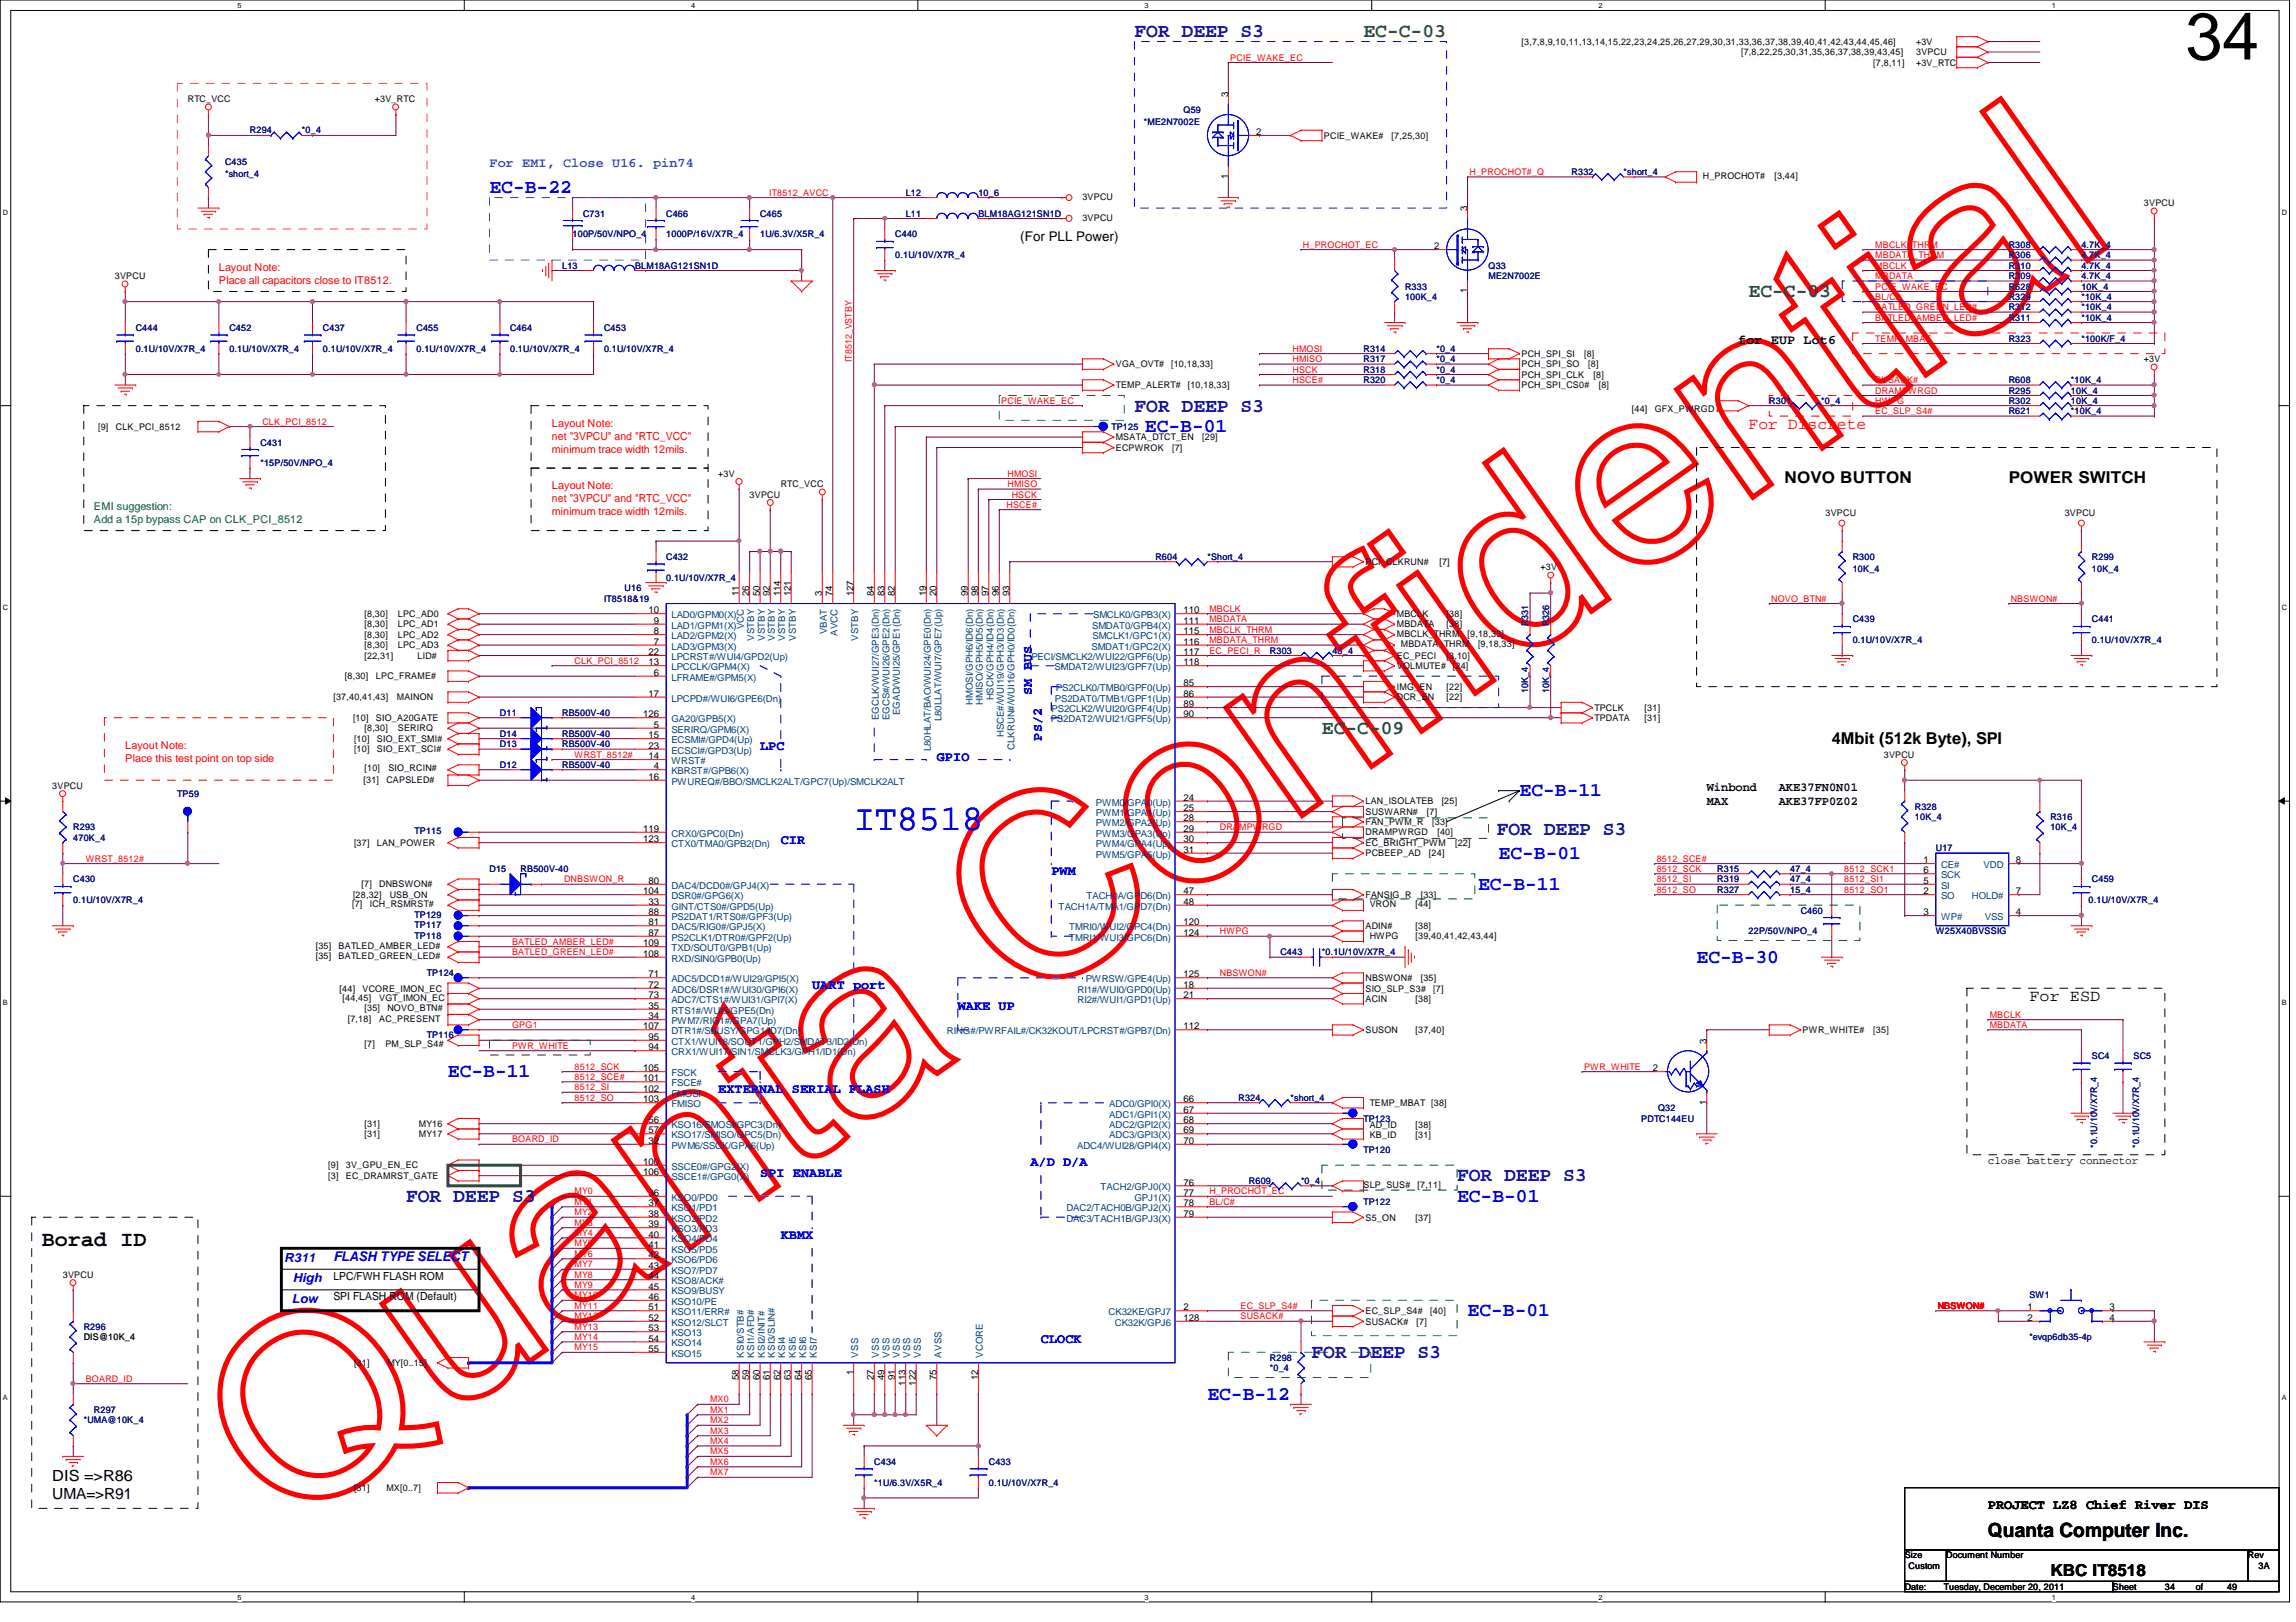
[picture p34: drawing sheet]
<svg xmlns="http://www.w3.org/2000/svg" width="297mm" height="210mm" viewBox="0 0 297 210" stroke-linecap="round" stroke-linejoin="round" font-family="sans-serif">
<defs><g id="words">
<text font-size="32.9" fill="#f00" x="36.6" y="198.7" transform="rotate(-35 36.6 198.7)">Quanta Confidential</text>
<text font-size="8.6" x="282.7" y="7.7">34</text>
<text font-size="4.7" fill="#00f" x="110.4" y="107.4">IT8518</text>
<text font-size="2.8" x="5.4" y="161.2">Borad ID</text>
<g font-size="2.5" fill="#0000a0">
<text x="146.8" y="4.8">FOR DEEP S3</text>
<text x="146.8" y="53.3">FOR DEEP S3</text>
<text x="193.6" y="108">FOR DEEP S3</text>
<text x="52.5" y="155.5">FOR DEEP S3</text>
<text x="188.5" y="152.9">FOR DEEP S3</text>
<text x="169.7" y="175.7">FOR DEEP S3</text>
</g>
<g font-size="2.5" fill="#008000">
<text x="176.4" y="4.8">EC-C-03</text>
<text x="226.2" y="38.4">EC-C-03</text>
<text x="171" y="95">EC-C-09</text>
</g>
<g font-size="2.5" fill="#00f">
<text x="63.3" y="25">EC-B-22</text>
<text x="148.1" y="55.9">EC-B-01</text>
<text x="196.6" y="103">EC-B-11</text>
<text x="193.9" y="111.1">EC-B-01</text>
<text x="191.2" y="115.1">EC-B-11</text>
<text x="219.5" y="124.6">EC-B-30</text>
<text x="58" y="139.4">EC-B-11</text>
<text x="188.5" y="155.5">EC-B-01</text>
<text x="189.9" y="170.3">EC-B-01</text>
<text x="156.2" y="181.1">EC-B-12</text>
</g>
<text font-size="2.5" x="257.2" y="198.9">Quanta Computer Inc.</text>
<text font-size="2.1" fill="#f00" x="226.2" y="55.5">For Discrete</text>
<g font-size="2.1">
<text x="230.9" y="62.6">NOVO BUTTON</text>
<text x="259.9" y="62.6">POWER SWITCH</text>
<text x="237" y="96.2">4Mbit (512k Byte), SPI</text>
<text x="262.5" y="129.5">For ESD</text>
<text x="265.3" y="203.9">KBC IT8518</text>
</g>
<g font-size="2">
<text x="6.8" y="191.6">DIS =&gt;R86</text>
<text x="6.8" y="194">UMA=&gt;R91</text>
</g>
<text font-size="1.7" fill="#0080ff" x="63.3" y="21.7">For EMI, Close U16. pin74</text>
<g font-size="1.7">
<text x="132" y="31.2">(For PLL Power)</text>
<text x="224.9" y="44.6">for EUP Lot6</text>
<text x="257.2" y="195.3">PROJECT LZ8 Chief River DIS</text>
</g>
<g font-size="1.7" fill="#00f">
<text x="133.5" y="89.9" transform="rotate(-90 133.5 89.9)">SM BUS</text>
<text x="134.8" y="95.8" transform="rotate(-90 134.8 95.8)">PS/2</text>
<text x="98.3" y="97.1">LPC</text>
<text x="121.2" y="98.4">GPIO</text>
<text x="101" y="109.2">CIR</text>
<text x="136" y="113.2">PWM</text>
<text x="105.1" y="128">UART port</text>
<text x="123.9" y="130.7">WAKE UP</text>
<text x="92.9" y="141.5">EXTERNAL SERIAL FLASH</text>
<text x="98.3" y="152.3">SPI ENABLE</text>
<text x="133.3" y="150.9">A/D D/A</text>
<text x="101" y="160.4">KBMX</text>
<text x="43.1" y="163.2">FLASH TYPE SELECT</text>
<text x="134.7" y="173.8">CLOCK</text>
</g>
<g font-size="1.6">
<text x="220.8" y="102.3">Winbond</text>
<text x="220.8" y="104.1">MAX</text>
<text x="230.1" y="102.3">AKE37FN0N01</text>
<text x="230.1" y="104.1">AKE37FP0Z02</text>
</g>
<g font-size="1.6" fill="#00f">
<text x="36.8" y="163.3">R311</text>
<text x="37.9" y="165.9">High</text>
<text x="37.8" y="168.7">Low</text>
</g>
<g font-size="1.4" fill="#f00">
<text x="28.3" y="35">Layout Note:</text>
<text x="28.3" y="36.7">Place all capacitors close to IT8512.</text>
<text x="71.4" y="55.2">Layout Note:</text>
<text x="71.4" y="56.9">net &quot;3VPCU&quot; and &quot;RTC_VCC&quot;</text>
<text x="71.4" y="58.6">minimum trace width 12mils.</text>
<text x="71.4" y="63.3">Layout Note:</text>
<text x="71.4" y="65">net &quot;3VPCU&quot; and &quot;RTC_VCC&quot;</text>
<text x="71.4" y="66.7">minimum trace width 12mils.</text>
<text x="16.2" y="96.9">Layout Note:</text>
<text x="16.2" y="98.6">Place this test point on top side</text>
</g>
<g font-size="1.4" fill="#008000">
<text x="12.1" y="66">EMI suggestion:</text>
<text x="12.1" y="67.7">Add a 15p bypass CAP on CLK_PCI_8512</text>
</g>
<g font-size="1.4">
<text x="257.2" y="150.6">close battery connector</text>
<text x="43.1" y="165.6">LPC/FWH FLASH ROM</text>
<text x="43.1" y="168.3">SPI FLASH ROM (Default)</text>
</g>
<g font-size="1.2">
<text x="196.8" y="5.8">[3,7,8,9,10,11,13,14,15,22,23,24,25,26,27,29,30,31,33,36,37,38,39,40,41,42,43,44,45,46]</text>
<text x="247.9" y="5.8">+3V</text>
<text x="225.3" y="7.2">[7,8,22,25,30,31,35,36,37,38,39,43,45]</text>
<text x="242.4" y="8.5">[7,8,11]</text>
<text x="247.9" y="8.5">+3V_RTC</text>
<text x="247.9" y="7.2">3VPCU</text>
<text x="24.3" y="13.2">RTC_VCC</text>
<text x="48.5" y="13.2">+3V_RTC</text>
<text x="158.9" y="12.5" transform="rotate(-90 158.9 12.5)">3</text>
<text x="162.5" y="17.5">2</text>
<text x="171.3" y="17.9">PCIE_WAKE#</text>
<text x="180" y="17.9">[7,25,30]</text>
<text x="158.9" y="23.2" transform="rotate(-90 158.9 23.2)">1</text>
<text x="220.3" y="23.2">H_PROCHOT#</text>
<text x="229.6" y="23.2">[3,44]</text>
<text x="140" y="28.6">3VPCU</text>
<text x="140" y="25.9">3VPCU</text>
<text x="189.8" y="27.3" transform="rotate(-90 189.8 27.3)">3</text>
<text x="277.4" y="26.7">3VPCU</text>
<text x="185.5" y="32.3">2</text>
<text x="14.9" y="36.1">3VPCU</text>
<text x="189.8" y="38" transform="rotate(-90 189.8 38)">1</text>
<text x="144.4" y="47.5">VGA_OVT#</text>
<text x="151.5" y="47.5">[10,18,33]</text>
<text x="196.8" y="46.2">PCH_SPI_SI</text>
<text x="196.8" y="47.5">PCH_SPI_SO</text>
<text x="204.9" y="46.2">[8]</text>
<text x="205.5" y="47.5">[8]</text>
<text x="277.4" y="46.9">+3V</text>
<text x="144.4" y="50.2">TEMP_ALERT#</text>
<text x="153.7" y="50.2">[10,18,33]</text>
<text x="196.8" y="48.9">PCH_SPI_CLK</text>
<text x="196.8" y="50.2">PCH_SPI_CS0#</text>
<text x="206.2" y="48.9">[8]</text>
<text x="206.8" y="50.2">[8]</text>
<text x="211.1" y="53.3">[44]</text>
<text x="214.1" y="53.3">GFX_PWRGD</text>
<text x="12.7" y="55.6">[9]</text>
<text x="15" y="55.6">CLK_PCI_8512</text>
<text x="144.4" y="58.3">ECPWROK</text>
<text x="144.4" y="57">MSATA_DTCT_EN</text>
<text x="151.6" y="58.3">[7]</text>
<text x="155.5" y="57">[29]</text>
<text x="92.9" y="61.7">+3V</text>
<text x="97" y="64.4">3VPCU</text>
<text x="101" y="63">RTC_VCC</text>
<text x="236.2" y="66.8">3VPCU</text>
<text x="267.1" y="66.8">3VPCU</text>
<text x="95.6" y="77.2" transform="rotate(-90 95.6 77.2)">11</text>
<text x="96.9" y="77.2" transform="rotate(-90 96.9 77.2)">26</text>
<text x="98.3" y="77.2" transform="rotate(-90 98.3 77.2)">50</text>
<text x="99.6" y="77.2" transform="rotate(-90 99.6 77.2)">92</text>
<text x="101" y="77.2" transform="rotate(-90 101 77.2)">114</text>
<text x="102.3" y="77.2" transform="rotate(-90 102.3 77.2)">121</text>
<text x="106.3" y="77.2" transform="rotate(-90 106.3 77.2)">3</text>
<text x="107.7" y="77.2" transform="rotate(-90 107.7 77.2)">74</text>
<text x="110.4" y="77.2" transform="rotate(-90 110.4 77.2)">127</text>
<text x="113.1" y="77.2" transform="rotate(-90 113.1 77.2)">84</text>
<text x="114.4" y="77.2" transform="rotate(-90 114.4 77.2)">83</text>
<text x="115.8" y="77.2" transform="rotate(-90 115.8 77.2)">82</text>
<text x="119.8" y="77.2" transform="rotate(-90 119.8 77.2)">19</text>
<text x="121.2" y="77.2" transform="rotate(-90 121.2 77.2)">20</text>
<text x="125.2" y="77.2" transform="rotate(-90 125.2 77.2)">99</text>
<text x="126.5" y="77.2" transform="rotate(-90 126.5 77.2)">98</text>
<text x="127.9" y="77.2" transform="rotate(-90 127.9 77.2)">97</text>
<text x="129.2" y="77.2" transform="rotate(-90 129.2 77.2)">96</text>
<text x="130.6" y="77.2" transform="rotate(-90 130.6 77.2)">93</text>
<text x="176.7" y="73.2">PCI_CLKRUN#</text>
<text x="186.2" y="73.2">[7]</text>
<text x="199.3" y="73.8">+3V</text>
<text x="47.2" y="81.2">[8,30]</text>
<text x="47.2" y="79.9">[8,30]</text>
<text x="47.2" y="83.9">[8,30]</text>
<text x="47.2" y="82.5">[8,30]</text>
<text x="51.5" y="81.2">LPC_AD1</text>
<text x="51.5" y="79.9">LPC_AD0</text>
<text x="51.5" y="83.9">LPC_AD3</text>
<text x="51.5" y="82.5">LPC_AD2</text>
<text x="83.9" y="79.4">10</text>
<text x="84.6" y="80.7">9</text>
<text x="84.6" y="82.1">8</text>
<text x="84.6" y="83.4">7</text>
<text x="153.1" y="79.4">110</text>
<text x="153.1" y="82.1">115</text>
<text x="153.1" y="80.7">111</text>
<text x="153.1" y="83.4">116</text>
<text x="180.7" y="79.9">MBCLK</text>
<text x="180.7" y="81.2">MBDATA</text>
<text x="180.7" y="82.4">MBCLK_THRM</text>
<text x="181.2" y="83.8">MBDATA_THRM</text>
<text x="187.2" y="79.9">[38]</text>
<text x="187.2" y="81.2">[38]</text>
<text x="189.9" y="82.4">[9,18,33]</text>
<text x="191.2" y="83.8">[9,18,33]</text>
<text x="44.6" y="87.9">[8,30]</text>
<text x="47.2" y="85.3">[22,31]</text>
<text x="48.6" y="87.9">LPC_FRAME#</text>
<text x="54" y="85.3">LID#</text>
<text x="83.9" y="86.1">13</text>
<text x="83.9" y="84.8">22</text>
<text x="84.6" y="87.5">6</text>
<text x="153.1" y="88.8">85</text>
<text x="153.1" y="84.8">117</text>
<text x="153.1" y="86.1">118</text>
<text x="180.7" y="86.6">VOLMUTE#</text>
<text x="180.7" y="85.3">EC_PECI</text>
<text x="180.7" y="89.3">IMG_EN</text>
<text x="187.2" y="85.3">[3,10]</text>
<text x="187.2" y="89.3">[22]</text>
<text x="188" y="86.6">[24]</text>
<text x="43.1" y="90.6">[37,40,41,43]</text>
<text x="45.7" y="93.3">[10]</text>
<text x="47.2" y="94.7">[8,30]</text>
<text x="48.6" y="93.3">SIO_A20GATE</text>
<text x="51.3" y="90.6">MAINON</text>
<text x="51.5" y="94.7">SERIRQ</text>
<text x="83.2" y="92.8">126</text>
<text x="83.9" y="90.2">17</text>
<text x="83.9" y="95.5">15</text>
<text x="84.6" y="94.2">5</text>
<text x="153.1" y="90.2">86</text>
<text x="153.1" y="91.5">89</text>
<text x="153.1" y="92.8">90</text>
<text x="180.7" y="90.6">DCR_EN</text>
<text x="187.2" y="90.6">[22]</text>
<text x="206.3" y="92">TPCLK</text>
<text x="206.3" y="93.3">TPDATA</text>
<text x="212.8" y="92">[31]</text>
<text x="212.8" y="93.3">[31]</text>
<text x="45.8" y="97.4">[10]</text>
<text x="45.8" y="96">[10]</text>
<text x="47" y="101.4">[31]</text>
<text x="47.2" y="99.8">[10]</text>
<text x="48.8" y="97.4">SIO_EXT_SCI#</text>
<text x="48.8" y="96">SIO_EXT_SMI#</text>
<text x="50" y="101.4">CAPSLED#</text>
<text x="50.2" y="99.8">SIO_RCIN#</text>
<text x="83.9" y="98.3">14</text>
<text x="83.9" y="96.9">23</text>
<text x="83.9" y="100.9">16</text>
<text x="84.6" y="99.6">4</text>
<text x="243.7" y="98">3VPCU</text>
<text x="6.8" y="102.1">3VPCU</text>
<text x="83.2" y="107.7">119</text>
<text x="153.1" y="103.6">24</text>
<text x="153.1" y="105">25</text>
<text x="153.1" y="106.3">28</text>
<text x="153.1" y="107.7">29</text>
<text x="176.7" y="105.5">SUSWARN#</text>
<text x="176.7" y="104.1">LAN_ISOLATEB</text>
<text x="176.7" y="106.8">FAN_PWM_R</text>
<text x="184.6" y="105.5">[7]</text>
<text x="185.3" y="106.8">[33]</text>
<text x="186.5" y="104.1">[25]</text>
<text x="45.8" y="109.5">[37]</text>
<text x="48.8" y="109.5">LAN_POWER</text>
<text x="83.2" y="109">123</text>
<text x="153.1" y="109">30</text>
<text x="153.1" y="110.4">31</text>
<text x="176.7" y="110.8">PCBEEP_AD</text>
<text x="176.7" y="108.1">DRAMPWRGD</text>
<text x="176.7" y="109.5">EC_BRIGHT_PWM</text>
<text x="184.9" y="110.8">[24]</text>
<text x="186" y="108.1">[40]</text>
<text x="188.3" y="109.5">[22]</text>
<text x="248.8" y="111.7">1</text>
<text x="248.8" y="113">6</text>
<text x="260.8" y="111.7">8</text>
<text x="45.5" y="117.4">[7]</text>
<text x="45.7" y="116.2">[28,32]</text>
<text x="46.8" y="114.7">[7]</text>
<text x="47.8" y="117.4">ICH_RSMRST#</text>
<text x="49.1" y="114.7">DNBSWON#</text>
<text x="50.4" y="116.2">USB_ON</text>
<text x="83.2" y="115.7">104</text>
<text x="83.9" y="118.4">88</text>
<text x="83.9" y="117.1">33</text>
<text x="83.9" y="119.8">81</text>
<text x="83.9" y="114.4">80</text>
<text x="153.1" y="119.8">120</text>
<text x="153.1" y="115.7">47</text>
<text x="153.1" y="117.1">48</text>
<text x="176.7" y="116.2">FANSIG_R</text>
<text x="177.2" y="117.4">VRON</text>
<text x="183.1" y="117.4">[44]</text>
<text x="183.8" y="116.2">[33]</text>
<text x="248.8" y="114.4">5</text>
<text x="248.8" y="115.7">2</text>
<text x="248.8" y="118.4">3</text>
<text x="260.8" y="118.4">4</text>
<text x="260.8" y="115.7">7</text>
<text x="40.8" y="122.8">[35]</text>
<text x="40.8" y="124.2">[35]</text>
<text x="43.8" y="122.8">BATLED_AMBER_LED#</text>
<text x="43.8" y="124.2">BATLED_GREEN_LED#</text>
<text x="83.2" y="122.5">109</text>
<text x="83.2" y="123.8">108</text>
<text x="83.9" y="121.1">87</text>
<text x="153.1" y="121.1">124</text>
<text x="176.7" y="120.3">ADIN#</text>
<text x="177.2" y="121.5">HWPG</text>
<text x="183.1" y="121.5">[39,40,41,42,43,44]</text>
<text x="183.1" y="120.3">[38]</text>
<text x="43.9" y="128.3">[44]</text>
<text x="44.3" y="129.5">[44,45]</text>
<text x="46.9" y="128.3">VCORE_IMON_EC</text>
<text x="47.2" y="130.9">[35]</text>
<text x="49.1" y="129.5">VGT_IMON_EC</text>
<text x="50.1" y="130.9">NOVO_BTN#</text>
<text x="83.9" y="130.6">35</text>
<text x="83.9" y="131.9">34</text>
<text x="83.9" y="126.5">71</text>
<text x="83.9" y="127.8">72</text>
<text x="83.9" y="129.2">73</text>
<text x="153.1" y="126.5">125</text>
<text x="153.1" y="127.8">18</text>
<text x="153.1" y="129.2">21</text>
<text x="176.7" y="128.3">SIO_SLP_S3#</text>
<text x="176.7" y="129.7">ACIN</text>
<text x="176.7" y="127">NBSWON#</text>
<text x="183.1" y="129.7">[38]</text>
<text x="183.8" y="127">[35]</text>
<text x="185.4" y="128.3">[7]</text>
<text x="45" y="132.2">[7,18]</text>
<text x="47.2" y="135.5">[7]</text>
<text x="49.1" y="132.2">AC_PRESENT</text>
<text x="49.9" y="135.5">PM_SLP_S4#</text>
<text x="83.2" y="133.2">107</text>
<text x="83.9" y="135.9">94</text>
<text x="83.9" y="134.6">95</text>
<text x="153.1" y="133.2">112</text>
<text x="176.7" y="133.7">SUSON</text>
<text x="183.1" y="133.7">[37,40]</text>
<text x="220.8" y="135" transform="rotate(-90 220.8 135)">3</text>
<text x="233.2" y="133.7">PWR_WHITE#</text>
<text x="242.4" y="133.7">[35]</text>
<text x="83.2" y="138.6">105</text>
<text x="83.2" y="140">101</text>
<text x="83.2" y="141.3">102</text>
<text x="83.2" y="142.7">103</text>
<text x="153.1" y="142.7">66</text>
<text x="177.2" y="143.1">TEMP_MBAT [38]</text>
<text x="213.8" y="138.6">2</text>
<text x="220.8" y="143" transform="rotate(-90 220.8 143)">1</text>
<text x="47.2" y="145.8">[31]</text>
<text x="47.2" y="147.2">[31]</text>
<text x="54.2" y="145.8">MY16</text>
<text x="54.2" y="147.2">MY17</text>
<text x="83.9" y="145.4">56</text>
<text x="83.9" y="146.7">57</text>
<text x="83.9" y="148">32</text>
<text x="153.1" y="144">67</text>
<text x="153.1" y="145.4">68</text>
<text x="153.1" y="146.7">69</text>
<text x="153.1" y="148">70</text>
<text x="177.2" y="146">AD_ID</text>
<text x="177.2" y="147.3">KB_ID</text>
<text x="183.1" y="146">[38]</text>
<text x="183.1" y="147.3">[31]</text>
<text x="42.5" y="152.6">[3]</text>
<text x="42.5" y="151.2">[9]</text>
<text x="44.7" y="152.6">EC_DRAMRST_GATE</text>
<text x="44.7" y="151.2">3V_GPU_EN_EC</text>
<text x="83.2" y="152.1">106</text>
<text x="83.2" y="150.7">100</text>
<text x="83.9" y="154.8">36</text>
<text x="153.1" y="154.8">77</text>
<text x="153.1" y="153.4">76</text>
<text x="176.4" y="153.8">SLP_SUS#</text>
<text x="183.4" y="153.8">[7,11]</text>
<text x="83.9" y="156.1">37</text>
<text x="83.9" y="157.5">38</text>
<text x="83.9" y="158.8">39</text>
<text x="83.9" y="160.1">40</text>
<text x="83.9" y="161.5">41</text>
<text x="153.1" y="157.5">79</text>
<text x="153.1" y="156.1">78</text>
<text x="176.7" y="157.9">S5_ON</text>
<text x="183.1" y="157.9">[37]</text>
<text x="8.1" y="165.4">3VPCU</text>
<text x="83.9" y="162.9">42</text>
<text x="83.9" y="164.2">43</text>
<text x="83.9" y="165.6">44</text>
<text x="83.9" y="166.9">45</text>
<text x="83.9" y="168.2">46</text>
<text x="83.9" y="169.6">51</text>
<text x="83.9" y="170.9">52</text>
<text x="83.9" y="172.3">53</text>
<text x="83.9" y="173.6">54</text>
<text x="153.1" y="169.6">2</text>
<text x="153.1" y="170.9">128</text>
<text x="176.7" y="171.4">SUSACK#</text>
<text x="176.7" y="170.1">EC_SLP_S4#</text>
<text x="183.3" y="171.4">[7]</text>
<text x="185" y="170.1">[40]</text>
<text x="262.3" y="169.6">1</text>
<text x="262.3" y="170.9">2</text>
<text x="272.9" y="169.6">3</text>
<text x="272.9" y="170.9">4</text>
<text x="45.8" y="176.8">[31]</text>
<text x="50.1" y="176.8">MY[0..15]</text>
<text x="83.9" y="175">55</text>
<text x="95.6" y="178.6" transform="rotate(-90 95.6 178.6)">58</text>
<text x="96.9" y="178.6" transform="rotate(-90 96.9 178.6)">59</text>
<text x="98.3" y="178.6" transform="rotate(-90 98.3 178.6)">60</text>
<text x="99.6" y="178.6" transform="rotate(-90 99.6 178.6)">61</text>
<text x="101" y="178.6" transform="rotate(-90 101 178.6)">62</text>
<text x="102.3" y="178.6" transform="rotate(-90 102.3 178.6)">63</text>
<text x="103.7" y="178.6" transform="rotate(-90 103.7 178.6)">64</text>
<text x="105" y="178.6" transform="rotate(-90 105 178.6)">65</text>
<text x="110.4" y="178" transform="rotate(-90 110.4 178)">1</text>
<text x="113.1" y="178.6" transform="rotate(-90 113.1 178.6)">27</text>
<text x="114.4" y="178.6" transform="rotate(-90 114.4 178.6)">49</text>
<text x="115.8" y="178.6" transform="rotate(-90 115.8 178.6)">91</text>
<text x="117.1" y="179.3" transform="rotate(-90 117.1 179.3)">113</text>
<text x="118.5" y="179.3" transform="rotate(-90 118.5 179.3)">122</text>
<text x="121.2" y="178.6" transform="rotate(-90 121.2 178.6)">75</text>
<text x="126.5" y="178.6" transform="rotate(-90 126.5 178.6)">12</text>
<text x="45.8" y="193">[31]</text>
<text x="50" y="193">MX[0..7]</text>
<text x="246.4" y="201.7">Size</text>
<text x="246.9" y="203">Custom</text>
<text x="251.8" y="201.7">Document Number</text>
<text x="290.8" y="201.7">Rev</text>
<text x="292.2" y="203">3A</text>
<text x="246.4" y="205.7">Date:</text>
<text x="251.5" y="205.7">Tuesday, December 20, 2011</text>
<text x="273.3" y="205.7">Sheet</text>
<text x="280.1" y="205.7">34</text>
<text x="284.1" y="205.7">of</text>
<text x="288.1" y="205.7">49</text>
</g>
<g font-size="1.2" fill="#f00">
<text x="159.2" y="7.8">PCIE_WAKE_EC</text>
<text x="190.1" y="22.6">H_PROCHOT#_Q</text>
<text x="99.5" y="25.3">IT8512_AVCC</text>
<text x="168.6" y="32">H_PROCHOT_EC</text>
<text x="242.6" y="33.4">MBDATA_THRM</text>
<text x="242.6" y="34.8">MBCLK</text>
<text x="242.6" y="32">MBCLK_THRM</text>
<text x="242.6" y="41.5">BATLED_AMBER_LED#</text>
<text x="242.6" y="40.1">BATLED_GREEN_LED#</text>
<text x="242.6" y="38.8">BL/C#</text>
<text x="242.6" y="36.1">MBDATA</text>
<text x="242.6" y="37.5">PCIE_WAKE_EC</text>
<text x="110.2" y="46.9" transform="rotate(-90 110.2 46.9)">IT8512_VSTBY</text>
<text x="167.2" y="45.5">HMOSI</text>
<text x="167.2" y="46.9">HMISO</text>
<text x="242.6" y="44.2">TEMP_MBAT</text>
<text x="129.5" y="52.2">PCIE_WAKE_EC</text>
<text x="167.2" y="48.2">HSCK</text>
<text x="167.2" y="49.6">HSCE#</text>
<text x="242.6" y="50.9">DRAMPWRGD</text>
<text x="242.6" y="52.2">HWPG</text>
<text x="242.6" y="49.6">SUSACK#</text>
<text x="242.6" y="53.6">EC_SLP_S4#</text>
<text x="33.9" y="54.9">CLK_PCI_8512</text>
<text x="130.2" y="65.7">HSCE#</text>
<text x="130.3" y="61.7">HMOSI</text>
<text x="130.3" y="63">HMISO</text>
<text x="130.9" y="64.4">HSCK</text>
<text x="229.1" y="77.9">NOVO_BTN#</text>
<text x="260.1" y="77.9">NBSWON#</text>
<text x="156.5" y="79.2">MBCLK</text>
<text x="156.5" y="81.9">MBCLK_THRM</text>
<text x="156.5" y="83.2">MBDATA_THRM</text>
<text x="156.5" y="80.5">MBDATA</text>
<text x="74.3" y="85.9">CLK_PCI_8512</text>
<text x="156.5" y="84.6">EC_PECI_R</text>
<text x="74.3" y="98">WRST_8512#</text>
<text x="157.8" y="107.4">DRAMPWRGD</text>
<text x="11.1" y="111.5">WRST_8512#</text>
<text x="214.3" y="112.8">8512_SCK</text>
<text x="214.3" y="111.5">8512_SCE#</text>
<text x="238.6" y="112.8">8512_SCK1</text>
<text x="73" y="114.2">DNBSWON_R</text>
<text x="214.3" y="114.2">8512_SI</text>
<text x="214.3" y="115.5">8512_SO</text>
<text x="238.6" y="114.2">8512_SI1</text>
<text x="238.6" y="115.5">8512_SO1</text>
<text x="66.2" y="122.3">BATLED_AMBER_LED#</text>
<text x="66.2" y="123.6">BATLED_GREEN_LED#</text>
<text x="157.8" y="120.9">HWPG</text>
<text x="157.8" y="126.3">NBSWON#</text>
<text x="257.4" y="131.7">MBCLK</text>
<text x="66.2" y="135.7">PWR_WHITE</text>
<text x="66.2" y="133">GPG1</text>
<text x="257.4" y="133">MBDATA</text>
<text x="74.3" y="142.5">8512_SO</text>
<text x="74.3" y="141.1">8512_SI</text>
<text x="74.3" y="139.7">8512_SCE#</text>
<text x="74.3" y="138.4">8512_SCK</text>
<text x="204.9" y="138.4">PWR_WHITE</text>
<text x="66.2" y="147.8">BOARD_ID</text>
<text x="74.3" y="155.9">MY1</text>
<text x="74.3" y="154.6">MY0</text>
<text x="156.5" y="154.6">H_PROCHOT_EC</text>
<text x="156.5" y="155.9">BL/C#</text>
<text x="74.3" y="157.3">MY2</text>
<text x="74.3" y="159.9">MY4</text>
<text x="74.3" y="161.3">MY5</text>
<text x="74.3" y="158.6">MY3</text>
<text x="74.3" y="164">MY7</text>
<text x="74.3" y="166.7">MY9</text>
<text x="74.3" y="165.4">MY8</text>
<text x="74.3" y="162.6">MY6</text>
<text x="74.3" y="173.4">MY14</text>
<text x="74.3" y="169.4">MY11</text>
<text x="74.3" y="170.7">MY12</text>
<text x="74.3" y="168">MY10</text>
<text x="74.3" y="172.1">MY13</text>
<text x="160.5" y="170.7">SUSACK#</text>
<text x="160.5" y="169.4">EC_SLP_S4#</text>
<text x="250.7" y="169.4">NBSWON#</text>
<text x="11.1" y="178.8">BOARD_ID</text>
<text x="74.3" y="174.8">MY15</text>
<text x="91.9" y="181.5">MX0</text>
<text x="91.9" y="182.8">MX1</text>
<text x="91.9" y="184.2">MX2</text>
<text x="91.9" y="185.5">MX3</text>
<text x="91.9" y="186.9">MX4</text>
<text x="91.9" y="188.2">MX5</text>
<text x="91.9" y="190.9">MX7</text>
<text x="91.9" y="189.6">MX6</text>
</g>
<g font-size="1.2" fill="#000080">
<text x="32.3" y="17.3">R294</text>
<text x="39.1" y="17.3">*0_4</text>
<text x="148" y="16.2">*ME2N7002E</text>
<text x="153.1" y="14.6">Q59</text>
<text x="29.1" y="21.3">C435</text>
<text x="29.1" y="22.9">*short_4</text>
<text x="203.3" y="22.6">R332</text>
<text x="210.1" y="22.6">*short_4</text>
<text x="75.4" y="28">C731</text>
<text x="86.2" y="28">C466</text>
<text x="98.3" y="28">C465</text>
<text x="117.2" y="28">L11</text>
<text x="117.2" y="25.4">L12</text>
<text x="126.6" y="28">BLM18AG121SN1D</text>
<text x="126.6" y="25.4">10_6</text>
<text x="72.7" y="34.8">L13</text>
<text x="74.1" y="30.7">100P/50V/NPO_4</text>
<text x="82.2" y="34.8">BLM18AG121SN1D</text>
<text x="86.2" y="30.7">1000P/16V/X7R_4</text>
<text x="98.3" y="30.7">1U/6.3V/X5R_4</text>
<text x="115.8" y="30.7">C440</text>
<text x="115.8" y="33.4">0.1U/10V/X7R_4</text>
<text x="192.6" y="34.8">Q33</text>
<text x="259.9" y="34.8">R310</text>
<text x="259.9" y="32.1">R308</text>
<text x="259.9" y="33.4">R306</text>
<text x="269.3" y="34.8">4.7K_4</text>
<text x="269.3" y="32.1">4.7K_4</text>
<text x="269.3" y="33.4">4.7K_4</text>
<text x="181.8" y="37.5">R333</text>
<text x="181.8" y="38.8">100K_4</text>
<text x="192.6" y="36.1">ME2N7002E</text>
<text x="259.9" y="38.8">R329</text>
<text x="259.9" y="37.5">R628</text>
<text x="259.9" y="40.1">R312</text>
<text x="259.9" y="36.1">R309</text>
<text x="259.9" y="41.5">R311</text>
<text x="269.3" y="38.8">*10K_4</text>
<text x="269.3" y="37.5">10K_4</text>
<text x="269.3" y="40.1">*10K_4</text>
<text x="269.3" y="36.1">4.7K_4</text>
<text x="269.3" y="41.5">*10K_4</text>
<text x="17.6" y="42.8">C444</text>
<text x="17.6" y="45.6">0.1U/10V/X7R_4</text>
<text x="29.7" y="42.8">C452</text>
<text x="29.7" y="45.6">0.1U/10V/X7R_4</text>
<text x="41.8" y="42.8">C437</text>
<text x="41.8" y="45.6">0.1U/10V/X7R_4</text>
<text x="53.9" y="42.8">C455</text>
<text x="53.9" y="45.6">0.1U/10V/X7R_4</text>
<text x="66" y="42.8">C464</text>
<text x="66" y="45.6">0.1U/10V/X7R_4</text>
<text x="78.1" y="42.8">C453</text>
<text x="78.1" y="45.6">0.1U/10V/X7R_4</text>
<text x="176.4" y="46.9">R317</text>
<text x="176.4" y="45.6">R314</text>
<text x="185.8" y="46.9">*0_4</text>
<text x="185.8" y="45.6">*0_4</text>
<text x="259.9" y="44.2">R323</text>
<text x="269.3" y="44.2">*100K/F_4</text>
<text x="176.4" y="48.2">R318</text>
<text x="176.4" y="49.6">R320</text>
<text x="185.8" y="48.2">*0_4</text>
<text x="185.8" y="49.6">*0_4</text>
<text x="228.9" y="52.3">R301</text>
<text x="235.6" y="52.3">*0_4</text>
<text x="259.9" y="53.6">R621</text>
<text x="259.9" y="50.9">R295</text>
<text x="259.9" y="52.3">R302</text>
<text x="259.9" y="49.6">R608</text>
<text x="267.9" y="53.6">*10K_4</text>
<text x="267.9" y="50.9">10K_4</text>
<text x="267.9" y="52.3">10K_4</text>
<text x="267.9" y="49.6">*10K_4</text>
<text x="33.7" y="57.7">C431</text>
<text x="143.8" y="55.6">TP125</text>
<text x="33.7" y="60.3">*15P/50V/NPO_4</text>
<text x="78.1" y="77.9">IT8518&amp;19</text>
<text x="80.8" y="76.5">U16</text>
<text x="86.2" y="72.5">C432</text>
<text x="86.2" y="75.1">0.1U/10V/X7R_4</text>
<text x="149.5" y="72.5">R604</text>
<text x="156.2" y="72.5">*Short_4</text>
<text x="239.7" y="72.5">R300</text>
<text x="239.7" y="74.1">10K_4</text>
<text x="270.6" y="72.5">R299</text>
<text x="270.6" y="74.1">10K_4</text>
<text x="197.7" y="81.1" transform="rotate(-90 197.7 81.1)">R331</text>
<text x="200.4" y="81.1" transform="rotate(-90 200.4 81.1)">R326</text>
<text x="239.7" y="80.5">C439</text>
<text x="239.7" y="83.2">0.1U/10V/X7R_4</text>
<text x="270.6" y="80.5">C441</text>
<text x="270.6" y="83.2">0.1U/10V/X7R_4</text>
<text x="164.3" y="84.6">R303</text>
<text x="172.4" y="84.6">43_4</text>
<text x="197.7" y="89.7" transform="rotate(-90 197.7 89.7)">10K_4</text>
<text x="200.4" y="89.7" transform="rotate(-90 200.4 89.7)">10K_4</text>
<text x="64.7" y="95.3">D14</text>
<text x="64.7" y="92.7">D11</text>
<text x="72.7" y="95.3">RB500V-40</text>
<text x="72.7" y="92.7">RB500V-40</text>
<text x="64.7" y="96.7">D13</text>
<text x="64.7" y="99.4">D12</text>
<text x="72.7" y="96.7">RB500V-40</text>
<text x="72.7" y="99.4">RB500V-40</text>
<text x="9.5" y="107.4">R293</text>
<text x="22.9" y="103.2">TP59</text>
<text x="53.6" y="108">TP115</text>
<text x="247.7" y="104.8">R328</text>
<text x="247.7" y="106.1">10K_4</text>
<text x="265.3" y="106.1">R316</text>
<text x="265.3" y="107.4">10K_4</text>
<text x="9.5" y="108.8">470K_4</text>
<text x="63.3" y="112.9">D15</text>
<text x="67.3" y="112.9">RB500V-40</text>
<text x="222.2" y="112.9">R315</text>
<text x="231.6" y="112.9">47_4</text>
<text x="250.4" y="110.2">U17</text>
<text x="9.5" y="114.2">C430</text>
<text x="9.5" y="116.9">0.1U/10V/X7R_4</text>
<text x="53.6" y="118.8">TP129</text>
<text x="222.2" y="115.5">R327</text>
<text x="222.2" y="114.2">R319</text>
<text x="231.6" y="115.5">15_4</text>
<text x="231.6" y="114.2">47_4</text>
<text x="233" y="118.2">C460</text>
<text x="270.2" y="116.9">0.1U/10V/X7R_4</text>
<text x="270.6" y="114.2">C459</text>
<text x="53.6" y="120.1">TP117</text>
<text x="53.6" y="121.5">TP118</text>
<text x="165.6" y="123.6">C443</text>
<text x="171" y="123.6">*0.1U/10V/X7R_4</text>
<text x="226.2" y="120.9">22P/50V/NPO_4</text>
<text x="250.4" y="120.9">W25X40BVSSIG</text>
<text x="55.2" y="126.3">TP124</text>
<text x="55.2" y="134.4">TP116</text>
<text x="270.6" y="137.1">SC4</text>
<text x="276" y="137.1">SC5</text>
<text x="160.2" y="142.5">R324</text>
<text x="167" y="142.5">*short_4</text>
<text x="214.5" y="143.8">Q32</text>
<text x="176.4" y="149.2">TP120</text>
<text x="176.4" y="145.2">TP123</text>
<text x="212.3" y="145.2">PDTC144EU</text>
<text x="271.3" y="148.5" transform="rotate(-90 271.3 148.5)">*0.1U/10V/X7R_4</text>
<text x="276.7" y="148.5" transform="rotate(-90 276.7 148.5)">*0.1U/10V/X7R_4</text>
<text x="161.6" y="153.2">R609</text>
<text x="168.3" y="153.2">*0_4</text>
<text x="176.4" y="155.9">TP122</text>
<text x="10.8" y="172.1">R296</text>
<text x="262.5" y="168">SW1</text>
<text x="262.5" y="173.4">*evqp6db35-4p</text>
<text x="164.3" y="176.1">R298</text>
<text x="164.3" y="177.5">*0_4</text>
<text x="10.8" y="184.2">*UMA@10K_4</text>
<text x="12.1" y="182.8">R297</text>
<text x="113.1" y="189.6">C434</text>
<text x="127.9" y="189.6">C433</text>
<text x="113.1" y="192.3">*1U/6.3V/X5R_4</text>
<text x="127.9" y="192.3">0.1U/10V/X7R_4</text>
</g>
<g font-size="1.2" fill="#004080">
<text x="86.9" y="80">LAD0/GPM0(X)</text>
<text x="86.9" y="81.4">LAD1/GPM1(X)</text>
<text x="86.9" y="82.7">LAD2/GPM2(X)</text>
<text x="96.2" y="81.4" transform="rotate(-90 96.2 81.4)">VCC</text>
<text x="97.6" y="82.9" transform="rotate(-90 97.6 82.9)">VSTBY</text>
<text x="98.9" y="82.9" transform="rotate(-90 98.9 82.9)">VSTBY</text>
<text x="100.2" y="82.9" transform="rotate(-90 100.2 82.9)">VSTBY</text>
<text x="101.6" y="82.9" transform="rotate(-90 101.6 82.9)">VSTBY</text>
<text x="103" y="82.9" transform="rotate(-90 103 82.9)">VSTBY</text>
<text x="107" y="82.1" transform="rotate(-90 107 82.1)">VBAT</text>
<text x="108.3" y="82.3" transform="rotate(-90 108.3 82.3)">AVCC</text>
<text x="111" y="82.9" transform="rotate(-90 111 82.9)">VSTBY</text>
<text x="141.3" y="81.4">SMDAT0/GPB4(X)</text>
<text x="141.3" y="82.7">SMCLK1/GPC1(X)</text>
<text x="141.4" y="80">SMCLK0/GPB3(X)</text>
<text x="86.9" y="86.7">LPCCLK/GPM4(X)</text>
<text x="86.9" y="84.1">LAD3/GPM3(X)</text>
<text x="86.9" y="88.1">LFRAME#/GPM5(X)</text>
<text x="86.9" y="85.4">LPCRST#/WUI4/GPD2(Up)</text>
<text x="133.4" y="85.4">PECI/SMCLK2/WUI22/GPF6(Up)</text>
<text x="136.4" y="86.7">SMDAT2/WUI23/GPF7(Up)</text>
<text x="136.6" y="89.5">PS2CLK0/TMB0/GPF0(Up)</text>
<text x="141.2" y="84.1">SMDAT1/GPC2(X)</text>
<text x="86.9" y="90.8">LPCPD#/WUI6/GPE6(Dn)</text>
<text x="86.9" y="94.8">SERIRQ/GPM6(X)</text>
<text x="86.9" y="93.5">GA20/GPB5(X)</text>
<text x="113.7" y="93.2" transform="rotate(-90 113.7 93.2)">EGCLK/WUI27/GPE3(Dn)</text>
<text x="115.1" y="93.2" transform="rotate(-90 115.1 93.2)">EGCS#/WUI26/GPE2(Dn)</text>
<text x="116.4" y="92.5" transform="rotate(-90 116.4 92.5)">EGAD/WUI25/GPE1(Dn)</text>
<text x="121.8" y="93.3" transform="rotate(-90 121.8 93.3)">L80LLAT/WUI7/GPE7(Up)</text>
<text x="125.9" y="91.3" transform="rotate(-90 125.9 91.3)">HMOSI/GPH6/ID6(Dn)</text>
<text x="127.2" y="91.3" transform="rotate(-90 127.2 91.3)">HMISO/GPH5/ID5(Dn)</text>
<text x="128.5" y="90.6" transform="rotate(-90 128.5 90.6)">HSCK/GPH4/ID4(Dn)</text>
<text x="129.9" y="95.4" transform="rotate(-90 129.9 95.4)">HSCE#/WUI19/GPH3/ID3(Dn)</text>
<text x="135.9" y="93.5">PS2DAT2/WUI21/GPF5(Up)</text>
<text x="136.1" y="92.2">PS2CLK2/WUI20/GPF4(Up)</text>
<text x="136.5" y="90.8">PS2DAT0/TMB1/GPF1(Up)</text>
<text x="86.9" y="98.9">WRST#</text>
<text x="86.9" y="96.2">ECSMI#/GPD4(Up)</text>
<text x="86.9" y="97.5">ECSCI#/GPD3(Up)</text>
<text x="86.9" y="100.2">KBRST#/GPB6(X)</text>
<text x="86.9" y="101.6">PWUREQ#/BBO/SMCLK2ALT/GPC7(Up)/SMCLK2ALT</text>
<text x="120.4" y="97.2" transform="rotate(-90 120.4 97.2)">L80HLAT/BAO/WUI24/GPE0(Dn)</text>
<text x="131.2" y="97" transform="rotate(-90 131.2 97)">CLKRUN#/WUI16/GPH0/ID0(Dn)</text>
<text x="141.8" y="104.3">PWM0/GPA0(Up)</text>
<text x="141.8" y="105.6">PWM1/GPA1(Up)</text>
<text x="141.8" y="106.9">PWM2/GPA2(Up)</text>
<text x="86.9" y="109.6">CTX0/TMA0/GPB2(Dn)</text>
<text x="86.9" y="108.3">CRX0/GPC0(Dn)</text>
<text x="141.8" y="108.3">PWM3/GPA3(Up)</text>
<text x="141.8" y="109.6">PWM4/GPA4(Up)</text>
<text x="141.8" y="111">PWM5/GPA5(Up)</text>
<text x="251.1" y="112.4">CE#</text>
<text x="251.1" y="113.7">SCK</text>
<text x="256.6" y="112.4">VDD</text>
<text x="86.9" y="116.4">DSR0#/GPG6(X)</text>
<text x="86.9" y="119.1">PS2DAT1/RTS0#/GPF3(Up)</text>
<text x="86.9" y="117.7">GINT/CTS0#/GPD5(Up)</text>
<text x="86.9" y="115">DAC4/DCD0#/GPJ4(X)</text>
<text x="136.9" y="117.7">TACH1A/TMA1/GPD7(Dn)</text>
<text x="140.5" y="116.4">TACH0A/GPD6(Dn)</text>
<text x="251.1" y="115">SI</text>
<text x="251.1" y="116.4">SO</text>
<text x="251.1" y="119.1">WP#</text>
<text x="255.1" y="116.4">HOLD#</text>
<text x="256.8" y="119.1">VSS</text>
<text x="86.9" y="121.8">PS2CLK1/DTR0#/GPF2(Up)</text>
<text x="86.9" y="123.1">TXD/SOUT0/GPB1(Up)</text>
<text x="86.9" y="124.5">RXD/SIN0/GPB0(Up)</text>
<text x="86.9" y="120.4">DAC5/RIG0#/GPJ5(X)</text>
<text x="138.3" y="120.4">TMRI0/WUI2/GPC4(Dn)</text>
<text x="138.3" y="121.8">TMRI1/WUI3/GPC6(Dn)</text>
<text x="86.9" y="131.2">RTS1#/WUI5/GPE5(Dn)</text>
<text x="86.9" y="127.1">ADC5/DCD1#/WUI29/GPI5(X)</text>
<text x="86.9" y="128.5">ADC6/DSR1#/WUI30/GPI6(X)</text>
<text x="86.9" y="129.8">ADC7/CTS1#/WUI31/GPI7(X)</text>
<text x="139.4" y="128.5">RI1#/WUI0/GPD0(Up)</text>
<text x="139.4" y="129.8">RI2#/WUI1/GPD1(Up)</text>
<text x="140.5" y="127.1">PWRSW/GPE4(Up)</text>
<text x="86.9" y="132.5">PWM7/RIG1#/GPA7(Up)</text>
<text x="86.9" y="136.6">CRX1/WUI17/SIN1/SMCLK3/GPH1/ID1(Dn)</text>
<text x="86.9" y="135.2">CTX1/WUI18/SOUT1/GPH2/SMDAT3/ID2(Dn)</text>
<text x="86.9" y="133.9">DTR1#/SBUSY/GPG1/ID7(Dn)</text>
<text x="122.5" y="133.9">RING#/PWRFAIL#/CK32KOUT/LPCRST#/GPB7(Dn)</text>
<text x="86.9" y="139.3">FSCK</text>
<text x="86.9" y="140.6">FSCE#</text>
<text x="86.9" y="141.9">FMOSI</text>
<text x="86.9" y="143.3">FMISO</text>
<text x="143.5" y="143.3">ADC0/GPI0(X)</text>
<text x="86.9" y="146">KSO16/SMOSI/GPC3(Dn)</text>
<text x="86.9" y="147.3">KSO17/SMISO/GPC5(Dn)</text>
<text x="86.9" y="148.7">PWM6/SSCK/GPA6(Up)</text>
<text x="139.4" y="148.7">ADC4/WUI28/GPI4(X)</text>
<text x="143.5" y="144.7">ADC1/GPI1(X)</text>
<text x="143.5" y="146">ADC2/GPI2(X)</text>
<text x="143.5" y="147.3">ADC3/GPI3(X)</text>
<text x="86.9" y="152.7">SSCE1#/GPG0(X)</text>
<text x="86.9" y="151.4">SSCE0#/GPG2(X)</text>
<text x="86.9" y="155.4">KSO0/PD0</text>
<text x="142.4" y="154.1">TACH2/GPJ0(X)</text>
<text x="146.8" y="155.4">GPJ1(X)</text>
<text x="86.9" y="156.8">KSO1/PD1</text>
<text x="86.9" y="158.1">KSO2/PD2</text>
<text x="86.9" y="159.5">KSO3/PD3</text>
<text x="86.9" y="160.8">KSO4/PD4</text>
<text x="138" y="158.1">DAC3/TACH1B/GPJ3(X)</text>
<text x="138" y="156.8">DAC2/TACH0B/GPJ2(X)</text>
<text x="86.9" y="162.1">KSO5/PD5</text>
<text x="86.9" y="163.5">KSO6/PD6</text>
<text x="86.9" y="164.8">KSO7/PD7</text>
<text x="86.9" y="166.2">KSO8/ACK#</text>
<text x="86.9" y="167.5">KSO9/BUSY</text>
<text x="86.9" y="168.9">KSO10/PE</text>
<text x="86.9" y="170.2">KSO11/ERR#</text>
<text x="86.9" y="171.6">KSO12/SLCT</text>
<text x="86.9" y="172.9">KSO13</text>
<text x="143.4" y="170.2">CK32KE/GPJ7</text>
<text x="144.2" y="171.6">CK32K/GPJ6</text>
<text x="86.9" y="174.2">KSO14</text>
<text x="86.9" y="175.6">KSO15</text>
<text x="96.2" y="175.7" transform="rotate(-90 96.2 175.7)">KSI0/STB#</text>
<text x="97.6" y="175.7" transform="rotate(-90 97.6 175.7)">KSI1/AFD#</text>
<text x="98.9" y="175.7" transform="rotate(-90 98.9 175.7)">KSI2/INIT#</text>
<text x="100.2" y="175.7" transform="rotate(-90 100.2 175.7)">KSI3/SLIN#</text>
<text x="101.6" y="175.7" transform="rotate(-90 101.6 175.7)">KSI4</text>
<text x="103" y="175.7" transform="rotate(-90 103 175.7)">KSI5</text>
<text x="104.3" y="175.7" transform="rotate(-90 104.3 175.7)">KSI6</text>
<text x="105.7" y="175.7" transform="rotate(-90 105.7 175.7)">KSI7</text>
<text x="111" y="175.7" transform="rotate(-90 111 175.7)">VSS</text>
<text x="113.7" y="175.7" transform="rotate(-90 113.7 175.7)">VSS</text>
<text x="115.1" y="175.7" transform="rotate(-90 115.1 175.7)">VSS</text>
<text x="116.4" y="175.7" transform="rotate(-90 116.4 175.7)">VSS</text>
<text x="117.8" y="175.7" transform="rotate(-90 117.8 175.7)">VSS</text>
<text x="119.1" y="175.7" transform="rotate(-90 119.1 175.7)">VSS</text>
<text x="121.8" y="175.7" transform="rotate(-90 121.8 175.7)">AVSS</text>
<text x="127.2" y="175.7" transform="rotate(-90 127.2 175.7)">VCORE</text>
</g>
<text font-size="1.2" fill="#004000" x="10.8" y="173.4">DIS@10K_4</text>
<g font-size=".9">
<text x="30.7" y="1">5</text>
<text x="89.4" y="1">4</text>
<text x="148.1" y="1">3</text>
<text x="206.8" y="1">2</text>
<text x="265.5" y="1">1</text>
<text x=".4" y="27.8">D</text>
<text x="295.2" y="27.8">D</text>
<text x=".4" y="78.9">C</text>
<text x="295.2" y="78.9">C</text>
<text x=".4" y="130.1">B</text>
<text x="295.2" y="130.1">B</text>
<text x=".4" y="181.2">A</text>
<text x="295.2" y="181.2">A</text>
<text x="30.7" y="207">5</text>
<text x="89.4" y="207">4</text>
<text x="148.1" y="207">3</text>
<text x="206.8" y="207">2</text>
<text x="265.5" y="207">1</text>
</g>
</g></defs>
<path d="M0 0h296.2v207.3h-296.2zM1.4 1.4h293.4v204.6h-293.4z" fill="none" stroke="#000" stroke-width=".13"/>
<g fill="#fff">
<path d="M30.7 .2h.5v1h-.5z"/>
<path d="M30.7 206.2h.5v1h-.5z"/>
</g>
<path d="M60.1 0v1.4M60.1 206v1.3" fill="none" stroke="#000" stroke-width=".13"/>
<g fill="#fff">
<path d="M89.4 .2h.5v1h-.5z"/>
<path d="M89.4 206.2h.5v1h-.5z"/>
</g>
<path d="M118.7 0v1.4M118.7 206v1.3" fill="none" stroke="#000" stroke-width=".13"/>
<g fill="#fff">
<path d="M148.1 .2h.5v1h-.5z"/>
<path d="M148.1 206.2h.5v1h-.5z"/>
</g>
<path d="M177.5 0v1.4M177.5 206v1.3" fill="none" stroke="#000" stroke-width=".13"/>
<g fill="#fff">
<path d="M206.8 .2h.5v1h-.5z"/>
<path d="M206.8 206.2h.5v1h-.5z"/>
</g>
<path d="M236.1 0v1.4M236.1 206v1.3" fill="none" stroke="#000" stroke-width=".13"/>
<g fill="#fff">
<path d="M265.5 .2h.5v1h-.5z"/>
<path d="M265.5 206.2h.5v1h-.5z"/>
<path d="M.4 26.9h.7v1.1h-.7z"/>
<path d="M295.2 26.9h.7v1.1h-.7z"/>
<path d="M.4 78.1h.7v1h-.7z"/>
<path d="M295.2 78.1h.7v1h-.7z"/>
</g>
<path d="M0 52.5h1.4M294.8 52.5h1.4" fill="none" stroke="#000" stroke-width=".13"/>
<g fill="#fff">
<path d="M.4 129.2h.6v1.1h-.6z"/>
<path d="M295.2 129.2h.6v1.1h-.6z"/>
</g>
<path d="M0 103.7h1.4M.7 103.3l.7 .4-.7 .4zM294.8 103.7l.7-.4v.8zM294.8 103.7h1.4" fill="none" stroke="#000" stroke-width=".13"/>
<path d="M.7 103.3l.7 .4-.7 .4zM294.8 103.7l.7-.4v.8z" fill="#000"/>
<g fill="#fff">
<path d="M.4 180.4h.6v1h-.6z"/>
<path d="M295.2 180.4h.6v1h-.6z"/>
</g>
<path d="M0 154.8h1.4M294.8 154.8h1.4" fill="none" stroke="#000" stroke-width=".13"/>
<path d="M274.7 140h.1M274.7 140v4.1" fill="none" stroke="#800040" stroke-width=".13"/>
<path d="M71.4 175v1.4" fill="none" stroke="#00f" stroke-width=".38"/>
<circle cx="71.4" cy="175" r=".19" fill="#00f"/>
<path d="M156.2 171h12.1M168.3 171h.1" fill="none" stroke="#800040" stroke-width=".13"/>
<circle cx="168.3" cy="170.9" r=".26" fill="#f0f"/>
<circle cx="168.3" cy="170.9" r=".26" fill="none" stroke="#f0f" stroke-width=".13"/>
<path d="M241 41.7h.1M241 41.7h21.5M269.3 41.7h.1M269.3 41.7h9.4M62 134.6h20.2M62 127.9h20.2M82.2 134.6h.1M82.2 127.9h.1" fill="none" stroke="#800040" stroke-width=".13"/>
<circle cx="278.7" cy="41.7" r=".25" fill="#f0f"/>
<circle cx="278.7" cy="41.7" r=".25" fill="none" stroke="#f0f" stroke-width=".13"/>
<path d="M180.4 32.3h.1M180.4 32.3h5.4M211.4 22.9h.1M211.4 22.9h4M241 44.4h.1M241 44.4h21.5M269.3 44.4h9.4M278.7 44.4h.1M278.7 41.7h.1M278.7 41.7v2.7M237 123.9h.1M237 121.2v2.7" fill="none" stroke="#800040" stroke-width=".13"/>
<circle cx="180.4" cy="32.3" r=".26" fill="#f0f"/>
<circle cx="180.4" cy="32.3" r=".26" fill="none" stroke="#f0f" stroke-width=".13"/>
<path d="M189.9 22.9h.1M189.9 22.9v4" fill="none" stroke="#800040" stroke-width=".13"/>
<path d="M71.4 172.3v1.4" fill="none" stroke="#00f" stroke-width=".38"/>
<circle cx="71.4" cy="172.3" r=".19" fill="#00f"/>
<path d="M88.9 187.1v1.4" fill="none" stroke="#00f" stroke-width=".38"/>
<circle cx="88.9" cy="187.1" r=".19" fill="#00f"/>
<path d="M180.4 32.3h.1M180.4 32.3v1.4M180.4 40.4h.1M180.4 40.4v1.3" fill="none" stroke="#800040" stroke-width=".13"/>
<path d="M88.9 184.4v1.4" fill="none" stroke="#00f" stroke-width=".38"/>
<circle cx="88.9" cy="184.4" r=".19" fill="#00f"/>
<g fill="none" stroke="#800040" stroke-width=".13">
<path d="M27 17.5h.1M27 17.5h6.7M27 17.5v1.3M168.3 32.3h.1M168.3 32.3h12.1M189.9 22.9h.1M189.9 37.7h.1M189.9 22.9h14.8M189.9 37.7v4M156.2 119.8h.1M156.2 119.8h16.2M62 132h.1"/>
<path d="M62 129.2h20.2M62 136h20.2M62 132h20.2M82.2 129.2h.1M82.2 136h.1M269.3 140h.1M269.3 140v4.1M62 146.7h.1M62 152.1h.1M62 146.7h20.2M62 152.1h20.2M168.3 171h.1"/>
<path d="M168.3 171v2.7"/>
</g>
<circle cx="27" cy="17.5" r=".26" fill="#f0f"/>
<circle cx="27" cy="17.5" r=".26" fill="none" stroke="#f0f" stroke-width=".13"/>
<g fill="none" stroke="#800040" stroke-width=".13">
<path d="M27 14.8h.1M27 14.8v2.7M40.4 17.5h.1M51.2 14.8h.1M51.2 14.8v2.7h-10.8M27 25.6h.1M27 25.6v1.3M269.3 33.7h.1M269.3 33.7h9.4M62 79.4h.1M62 79.4h20.2M129.3 66h.1"/>
<path d="M129.3 66v8M130.6 72.7h.1M130.6 72.7h20.2M130.6 72.7v1.3M157.6 72.7h.1M157.6 72.7h14.8M62 83.5h.1M62 82.1h.1M62 87.5h.1M62 84.8h.1M62 80.8h.1M62 94.2h.1"/>
<path d="M62 90.2h.1M62 92.9h.1M62 96.9h.1M62 99.6h.1M62 95.6h.1M62 83.5h20.2M62 82.1h20.2M62 87.5h20.2M62 84.8h20.2M62 80.8h20.2M62 94.2h20.2M62 95.6h4"/>
<path d="M62 90.2h20.2M62 92.9h4M62 96.9h4M62 99.6h4M71.4 86.1h.1M71.4 98.3h.1M71.4 86.1h10.8M71.4 98.3h10.8M72.7 95.6h.1M72.7 92.9h.1M72.7 96.9h.1M72.7 99.6h.1"/>
<path d="M72.7 95.6h9.5M72.7 92.9h9.5M72.7 96.9h9.5M72.7 99.6h9.5M62 107.7h.1M62 109.1h.1M62 107.7h20.2M62 109.1h20.2M156.2 110.4h.1M156.2 117.1h.1M156.2 110.4h16.2M156.2 117.1h16.2"/>
<path d="M156.2 121.2h.1M156.2 121.2h16.2M164.3 123.9h.1M164.3 121.2h.1M164.3 123.9h4M164.3 121.2v2.7M172.4 123.9h.1M172.4 123.9h9.4"/>
</g>
<circle cx="164.2" cy="121.2" r=".26" fill="#f0f"/>
<circle cx="164.2" cy="121.2" r=".26" fill="none" stroke="#f0f" stroke-width=".13"/>
<g fill="none" stroke="#800040" stroke-width=".13">
<path d="M16.2 37.7h.1M16.2 37.7v1.3M156.2 79.4h.1M156.2 79.4h20.2M156.2 82.1h.1M156.2 83.5h.1M156.2 86.1h.1M156.2 80.8h.1M156.2 82.1h20.2M156.2 83.5h20.2M156.2 86.1h20.2M156.2 80.8h20.2"/>
<path d="M62 117.1h.1M62 117.1h20.2M156.2 126.5h.1M156.2 127.9h.1M156.2 129.2h.1M156.2 126.5h16.2M156.2 127.9h16.2M156.2 129.2h16.2"/>
</g>
<circle cx="16.2" cy="39" r=".26" fill="#f0f"/>
<circle cx="16.2" cy="39" r=".26" fill="none" stroke="#f0f" stroke-width=".13"/>
<path d="M28.3 39h.1M28.3 39h12.1" fill="none" stroke="#800040" stroke-width=".13"/>
<path d="M28.1 38.8h.2l.2 .1-.1 .3-.1 .1-.2-.1z" fill-rule="evenodd" fill="#f0f"/>
<path d="M28.1 38.8h.2l.2 .1-.1 .3-.1 .1-.2-.1z" fill="none" stroke="#f0f" stroke-width=".13"/>
<path d="M16.2 48.5h.1M16.2 48.5h12.1M40.4 45.8h.1M40.4 45.8v2.7M76.8 45.8h.1M76.8 45.8v2.7" fill="none" stroke="#800040" stroke-width=".13"/>
<circle cx="16.2" cy="48.4" r=".25" fill="#f0f"/>
<circle cx="16.2" cy="48.4" r=".25" fill="none" stroke="#f0f" stroke-width=".13"/>
<path d="M98.3 71.4h.1M98.3 71.4v2.6M99.6 66h.1M99.6 66v5.4h-1.3M102.4 71.4h.1M102.4 71.4v2.6" fill="none" stroke="#800040" stroke-width=".13"/>
<circle cx="98.3" cy="71.3" r=".26" fill="#f0f"/>
<circle cx="98.3" cy="71.3" r=".26" fill="none" stroke="#f0f" stroke-width=".13"/>
<path d="M95.6 70h.1M95.6 70v4" fill="none" stroke="#800040" stroke-width=".13"/>
<path d="M95.4 69.8l.2-.1 .2 .1v.4h-.2h-.2z" fill-rule="evenodd" fill="#f0f"/>
<path d="M95.4 69.8l.2-.1 .2 .1v.4h-.2h-.2z" fill="none" stroke="#f0f" stroke-width=".13"/>
<path d="M101 71.4h.1M101 71.4h1.4" fill="none" stroke="#800040" stroke-width=".13"/>
<circle cx="101" cy="71.3" r=".26" fill="#f0f"/>
<circle cx="101" cy="71.3" r=".26" fill="none" stroke="#f0f" stroke-width=".13"/>
<path d="M64.7 48.5h.1M64.7 48.5h12.1M95.6 63.3h.1M95.6 63.3v6.7M97 71.4h.1M97 71.4v2.6M99.6 71.4h.1M99.6 71.4h1.4" fill="none" stroke="#800040" stroke-width=".13"/>
<circle cx="101" cy="71.3" r=".26" fill="#f0f"/>
<circle cx="101" cy="71.3" r=".26" fill="none" stroke="#f0f" stroke-width=".13"/>
<circle cx="99.6" cy="71.3" r=".26" fill="#f0f"/>
<circle cx="99.6" cy="71.3" r=".26" fill="none" stroke="#f0f" stroke-width=".13"/>
<g fill="none" stroke="#800040" stroke-width=".13">
<path d="M52.5 39h.1M52.5 39h12.2M76.8 39h.1M76.8 39v2.7M84.9 70h.1M84.9 70h10.7M84.9 70v1.4M97 71.4h.1M97 71.4h1.3M99.6 71.4h.1M99.6 71.4v2.6M101 71.4h.1"/>
<path d="M101 71.4v2.6"/>
</g>
<circle cx="52.5" cy="39" r=".26" fill="#f0f"/>
<circle cx="52.5" cy="39" r=".26" fill="none" stroke="#f0f" stroke-width=".13"/>
<path d="M16.2 45.8h.1M16.2 45.8v2.7M28.3 45.8h.1M28.3 45.8v2.7M197.9 91.6h.1M197.9 91.6h4.1M156.2 103.7h.1M156.2 103.7h16.2M156.2 133.3h.1M156.2 133.3h16.2" fill="none" stroke="#800040" stroke-width=".13"/>
<circle cx="197.9" cy="91.5" r=".26" fill="#f0f"/>
<circle cx="197.9" cy="91.5" r=".26" fill="none" stroke="#f0f" stroke-width=".13"/>
<path d="M200.6 92.9h.1M200.6 92.9h1.4" fill="none" stroke="#800040" stroke-width=".13"/>
<circle cx="200.6" cy="92.9" r=".26" fill="#f0f"/>
<circle cx="200.6" cy="92.9" r=".26" fill="none" stroke="#f0f" stroke-width=".13"/>
<path d="M40.4 48.5h.1M40.4 48.5h24.3M52.5 48.5h.1M106.4 64.6h.1M106.4 64.6v9.4" fill="none" stroke="#800040" stroke-width=".13"/>
<circle cx="64.6" cy="48.4" r=".25" fill="#f0f"/>
<circle cx="64.6" cy="48.4" r=".25" fill="none" stroke="#f0f" stroke-width=".13"/>
<circle cx="52.5" cy="48.4" r=".25" fill="#f0f"/>
<circle cx="52.5" cy="48.4" r=".25" fill="none" stroke="#f0f" stroke-width=".13"/>
<path d="M28.3 48.5h.1M28.3 48.5h12.1" fill="none" stroke="#800040" stroke-width=".13"/>
<circle cx="40.4" cy="48.4" r=".25" fill="#f0f"/>
<circle cx="40.4" cy="48.4" r=".25" fill="none" stroke="#f0f" stroke-width=".13"/>
<path d="M28.1 48.3h.3l.1 .1-.1 .2-.1 .1-.2-.1z" fill-rule="evenodd" fill="#f0f"/>
<path d="M28.1 48.3h.3l.1 .1-.1 .2-.1 .1-.2-.1z" fill="none" stroke="#f0f" stroke-width=".13"/>
<g fill="none" stroke="#800040" stroke-width=".13">
<path d="M40.4 39h.1M40.4 39h12.1M52.5 45.8h.1M52.5 45.8v2.7M64.7 45.8h.1M64.7 45.8v2.7M156.2 148.1h.1M156.2 145.4h.1M156.2 144.1h.1M156.2 146.7h.1M156.2 148.1h16.2M156.2 145.4h16.2"/>
<path d="M156.2 144.1h16.2M156.2 146.7h16.2"/>
</g>
<circle cx="40.4" cy="39" r=".26" fill="#f0f"/>
<circle cx="40.4" cy="39" r=".26" fill="none" stroke="#f0f" stroke-width=".13"/>
<path d="M40.4 39h.1M40.4 39v2.7M64.7 39h.1M64.7 39h12.1" fill="none" stroke="#800040" stroke-width=".13"/>
<circle cx="64.6" cy="39" r=".26" fill="#f0f"/>
<circle cx="64.6" cy="39" r=".26" fill="none" stroke="#f0f" stroke-width=".13"/>
<g fill="none" stroke="#800040" stroke-width=".13">
<path d="M16.2 39h.1M16.2 39h12.1M16.2 39v2.7M28.3 39h.1M28.3 39v2.7M52.5 39h.1M52.5 39v2.7M64.7 39h.1M64.7 39v2.7M62 126.5h.1M62 126.5h20.2M156.2 154.8h.1"/>
<path d="M156.2 157.5h.1M156.2 154.8h16.2M156.2 157.5h16.2M111.8 193.8h.1M111.8 193.8v1.4M111.8 193.8h14.8M126.6 180.4h.1M126.6 187.1h.1M126.6 180.4v8.1"/>
</g>
<circle cx="111.8" cy="193.8" r=".26" fill="#f0f"/>
<circle cx="111.8" cy="193.8" r=".26" fill="none" stroke="#f0f" stroke-width=".13"/>
<path d="M111.8 192.5h.1M111.8 187.1h.1M111.8 187.1v1.4M111.8 192.5v1.3M111.8 187.1h14.8M126.6 192.5h.1M126.6 192.5v1.3" fill="none" stroke="#800040" stroke-width=".13"/>
<circle cx="126.6" cy="187.1" r=".26" fill="#f0f"/>
<circle cx="126.6" cy="187.1" r=".26" fill="none" stroke="#f0f" stroke-width=".13"/>
<g fill="none" stroke="#800040" stroke-width=".13">
<path d="M71.4 35h.1M71.4 35h4M83.5 35h.1M83.5 35h20.2M84.9 25.6h.1M84.9 25.6v1.3M103.7 35h.1M103.7 32.3h.1M103.7 32.3v4.1M110.4 28.3h.1M110.4 28.3v45.7M114.5 28.3h.1"/>
<path d="M114.5 28.3v1.3M127.9 25.6h.1M127.9 28.3h.1M127.9 25.6h9.5M127.9 28.3h9.5M241 51.2h.1M241 51.2h21.5M269.3 133.3h.1M269.3 133.3v2.7M72.7 142.7h.1M72.7 142.7h9.5M156.2 156.2h.1"/>
<path d="M156.2 156.2h16.2M121.2 180.4h.1M121.2 180.4v4"/>
</g>
<circle cx="103.7" cy="35" r=".25" fill="#f0f"/>
<circle cx="103.7" cy="35" r=".25" fill="none" stroke="#f0f" stroke-width=".13"/>
<path d="M97 25.6h.1M97 25.6h10.7M110.4 28.3h.1M110.4 28.3h4.1" fill="none" stroke="#800040" stroke-width=".13"/>
<circle cx="96.9" cy="25.6" r=".26" fill="#f0f"/>
<circle cx="96.9" cy="25.6" r=".26" fill="none" stroke="#f0f" stroke-width=".13"/>
<path d="M84.9 32.3h.1M97 31h.1M97 31v1.3h-12.1M107.7 25.6h.1M107.7 25.6v48.4" fill="none" stroke="#800040" stroke-width=".13"/>
<circle cx="96.9" cy="32.3" r=".26" fill="#f0f"/>
<circle cx="96.9" cy="32.3" r=".26" fill="none" stroke="#f0f" stroke-width=".13"/>
<path d="M113.1 183.1h.1M113.1 183.1h1.4" fill="none" stroke="#800040" stroke-width=".13"/>
<circle cx="114.5" cy="183.1" r=".25" fill="#f0f"/>
<circle cx="114.5" cy="183.1" r=".25" fill="none" stroke="#f0f" stroke-width=".13"/>
<circle cx="113.1" cy="183.1" r=".25" fill="#f0f"/>
<circle cx="113.1" cy="183.1" r=".25" fill="none" stroke="#f0f" stroke-width=".13"/>
<path d="M114.5 28.3h.1M114.5 28.3h5.3" fill="none" stroke="#800040" stroke-width=".13"/>
<circle cx="114.5" cy="28.2" r=".25" fill="#f0f"/>
<circle cx="114.5" cy="28.2" r=".25" fill="none" stroke="#f0f" stroke-width=".13"/>
<path d="M84.9 25.6h.1M84.9 25.6h12.1M97 32.3h.1M97 25.6h.1M97 32.3h6.7M97 25.6v1.3M107.7 25.6h.1M107.7 25.6h12.1M114.5 33.7h.1M114.5 33.7v1.3" fill="none" stroke="#800040" stroke-width=".13"/>
<circle cx="107.7" cy="25.6" r=".26" fill="#f0f"/>
<circle cx="107.7" cy="25.6" r=".26" fill="none" stroke="#f0f" stroke-width=".13"/>
<path d="M110.4 183.1h.1M110.4 183.1v1.3M117.2 180.4h.1M117.2 180.4v2.7" fill="none" stroke="#800040" stroke-width=".13"/>
<circle cx="117.1" cy="183.1" r=".25" fill="#f0f"/>
<circle cx="117.1" cy="183.1" r=".25" fill="none" stroke="#f0f" stroke-width=".13"/>
<path d="M62 133.3h.1M62 133.3h20.2M110.4 180.4h.1M110.4 180.4v2.7M115.8 180.4h.1M115.8 180.4v2.7" fill="none" stroke="#800040" stroke-width=".13"/>
<path d="M115.6 182.9h.4v.1v.2l-.2 .1-.2-.1z" fill-rule="evenodd" fill="#f0f"/>
<path d="M115.6 182.9h.4v.1v.2l-.2 .1-.2-.1z" fill="none" stroke="#f0f" stroke-width=".13"/>
<path d="M110.4 183.1h.1M113.1 180.4h.1M113.1 180.4v2.7h-2.7M117.2 183.1h.1M117.2 183.1h1.3" fill="none" stroke="#800040" stroke-width=".13"/>
<circle cx="113.1" cy="183.1" r=".25" fill="#f0f"/>
<circle cx="113.1" cy="183.1" r=".25" fill="none" stroke="#f0f" stroke-width=".13"/>
<circle cx="110.4" cy="183.1" r=".25" fill="#f0f"/>
<circle cx="110.4" cy="183.1" r=".25" fill="none" stroke="#f0f" stroke-width=".13"/>
<path d="M72.7 141.4h.1M72.7 141.4h9.5M114.5 180.4h.1M114.5 183.1h.1M114.5 183.1h2.7M114.5 180.4v2.7M115.8 183.1h.1M118.5 180.4h.1M118.5 180.4v2.7" fill="none" stroke="#800040" stroke-width=".13"/>
<path d="M115.6 182.9h.4v.1v.2l-.2 .1-.2-.1z" fill-rule="evenodd" fill="#f0f"/>
<path d="M115.6 182.9h.4v.1v.2l-.2 .1-.2-.1z" fill="none" stroke="#f0f" stroke-width=".13"/>
<circle cx="114.5" cy="183.1" r=".25" fill="#f0f"/>
<circle cx="114.5" cy="183.1" r=".25" fill="none" stroke="#f0f" stroke-width=".13"/>
<g fill="none" stroke="#800040" stroke-width=".13">
<path d="M62 119.8h.1M62 119.8h20.2M62 145.4h.1M62 145.4h20.2M90.3 181.7h.1M90.3 183.1h.1M90.3 187.1h.1M90.3 188.5h.1M90.3 184.4h.1M90.3 191.2h.1M90.3 185.8h.1M90.3 187.1h10.7"/>
<path d="M90.3 185.8h9.3M95.6 180.4h.1M95.6 180.4v1.3h-5.3M97 180.4h.1M97 180.4v2.7h-6.7M98.3 180.4h.1M98.3 180.4v4h-8M102.4 180.4h.1M102.4 180.4v8.1h-12.1M105.1 180.4h.1M105.1 180.4v10.8h-14.8"/>
</g>
<path d="M60.6 192.5h28.3" fill="none" stroke="#00f" stroke-width=".38"/>
<circle cx="60.6" cy="192.5" r=".19" fill="#00f"/>
<path d="M113.1 49.8h.1M113.1 49.8v24.2M72.7 140h.1M72.7 140h9.5M90.3 189.8h.1M99.6 180.4h.1M99.6 180.4v5.4M101 180.4h.1M101 180.4v6.7M103.7 180.4h.1M103.7 180.4v9.4h-13.4" fill="none" stroke="#800040" stroke-width=".13"/>
<circle cx="113.1" cy="49.8" r=".26" fill="#f0f"/>
<circle cx="113.1" cy="49.8" r=".26" fill="none" stroke="#f0f" stroke-width=".13"/>
<g fill="none" stroke="#800040" stroke-width=".13">
<path d="M62 114.4h.1M62 114.4h1.3M72.7 157.5h.1M72.7 156.2h.1M72.7 157.5h9.5M72.7 156.2h9.5M72.7 173.7h.1M72.7 164.3h.1M72.7 166.9h.1M72.7 165.6h.1M72.7 160.2h.1M72.7 169.6h.1"/>
<path d="M72.7 175h.1M72.7 173.7h9.5M72.7 164.3h9.5M72.7 166.9h9.5M72.7 165.6h9.5M72.7 160.2h9.5M72.7 169.6h9.5M72.7 175h9.5"/>
</g>
<path d="M60.6 176.4h10.8" fill="none" stroke="#00f" stroke-width=".38"/>
<circle cx="60.6" cy="176.4" r=".19" fill="#00f"/>
<g fill="none" stroke="#800040" stroke-width=".13">
<path d="M119.8 56.6h.1M119.8 56.6v17.4M121.2 57.9h.1M121.2 57.9v16.1M121.2 57.9h18.8M140 57.9h.1M269.3 40.4h.1M269.3 40.4h9.4M62 115.8h.1M62 115.8h20.2M62 122.5h.1M62 123.9h.1"/>
<path d="M62 122.5h20.2M62 123.9h20.2M72.7 138.7h.1M72.7 138.7h9.5M72.7 154.8h.1M72.7 158.9h.1M72.7 154.8h9.5M72.7 158.9h9.5M72.7 162.9h.1M72.7 161.5h.1M72.7 171h.1M72.7 168.3h.1"/>
<path d="M72.7 172.3h.1M72.7 162.9h9.5M72.7 161.5h9.5M72.7 171h9.5M72.7 168.3h9.5M72.7 172.3h9.5"/>
</g>
<circle cx="278.7" cy="40.4" r=".26" fill="#f0f"/>
<circle cx="278.7" cy="40.4" r=".26" fill="none" stroke="#f0f" stroke-width=".13"/>
<path d="M278.7 37.7h.1M278.7 37.7v1.3M241 40.4h.1M241 40.4h21.5M125.3 61.9h.1M125.3 61.9v12.1M126.6 63.3h.1M126.6 63.3v10.7M127.9 64.6h.1M127.9 64.6v9.4M70.1 114.4h.1M70.1 114.4h12.1" fill="none" stroke="#800040" stroke-width=".13"/>
<circle cx="278.7" cy="39" r=".26" fill="#f0f"/>
<circle cx="278.7" cy="39" r=".26" fill="none" stroke="#f0f" stroke-width=".13"/>
<g fill="none" stroke="#800040" stroke-width=".13">
<path d="M257.2 6.7h.1M257.2 5.4h.1M257.2 6.7h6.7M257.2 5.4h6.7M16.2 48.5h.1M16.2 48.5v1.3M278.7 49.8h.1M278.7 40.4h.1M278.7 40.4v1.3M278.7 49.8v1.4M269.3 76.8h.1M269.3 76.8v1.3"/>
<path d="M261.2 118.5h.1M269.3 117.1h.1M269.3 117.1v1.4h-8.1"/>
</g>
<circle cx="269.3" cy="118.4" r=".26" fill="#f0f"/>
<circle cx="269.3" cy="118.4" r=".26" fill="none" stroke="#f0f" stroke-width=".13"/>
<path d="M32.3 55.2h.1M32.3 55.2v1.4M259.9 78.1h.1M259.9 78.1h9.4" fill="none" stroke="#800040" stroke-width=".13"/>
<circle cx="269.3" cy="78.1" r=".26" fill="#f0f"/>
<circle cx="269.3" cy="78.1" r=".26" fill="none" stroke="#f0f" stroke-width=".13"/>
<path d="M241 39h.1M241 39h21.5M269.3 39h.1M269.3 35h.1M269.3 39h9.4M269.3 35h9.4M278.7 35h.1M278.7 35v1.4M269.3 68.7h.1M269.3 68.7v1.3M261.2 111.8h.1M261.2 111.8h8.1" fill="none" stroke="#800040" stroke-width=".13"/>
<circle cx="278.7" cy="35" r=".25" fill="#f0f"/>
<circle cx="278.7" cy="35" r=".25" fill="none" stroke="#f0f" stroke-width=".13"/>
<path d="M278.7 32.3h.1M278.7 32.3v1.4" fill="none" stroke="#800040" stroke-width=".13"/>
<circle cx="278.7" cy="32.3" r=".26" fill="#f0f"/>
<circle cx="278.7" cy="32.3" r=".26" fill="none" stroke="#f0f" stroke-width=".13"/>
<path d="M278.7 39h.1M278.7 39v1.4M8.1 110.4h.1M8.1 117.1h.1M8.1 111.8h.1M8.1 110.4v1.4M8.1 117.1v2.7M8.1 111.8h16.2" fill="none" stroke="#800040" stroke-width=".13"/>
<path d="M7.9 111.5h.2l.2 .1v.3l-.2 .1-.2-.1z" fill-rule="evenodd" fill="#f0f"/>
<path d="M7.9 111.5h.2l.2 .1v.3l-.2 .1-.2-.1z" fill="none" stroke="#f0f" stroke-width=".13"/>
<path d="M8.1 111.8h.1M8.1 111.8v1.3M24.3 107.7h.1M24.3 111.8h.1M24.3 107.7v4.1M24.3 111.8h4" fill="none" stroke="#800040" stroke-width=".13"/>
<circle cx="24.3" cy="111.7" r=".26" fill="#f0f"/>
<circle cx="24.3" cy="111.7" r=".26" fill="none" stroke="#f0f" stroke-width=".13"/>
<g fill="none" stroke="#800040" stroke-width=".13">
<path d="M241 33.7h.1M241 35h.1M241 36.4h.1M241 32.3h.1M241 33.7h21.5M241 35h21.5M241 36.4h21.5M241 32.3h21.5M214.1 113.1h.1M214.1 114.4h.1M214.1 113.1h10.8M214.1 114.4h10.8"/>
<path d="M231.6 114.4h.1M231.6 114.4h17.5M246.4 109.1h.1M246.4 109.1v9.4M269.3 118.5h.1M269.3 118.5v1.3"/>
</g>
<circle cx="269.3" cy="118.4" r=".26" fill="#f0f"/>
<circle cx="269.3" cy="118.4" r=".26" fill="none" stroke="#f0f" stroke-width=".13"/>
<path d="M231.6 115.8h.1M231.6 115.8h17.5M246.4 101h.1M246.4 101v1.3M246.4 101h17.5M263.9 110.4h.1M263.9 101h.1M263.9 101v2.7M263.9 110.4v5.4M269.3 111.8h.1M269.3 111.8v1.3" fill="none" stroke="#800040" stroke-width=".13"/>
<path d="M263.7 100.8l.2-.1 .2 .1-.1 .3-.1 .1-.2-.1z" fill-rule="evenodd" fill="#f0f"/>
<path d="M263.7 100.8l.2-.1 .2 .1-.1 .3-.1 .1-.2-.1z" fill="none" stroke="#f0f" stroke-width=".13"/>
<circle cx="246.4" cy="101" r=".26" fill="#f0f"/>
<circle cx="246.4" cy="101" r=".26" fill="none" stroke="#f0f" stroke-width=".13"/>
<path d="M237 113.1h.1M237 113.1h12.1" fill="none" stroke="#800040" stroke-width=".13"/>
<path d="M236.8 112.9l.1-.1 .3 .1-.1 .3-.2 .1-.1-.1z" fill-rule="evenodd" fill="#f0f"/>
<path d="M236.8 112.9l.1-.1 .3 .1-.1 .3-.2 .1-.1-.1z" fill="none" stroke="#f0f" stroke-width=".13"/>
<path d="M246.4 99.6h.1M246.4 99.6v1.4M214.1 115.8h.1M214.1 111.8h.1M214.1 115.8h10.8M214.1 111.8h35M246.4 118.5h.1M246.4 118.5h2.7M261.2 115.8h.1M261.2 115.8h2.7M269.3 101h.1M269.3 101v10.8" fill="none" stroke="#800040" stroke-width=".13"/>
<circle cx="269.3" cy="111.7" r=".26" fill="#f0f"/>
<circle cx="269.3" cy="111.7" r=".26" fill="none" stroke="#f0f" stroke-width=".13"/>
<g fill="none" stroke="#800040" stroke-width=".13">
<path d="M257.2 8.1h.1M257.2 8.1h6.7M29.7 55.2h.1M29.7 55.2h13.4M32.3 55.2h.1M32.3 60.6h.1M32.3 60.6v1.3M269.3 78.1h.1M269.3 78.1v1.3M269.3 83.5h.1M269.3 83.5v1.3M263.9 101h.1"/>
<path d="M263.9 101h5.4"/>
</g>
<circle cx="32.3" cy="55.2" r=".25" fill="#f0f"/>
<circle cx="32.3" cy="55.2" r=".25" fill="none" stroke="#f0f" stroke-width=".13"/>
<path d="M269.3 36.4h.1M269.3 36.4h9.4M278.7 33.7h.1M278.7 33.7v1.3" fill="none" stroke="#800040" stroke-width=".13"/>
<circle cx="278.7" cy="33.7" r=".26" fill="#f0f"/>
<circle cx="278.7" cy="33.7" r=".26" fill="none" stroke="#f0f" stroke-width=".13"/>
<g fill="none" stroke="#800040" stroke-width=".13">
<path d="M269.3 32.3h.1M278.7 28.3h.1M278.7 28.3v4h-9.4M119.8 56.6h20.2M140 56.6h.1M228.9 78.1h.1M228.9 78.1h9.4M238.3 79.4h.1M238.3 78.1h.1M238.3 76.8v2.6M238.3 84.8h.1M238.3 83.5v1.3"/>
<path d="M62 101h.1M62 101h20.2M156.2 105h16.2M172.4 105h.1M231.6 113.1h.1M231.6 113.1h5.4M237 113.1h.1M237 113.1v4M62 121.2h.1M62 130.6h.1M62 121.2h20.2M62 130.6h20.2"/>
<path d="M257.2 132h.1M257.2 133.3h.1M257.2 132h17.5M257.2 133.3h12.1M274.7 132h.1M274.7 132v4M156.2 142.7h.1M156.2 142.7h5.4M168.3 142.7h4.1M172.4 142.7h.1M168.3 180.4h.1M168.3 180.4v1.3"/>
</g>
<circle cx="238.3" cy="78.1" r=".26" fill="#f0f"/>
<circle cx="238.3" cy="78.1" r=".26" fill="none" stroke="#f0f" stroke-width=".13"/>
<path d="M238.3 70h.1M238.3 68.7v1.3M62 148.1h.1M62 148.1h20.2M9.5 179.1h.1M9.5 179.1h14.8" fill="none" stroke="#800040" stroke-width=".13"/>
<circle cx="9.4" cy="179" r=".26" fill="#f0f"/>
<circle cx="9.4" cy="179" r=".26" fill="none" stroke="#f0f" stroke-width=".13"/>
<g fill="none" stroke="#800040" stroke-width=".13">
<path d="M113.1 47.1h.1M113.1 47.1h26.9M113.1 47.1v2.7h26.9M114.5 52.5h.1M114.5 52.5v21.5M114.5 52.5h25.5M115.8 55.2h.1M115.8 55.2v18.8M115.8 55.2h24.2M140 47.1h.1M140 49.8h.1M140 52.5h.1"/>
<path d="M269.3 52.5h.1M278.7 51.2h.1M278.7 51.2v1.3h-9.4M156.2 107.7h.1M156.2 107.7h16.2M9.5 166.9h.1M9.5 179.1h.1M9.5 176.4h.1M9.5 166.9v2.7M9.5 176.4v4M9.5 187.1h.1M9.5 187.1v1.4"/>
</g>
<circle cx="278.7" cy="51.1" r=".26" fill="#f0f"/>
<circle cx="278.7" cy="51.1" r=".26" fill="none" stroke="#f0f" stroke-width=".13"/>
<g fill="none" stroke="#800040" stroke-width=".13">
<path d="M226.2 52.5h.1M226.2 52.5h4M269.3 51.2h.1M269.3 51.2h9.4M197.9 76.8h.1M197.9 76.8v4M197.9 76.8h2.7M200.6 76.8h.1M200.6 76.8v4M156.2 90.2h.1M156.2 88.9h.1M156.2 90.2h20.2"/>
<path d="M156.2 88.9h20.2"/>
</g>
<circle cx="200.6" cy="76.7" r=".26" fill="#f0f"/>
<circle cx="200.6" cy="76.7" r=".26" fill="none" stroke="#f0f" stroke-width=".13"/>
<path d="M156.2 91.6h.1M156.2 92.9h.1M197.9 87.5h.1M197.9 87.5v4.1h-41.7M200.6 87.5h.1M200.6 87.5v5.4h-44.4" fill="none" stroke="#800040" stroke-width=".13"/>
<path d="M71.4 169.6v1.4" fill="none" stroke="#00f" stroke-width=".38"/>
<circle cx="71.4" cy="169.6" r=".19" fill="#00f"/>
<path d="M71.4 158.9v1.3" fill="none" stroke="#00f" stroke-width=".38"/>
<circle cx="71.4" cy="158.9" r=".19" fill="#00f"/>
<path d="M88.9 191.2v1.3" fill="none" stroke="#00f" stroke-width=".38"/>
<circle cx="88.9" cy="191.2" r=".19" fill="#00f"/>
<path d="M71.4 165.6v1.3" fill="none" stroke="#00f" stroke-width=".38"/>
<circle cx="71.4" cy="165.6" r=".19" fill="#00f"/>
<g fill="none" stroke="#800040" stroke-width=".13">
<path d="M162.9 48.5h.1M162.9 45.8h.1M162.9 47.1h.1M162.9 49.8h.1M162.9 45.8h16.2M162.9 47.1h16.2M162.9 48.5h16.2M162.9 49.8h16.2M185.8 45.8h.1M185.8 47.1h.1M185.8 48.5h.1M185.8 49.8h.1"/>
<path d="M185.8 45.8h6.8M185.8 47.1h6.8M185.8 48.5h6.8M185.8 49.8h6.8M125.3 61.9h.1M125.3 61.9h9.4M126.6 63.3h.1M126.6 63.3h8.1M127.9 64.6h.1M127.9 64.6h6.8M129.3 66h.1M129.3 66h5.4"/>
</g>
<path d="M71.4 168.3v1.3" fill="none" stroke="#00f" stroke-width=".38"/>
<circle cx="71.4" cy="168.3" r=".19" fill="#00f"/>
<path d="M71.4 166.9v1.4" fill="none" stroke="#00f" stroke-width=".38"/>
<circle cx="71.4" cy="166.9" r=".19" fill="#00f"/>
<path d="M71.4 157.5v1.4" fill="none" stroke="#00f" stroke-width=".38"/>
<circle cx="71.4" cy="157.5" r=".19" fill="#00f"/>
<path d="M71.4 156.2v1.3" fill="none" stroke="#00f" stroke-width=".38"/>
<circle cx="71.4" cy="156.2" r=".19" fill="#00f"/>
<path d="M88.9 188.5v1.3" fill="none" stroke="#00f" stroke-width=".38"/>
<circle cx="88.9" cy="188.5" r=".19" fill="#00f"/>
<path d="M88.9 189.8v1.4" fill="none" stroke="#00f" stroke-width=".38"/>
<circle cx="88.9" cy="189.8" r=".19" fill="#00f"/>
<path d="M88.9 185.8v1.3" fill="none" stroke="#00f" stroke-width=".38"/>
<circle cx="88.9" cy="185.8" r=".19" fill="#00f"/>
<path d="M88.9 183.1v1.3" fill="none" stroke="#00f" stroke-width=".38"/>
<circle cx="88.9" cy="183.1" r=".19" fill="#00f"/>
<path d="M71.4 171v1.3" fill="none" stroke="#00f" stroke-width=".38"/>
<circle cx="71.4" cy="171" r=".19" fill="#00f"/>
<path d="M71.4 173.7v1.3" fill="none" stroke="#00f" stroke-width=".38"/>
<circle cx="71.4" cy="173.7" r=".19" fill="#00f"/>
<path d="M71.4 161.5v1.4" fill="none" stroke="#00f" stroke-width=".38"/>
<circle cx="71.4" cy="161.5" r=".19" fill="#00f"/>
<path d="M71.4 160.2v1.3" fill="none" stroke="#00f" stroke-width=".38"/>
<circle cx="71.4" cy="160.2" r=".19" fill="#00f"/>
<path d="M71.4 162.9v1.4" fill="none" stroke="#00f" stroke-width=".38"/>
<circle cx="71.4" cy="162.9" r=".19" fill="#00f"/>
<path d="M71.4 164.3v1.3" fill="none" stroke="#00f" stroke-width=".38"/>
<circle cx="71.4" cy="164.3" r=".19" fill="#00f"/>
<path d="M156.2 84.8h.1M156.2 84.8h10.8M173.7 84.8h.1M173.7 84.8h2.7M62 118.5h.1M62 118.5h20.2M258.5 171h.1M258.5 169.6h.1M258.5 171h4M258.5 169.6v1.4M258.5 169.6h4" fill="none" stroke="#800040" stroke-width=".13"/>
<circle cx="258.5" cy="169.6" r=".25" fill="#f0f"/>
<circle cx="258.5" cy="169.6" r=".25" fill="none" stroke="#f0f" stroke-width=".13"/>
<path d="M250.4 169.6h.1M250.4 169.6h8.1M273.3 171h.1M273.3 171h5.4" fill="none" stroke="#800040" stroke-width=".13"/>
<circle cx="278.7" cy="170.9" r=".26" fill="#f0f"/>
<circle cx="278.7" cy="170.9" r=".26" fill="none" stroke="#f0f" stroke-width=".13"/>
<g fill="none" stroke="#800040" stroke-width=".13">
<path d="M237 52.5h.1M237 52.5h25.5M269.3 49.8h9.4M278.7 49.8h.1M200.6 75.4h.1M200.6 75.4v1.4M204.7 138.7h.1M204.7 138.7h9.4M220.8 133.3h.1M220.8 133.3v1.3M220.8 133.3h8.1M220.8 142.7h.1"/>
<path d="M220.8 142.7v4M168.3 171h.1M168.3 171h4.1M273.3 169.6h.1M273.3 169.6h5.4M278.7 171h.1M278.7 169.6h.1M278.7 169.6v4.1"/>
</g>
<circle cx="278.7" cy="49.8" r=".26" fill="#f0f"/>
<circle cx="278.7" cy="49.8" r=".26" fill="none" stroke="#f0f" stroke-width=".13"/>
<g fill="none" stroke="#800040" stroke-width=".13">
<path d="M241 49.8h.1M241 53.8h.1M241 49.8h21.5M241 53.8h21.5M269.3 53.8h9.4M278.7 48.5h.1M278.7 53.8h.1M278.7 52.5h.1M278.7 48.5v1.3M278.7 52.5v1.3M156.2 106.3h.1M156.2 106.3h16.2"/>
<path d="M62 150.8h.1M62 150.8h20.2M156.2 153.5h6.7M162.9 153.5h.1M169.7 153.5h.1M169.7 153.5h2.7M156.2 169.6h.1M156.2 169.6h16.2"/>
</g>
<circle cx="278.7" cy="52.5" r=".26" fill="#f0f"/>
<circle cx="278.7" cy="52.5" r=".26" fill="none" stroke="#f0f" stroke-width=".13"/>
<path d="M74.1 25.6h.1M74.1 25.6h10.8M156.2 115.8h.1M156.2 115.8h16.2" fill="none" stroke="#800040" stroke-width=".13"/>
<circle cx="84.8" cy="25.6" r=".26" fill="#f0f"/>
<circle cx="84.8" cy="25.6" r=".26" fill="none" stroke="#f0f" stroke-width=".13"/>
<path d="M74.1 26.9h.1M74.1 32.3h.1M74.1 25.6v1.3M74.1 32.3h10.8" fill="none" stroke="#800040" stroke-width=".13"/>
<circle cx="84.8" cy="32.3" r=".26" fill="#f0f"/>
<circle cx="84.8" cy="32.3" r=".26" fill="none" stroke="#f0f" stroke-width=".13"/>
<g fill="none" stroke="#800040" stroke-width=".13">
<path d="M158.9 8.1h.1M158.9 8.1v4M158.9 8.1h13.5M162.9 17.5h.1M162.9 17.5h4.1M74.1 31h.1M74.1 31v1.3M84.9 31h.1M84.9 31v1.3M158.9 22.9h.1M158.9 22.9v2.7M269.3 37.7h.1"/>
<path d="M269.3 37.7h9.4"/>
</g>
<circle cx="278.7" cy="37.7" r=".26" fill="#f0f"/>
<circle cx="278.7" cy="37.7" r=".26" fill="none" stroke="#f0f" stroke-width=".13"/>
<path d="M241 37.7h.1M241 37.7h21.5M278.7 36.4h.1M278.7 36.4v1.3" fill="none" stroke="#800040" stroke-width=".13"/>
<circle cx="278.7" cy="36.3" r=".26" fill="#f0f"/>
<circle cx="278.7" cy="36.3" r=".26" fill="none" stroke="#f0f" stroke-width=".13"/>
<g fill="none" stroke="#800040" stroke-width=".13">
<path d="M156.2 109.1h.1M156.2 109.1h16.2M71.4 156.2h.1M71.4 157.5h.1M71.4 158.9h.1M72.7 154.8l-1.3 1.4M72.7 156.2l-1.3 1.3M72.7 157.5l-1.3 1.4M72.7 158.9l-1.3 1.3M71.4 169.6h.1M71.4 171h.1M71.4 172.3h.1"/>
<path d="M71.4 173.7h.1M71.4 175h.1M71.4 160.2h.1M71.4 176.4h.1M71.4 161.5h.1M71.4 162.9h.1M71.4 164.3h.1M71.4 165.6h.1M71.4 166.9h.1M71.4 168.3h.1M72.7 168.3l-1.3 1.3M72.7 169.6l-1.3 1.4"/>
<path d="M72.7 171l-1.3 1.3M72.7 172.3l-1.3 1.4M72.7 173.7l-1.3 1.3M72.7 175l-1.3 1.4M72.7 160.2l-1.3 1.3M72.7 161.5l-1.3 1.4M72.7 162.9l-1.3 1.4M72.7 164.3l-1.3 1.3M72.7 165.6l-1.3 1.3M72.7 166.9l-1.3 1.4M88.9 192.5h.1M88.9 191.2h.1"/>
<path d="M88.9 189.8h.1M88.9 188.5h.1M88.9 187.1h.1M88.9 185.8h.1M88.9 183.1h.1M88.9 184.4h.1M90.3 191.2l-1.4 1.3M90.3 189.8l-1.4 1.4M90.3 188.5l-1.4 1.3M90.3 187.1l-1.4 1.4M90.3 185.8l-1.4 1.3M90.3 184.4l-1.4 1.4"/>
<path d="M90.3 181.7l-1.4 1.4M90.3 183.1l-1.4 1.3"/>
</g>
<g fill="none" stroke="#f00" stroke-width=".13">
<path d="M27 14.8h.1M27 14.3v.5M51.2 14.8h.1M51.2 14.3v.5M167 17.5h.1M167 17.5l1.3 .7M168.3 16.8h.1M168.3 18.2h.1M168.3 16.8l-1.3 .7M168.3 16.8h2.7M168.3 18.2h2.7M171 16.8h.1"/>
<path d="M171 18.2h.1M171 16.8v1.4M253.1 8.8h.1M253.1 7.4h.1M253.1 6.1h.1M253.1 4.7h.1M253.1 7.4h2.7M253.1 8.8h2.7M253.1 4.7v4.1M253.1 6.1h2.7M253.1 4.7h2.7M255.8 7.4h.1"/>
<path d="M255.8 8.8h.1M255.8 6.1h.1M255.8 4.7h.1M255.8 7.4l1.4 .7M255.8 6.1l1.4 .6M255.8 4.7l1.4 .7M257.2 8.1h.1M257.2 6.7h.1M257.2 5.4h.1M257.2 8.1l-1.4 .7M257.2 6.7l-1.4 .7M257.2 5.4l-1.4 .7"/>
<path d="M16.2 37.7h.1M16.2 37.2v.5M25.6 26.9h2.7M26 27.3h1.9M26.4 27.7h.1M26.4 27.7h1.1M26.8 28.2h.3M27.1 28.2h.1M27.9 27.3h.1M28.3 26.9h.1M70.2 34.9h.1M70.2 34.9v.2"/>
<path d="M70.6 35.6h.1M70.6 34.5v1.1M71 34.1h.1M71 34.1v1.8M71.4 33.7h.1M71.4 33.7v2.7M97 26.9v1.4M97 29.6v1.4M102.4 36.4h.1M102.4 36.4h2.7M102.4 36.4l1.3 1.3M103.7 37.7h.1"/>
<path d="M105.1 36.4h.1M105.1 36.4l-1.4 1.3M113.1 35h2.7M113.5 35.4h1.9M113.9 35.8h.1M113.9 35.8h1.1M114.3 36.2h.3M114.6 36.2h.1M115.4 35.4h.1M115.8 35h.1M119.8 28.3h1.4M126.6 28.3h1.3"/>
<path d="M137.4 28.3h.1M137.4 25.6h.1M137.4 28.3h.5M137.4 25.6h.5M157.6 25.6h2.6M157.9 26h1.9M158.4 26.4h.1M158.4 26.4h1M158.7 26.8h.3M159 26.8h.1M159.8 26h.1M160.2 25.6h.1"/>
<path d="M215.4 22.9h.1M215.4 22.9l1.4 .7M216.8 22.2h.1M216.8 23.6h.1M216.8 22.2l-1.4 .7M216.8 22.2h2.7M216.8 23.6h2.7M219.5 22.2h.1M219.5 23.6h.1M219.5 22.2v1.4M278.7 28.3h.1M278.7 27.7v.6"/>
<path d="M14.9 49.8h2.7M15.3 50.2h1.8M15.7 50.6h.1M15.7 50.6h1.1M16.1 51h.2M16.3 51h.1M17.1 50.2h.1M17.6 49.8h.1M25.6 55.9h.1M25.6 54.5h.1M25.6 54.5h2.7M25.6 55.9h2.7"/>
<path d="M25.6 54.5v1.4M28.3 54.5h.1M28.3 55.9h.1M28.3 54.5l1.4 .7M28.3 41.7v1.4M28.3 44.4v1.4M29.7 55.2h.1M29.7 55.2l-1.4 .7M52.5 41.7v1.4M52.5 44.4v1.4M140 47.8h.1M140 46.4h.1"/>
<path d="M140 58.6h.1M140 57.2h.1M140 50.5h.1M140 49.1h.1M140 55.9h.1M140 46.4h2.7M140 47.8h2.7M140 46.4v1.4M140 49.1v1.4M140 55.9v2.7M140 57.2h2.7M140 58.6h2.7"/>
<path d="M140 55.9h2.7M140 49.1h2.7M140 50.5h2.7M142.7 46.4h.1M142.7 47.8h.1M142.7 57.2h.1M142.7 58.6h.1M142.7 49.1h.1M142.7 50.5h.1M142.7 55.9h.1M142.7 46.4l1.4 .7M142.7 57.2l1.4 .7"/>
<path d="M142.7 49.1l1.4 .7M142.7 55.9l1.4 .7M144.1 47.1h.1M144.1 57.9h.1M144.1 49.8h.1M144.1 56.6h.1M144.1 47.1l-1.4 .7M144.1 57.9l-1.4 .7M144.1 49.8l-1.4 .7M144.1 56.6l-1.4 .6M179.1 41.7h2.7M179.1 47.1h1.3"/>
<path d="M179.5 42.2h1.9M179.9 42.5h.1M179.9 42.5h1.1M180.3 43h.3M180.6 43h.1M181.4 42.2h.1M181.8 41.7h.1M184.5 47.1h1.3M188.5 41.7h2.7M188.9 42.2h1.9M189.3 42.5h.1M189.3 42.5h1.1"/>
<path d="M189.7 43h.3M190 43h.1M190.8 42.2h.1M191.2 41.7h.1M192.6 48.5h.1M192.6 49.8h.1M192.6 46.4h.1M192.6 45.1h.1M192.6 47.1h.1M192.6 46.4h4M192.6 48.5l1.3 .6M192.6 49.8l1.3 .7"/>
<path d="M192.6 45.1h2.6M192.6 45.1v1.3M192.6 47.1l1.3 .7M193.9 47.8h.1M193.9 49.1h.1M193.9 50.5h.1M193.9 46.4h.1M193.9 47.8h2.7M193.9 49.1h2.7M193.9 50.5h2.7M193.9 47.8l-1.3 .7M193.9 49.1l-1.3 .7"/>
<path d="M193.9 46.4l-1.3 .7M195.2 45.1h.1M195.2 46.4h.1M195.2 45.1l1.4 .7M196.6 47.8h.1M196.6 49.1h.1M196.6 50.5h.1M196.6 45.8h.1M196.6 46.4h.1M196.6 46.4v4.1M196.6 45.8l-1.4 .6M222.2 53.2h.1"/>
<path d="M222.2 51.9h.1M222.2 53.2h2.7M222.2 51.9v1.3M222.2 51.9h2.7M224.9 53.2h.1M224.9 51.9h.1M224.9 51.9l1.3 .6M226.2 52.5h.1M226.2 52.5l-1.3 .7M278.7 48.5h.1M278.7 47.9v.6M31 61.9h2.7"/>
<path d="M31.4 62.4h1.9M31.8 62.7h.1M31.8 62.7h1.1M32.2 63.2h.3M32.5 63.2h.1M33.3 62.4h.1M33.7 61.9h.1M58 79.4h.1M58 79.4l1.3 .7M59.3 78.8h.1M59.3 78.8l-1.3 .6M59.3 78.8h1.3"/>
<path d="M60.6 78.8h.1M60.6 78.8l1.4 .6M62 79.4h.1M62 79.4l-1.4 .7M83.5 75.4h2.7M83.9 75.8h1.9M84.3 76.2h.1M84.3 76.2h1.1M84.7 76.6h.3M85 76.6h.1M85.8 75.8h.1M86.2 75.4h.1"/>
<path d="M95.6 63.3h.1M95.6 62.7v.6M99.6 66h.1M99.6 65.4v.6M106.4 64.6h.1M106.4 64.1v.5M172.4 73.4h.1M172.4 72.1h.1M172.4 72.1v1.3M172.4 72.1h2.6M172.4 73.4h2.6M175 72.1h.1"/>
<path d="M175 73.4h.1M175 72.1l1.4 .6M176.4 72.7h.1M176.4 79.4h.1M176.4 72.7l-1.4 .7M176.4 79.4l1.4 .7M177.8 78.8h.1M177.8 78.8h1.3M177.8 78.8l-1.4 .6M179.1 78.8h.1M179.1 78.8l1.3 .6M180.4 79.4h.1"/>
<path d="M180.4 79.4l-1.3 .7M200.6 75.4h.1M200.6 74.8v.6M238.3 68.7h.1M238.3 68.1v.6M269.3 68.7h.1M269.3 68.1v.6M58 88.2h.1M58 86.8h.1M58 85.5h.1M58 84.2h.1M58 80.8h.1"/>
<path d="M58 83.5h.1M58 82.1h.1M58 96.9h.1M58 93.6h.1M58 92.2h.1M58 90.9h.1M58 89.5h.1M58 95.6h.1M58 94.2h.1M58 99.6h.1M58 86.8h2.6M58 88.2h2.6"/>
<path d="M58 84.2v1.3M58 86.8v1.4M58 89.5v1.4M58 92.2v1.4M58 84.2h2.6M58 85.5h2.6M58 80.8l1.3 .6M58 83.5l1.3 .7M58 82.1l1.3 .7M58 96.9l1.3 .7M58 92.2h2.6M58 93.6h2.6"/>
<path d="M58 89.5h2.6M58 90.9h2.6M58 95.6l1.3 .7M58 94.2l1.3 .7M58 99.6l1.3 .7M59.3 80.1h.1M59.3 81.4h.1M59.3 82.8h.1M59.3 84.2h.1M59.3 96.3h.1M59.3 97.6h.1M59.3 94.9h.1"/>
<path d="M59.3 93.6h.1M59.3 99h.1M59.3 80.1l-1.3 .7M59.3 80.1h1.3M59.3 81.4h1.3M59.3 82.8l-1.3 .7M59.3 82.8h1.3M59.3 81.4l-1.3 .7M59.3 96.3l-1.3 .6M59.3 96.3h2.7M59.3 97.6h2.7M59.3 94.9l-1.3 .7"/>
<path d="M59.3 94.9h2.7M59.3 93.6l-1.3 .6M59.3 99l-1.3 .6M59.3 99h2.7M60.6 86.8h.1M60.6 88.2h.1M60.6 84.2h.1M60.6 85.5h.1M60.6 80.1h.1M60.6 81.4h.1M60.6 82.8h.1M60.6 92.2h.1"/>
<path d="M60.6 93.6h.1M60.6 89.5h.1M60.6 90.9h.1M60.6 94.9h.1M60.6 86.8l1.4 .7M60.6 84.2l1.4 .6M60.6 80.1l1.4 .7M60.6 82.8l1.4 .7M60.6 81.4l1.4 .7M60.6 92.2l1.4 .7M60.6 89.5l1.4 .7M60.6 93.6l1.4 .6"/>
<path d="M62 87.5h.1M62 84.8h.1M62 80.8h.1M62 83.5h.1M62 82.1h.1M62 96.3h.1M62 97.6h.1M62 92.9h.1M62 90.2h.1M62 94.9h.1M62 94.2h.1M62 99h.1"/>
<path d="M62 94.9v2.7M62 99v1.3M62 87.5l-1.4 .7M62 84.8l-1.4 .7M62 80.8l-1.4 .6M62 83.5l-1.4 .7M62 82.1l-1.4 .7M62 92.9l-1.4 .7M62 90.2l-1.4 .7M62 94.2l-1.4 .7M176.4 80.8h.1M176.4 86.8h.1"/>
<path d="M176.4 85.5h.1M176.4 84.8h.1M176.4 82.1h.1M176.4 83.5h.1M176.4 89.5h.1M176.4 88.2h.1M176.4 90.9h.1M176.4 86.8h2.7M176.4 88.2h2.7M176.4 85.5h2.7M176.4 89.5h2.7M176.4 90.9h2.7"/>
<path d="M176.4 85.5v1.3M176.4 88.2v2.7M176.4 80.8l1.4 .6M176.4 84.8l1.4 .7M176.4 82.1l1.4 .7M176.4 83.5l1.4 .7M177.8 80.1h.1M177.8 81.4h.1M177.8 84.2h.1M177.8 85.5h.1M177.8 82.8h.1M177.8 84.2h1.3"/>
<path d="M177.8 80.1h1.3M177.8 81.4h1.3M177.8 82.8h1.3M177.8 80.1l-1.4 .7M177.8 84.2l-1.4 .6M177.8 81.4l-1.4 .7M177.8 82.8l-1.4 .7M179.1 80.1h.1M179.1 81.4h.1M179.1 85.5h.1M179.1 86.8h.1M179.1 84.2h.1"/>
<path d="M179.1 82.8h.1M179.1 88.2h.1M179.1 89.5h.1M179.1 90.9h.1M179.1 80.1l1.3 .7M179.1 85.5l1.3 .6M179.1 84.2l1.3 .6M179.1 81.4l1.3 .7M179.1 82.8l1.3 .7M179.1 88.2l1.3 .7M179.1 89.5l1.3 .7M180.4 80.8h.1"/>
<path d="M180.4 86.1h.1M180.4 84.8h.1M180.4 82.1h.1M180.4 83.5h.1M180.4 88.9h.1M180.4 90.2h.1M180.4 80.8l-1.3 .6M180.4 86.1l-1.3 .7M180.4 84.8l-1.3 .7M180.4 82.1l-1.3 .7M180.4 83.5l-1.3 .7M180.4 88.9l-1.3 .6"/>
<path d="M180.4 90.2l-1.3 .7M200.6 80.8v1.3M200.6 86.1v1.4M202 92.2h.1M202 90.9h.1M202 93.6h.1M202 92.2h2.7M202 93.6h2.7M202 90.9h2.7M202 90.9v2.7M204.7 90.9h.1M204.7 92.2h.1"/>
<path d="M204.7 93.6h.1M204.7 90.9l1.3 .7M204.7 92.2l1.3 .7M206 91.6h.1M206 92.9h.1M206 91.6l-1.3 .6M206 92.9l-1.3 .7M237 84.8h2.7M237.4 85.2h1.9M237.8 85.6h.1M237.8 85.6h1.1M238.2 86h.3"/>
<path d="M238.5 86h.1M239.3 85.2h.1M239.7 84.8h.1M246.4 99.6h.1M246.4 99.1v.5M267.9 84.8h2.7M268.3 85.2h1.9M268.7 85.6h.1M268.7 85.6h1.1M269.2 86h.2M269.4 86h.1M270.2 85.2h.1"/>
<path d="M270.6 84.8h.1M6.8 119.8h2.7M8.1 103.7h.1M8.1 103.1v.6M9.5 119.8h.1M58 109.1h.1M58 117.1h.1M58 114.4h.1M58 115.8h.1M58 101.6h.1M58 100.3h.1M58 109.1l1.3 .6"/>
<path d="M58 100.3v1.3M58 100.3h4M58 117.1l1.3 .7M58 114.4l1.3 .7M58 115.8l1.3 .7M58 101.6h2.6M59.3 108.4h.1M59.3 109.7h.1M59.3 100.3h.1M59.3 117.8h.1M59.3 116.5h.1M59.3 115.1h.1"/>
<path d="M59.3 113.7h.1M59.3 109.7h2.7M59.3 108.4l-1.3 .7M59.3 108.4h2.7M59.3 117.8h2.7M59.3 116.5l-1.3 .6M59.3 116.5h2.7M59.3 115.1h2.7M59.3 113.7l-1.3 .7M59.3 113.7h2.7M59.3 115.1l-1.3 .7M60.6 100.3h.1"/>
<path d="M60.6 101.6h.1M60.6 100.3l1.4 .7M62 108.4h.1M62 109.7h.1M62 100.3h.1M62 116.5h.1M62 117.8h.1M62 113.7h.1M62 115.1h.1M62 101h.1M62 108.4v1.3M62 113.7v4.1"/>
<path d="M62 101l-1.4 .6M172.4 111.1h.1M172.4 109.7h.1M172.4 117.1h.1M172.4 119.8h.1M172.4 105h.1M172.4 104.4h.1M172.4 103h.1M172.4 107.7h.1M172.4 107h.1M172.4 105.7h.1M172.4 116.5h.1"/>
<path d="M172.4 115.1h.1M172.4 108.4h.1M172.4 109.7h2.6M172.4 111.1h2.6M172.4 103v1.4M172.4 105.7v1.3M172.4 108.4v2.7M172.4 115.1v1.4M172.4 108.4h4M172.4 116.5h4M172.4 115.1h2.6M172.4 117.1l1.3 .7"/>
<path d="M172.4 119.8l1.3 .7M172.4 104.4h4M172.4 105.7h4M172.4 105l1.3 .7M172.4 103h2.6M172.4 107h4M172.4 107.7l1.3 .7M173.7 116.5h.1M173.7 117.8h.1M173.7 119.2h.1M173.7 104.4h.1M173.7 105.7h.1"/>
<path d="M173.7 107h.1M173.7 108.4h.1M173.7 117.8h2.7M173.7 116.5l-1.3 .6M173.7 119.2l-1.3 .6M173.7 119.2h2.7M173.7 104.4l-1.3 .6M173.7 107l-1.3 .7M175 109.7h.1M175 111.1h.1M175 103h.1M175 104.4h.1"/>
<path d="M175 105.7h.1M175 107h.1M175 115.1h.1M175 116.5h.1M175 108.4h.1M175 109.7l1.4 .7M175 103l1.4 .7M175 105.7l1.4 .6M175 115.1l1.4 .7M175 108.4l1.4 .7M176.4 110.4h.1M176.4 116.5h.1"/>
<path d="M176.4 117.8h.1M176.4 119.2h.1M176.4 104.4h.1M176.4 105.7h.1M176.4 103.7h.1M176.4 107h.1M176.4 108.4h.1M176.4 106.3h.1M176.4 115.8h.1M176.4 109.1h.1M176.4 110.4l-1.4 .7M176.4 104.4v1.3"/>
<path d="M176.4 107v1.4M176.4 116.5v1.3M176.4 119.2v2.6M176.4 103.7l-1.4 .7M176.4 106.3l-1.4 .7M176.4 115.8l-1.4 .7M176.4 109.1l-1.4 .6M224.9 115.8h1.3M230.2 115.8h1.4M246.4 102.3v1.4M246.4 107.7v1.4M263.9 103.7v1.3"/>
<path d="M263.9 109.1v1.3M267.9 119.8h2.7M270.6 119.8h.1M7.2 120.2h1.9M7.6 120.6h.1M7.6 120.6h1.1M8 121h.3M8.3 121h.1M9.1 120.2h.1M58 134.6h.1M58 129.9h.1M58 128.6h.1"/>
<path d="M58 127.2h.1M58 132.6h.1M58 131.3h.1M58 122.5h.1M58 123.9h.1M58 127.2v5.4M58 127.2h2.6M58 128.6h2.6M58 129.9h2.6M58 134.6l1.3 .7M58 132.6h2.6M58 131.3h2.6"/>
<path d="M58 122.5l1.3 .7M58 123.9l1.3 .6M59.3 135.3h.1M59.3 133.9h.1M59.3 123.2h.1M59.3 121.8h.1M59.3 124.5h.1M59.3 121.8h2.7M59.3 135.3h2.7M59.3 133.9l-1.3 .7M59.3 133.9h2.7M59.3 123.2h2.7"/>
<path d="M59.3 121.8l-1.3 .7M59.3 124.5h2.7M59.3 123.2l-1.3 .7M60.6 129.9h.1M60.6 128.6h.1M60.6 127.2h.1M60.6 132.6h.1M60.6 131.3h.1M60.6 128.6l1.4 .6M60.6 127.2l1.4 .7M60.6 131.3l1.4 .7M60.6 129.9l1.4 .7"/>
<path d="M62 133.9h.1M62 135.3h.1M62 129.2h.1M62 127.9h.1M62 132h.1M62 121.8h.1M62 123.2h.1M62 124.5h.1M62 130.6h.1M62 121.8v2.7M62 133.9v1.4M62 129.2l-1.4 .7"/>
<path d="M62 127.9l-1.4 .7M62 132l-1.4 .6M62 130.6l-1.4 .7M172.4 121.2h.1M172.4 127.9h.1M172.4 129.2h.1M172.4 126.5h.1M172.4 133.9h.1M172.4 132.6h.1M172.4 132.6v1.3M172.4 121.2l1.3 .6M172.4 127.9l1.3 .7"/>
<path d="M172.4 129.2l1.3 .7M172.4 126.5l1.3 .7M172.4 133.9h2.6M172.4 132.6h2.6M173.7 120.5h.1M173.7 121.8h.1M173.7 127.2h.1M173.7 128.6h.1M173.7 129.9h.1M173.7 125.9h.1M173.7 120.5l-1.3 .7M173.7 120.5h2.7"/>
<path d="M173.7 121.8h2.7M173.7 127.2l-1.3 .7M173.7 127.2h2.7M173.7 128.6h2.7M173.7 128.6l-1.3 .6M173.7 129.9h2.7M173.7 125.9l-1.3 .6M173.7 125.9h2.7M175 132.6h.1M175 133.9h.1M175 132.6l1.4 .7M176.4 120.5h.1"/>
<path d="M176.4 121.8h.1M176.4 127.2h.1M176.4 128.6h.1M176.4 129.9h.1M176.4 125.9h.1M176.4 133.3h.1M176.4 125.9v4M176.4 133.3l-1.4 .6M181.8 122.5h.1M181.8 122.5v2.7M182.2 122.9h.1M182.2 122.9v1.9"/>
<path d="M182.6 124.4h.1M182.6 123.3v1.1M183 123.7h.1M183 123.7v.3M228.9 133.9h.1M228.9 132.6h.1M228.9 133.9h2.7M228.9 132.6h2.7M228.9 132.6v1.3M231.6 132.6h.1M231.6 133.9h.1M231.6 132.6l1.4 .7"/>
<path d="M233 133.3h.1M233 133.3l-1.4 .6M235.6 123.9h2.7M236 124.2h1.9M236.4 124.7h.1M236.4 124.7h1.1M236.9 125.1h.2M237.1 125.1h.1M237.9 124.2h.1M238.3 123.9h.1M268.3 120.2h1.9M268.7 120.6h.1"/>
<path d="M268.7 120.6h1.1M269.2 121h.2M269.4 121h.1M270.2 120.2h.1M274.7 136v1.3M274.7 138.7v1.3M58 145.4h.1M58 146.7h.1M58 152.1h.1M58 150.8h.1M58 145.4l1.3 .7M58 146.7l1.3 .7"/>
<path d="M58 152.1l1.3 .7M58 150.8l1.3 .7M59.3 144.7h.1M59.3 146.1h.1M59.3 147.4h.1M59.3 151.5h.1M59.3 152.8h.1M59.3 150.1h.1M59.3 144.7h2.7M59.3 146.1h2.7M59.3 144.7l-1.3 .7M59.3 147.4h2.7"/>
<path d="M59.3 146.1l-1.3 .6M59.3 151.5l-1.3 .6M59.3 151.5h2.7M59.3 152.8h2.7M59.3 150.1l-1.3 .7M59.3 150.1h2.7M62 144.7h.1M62 146.1h.1M62 147.4h.1M62 151.5h.1M62 152.8h.1M62 150.1h.1"/>
<path d="M62 144.7v2.7M62 150.1v2.7M172.4 142.7h.1M172.4 145.4h.1M172.4 146.7h.1M172.4 158.2h.1M172.4 156.8h.1M172.4 153.5h.1M172.4 156.8v1.4M172.4 142.7l1.3 .7M172.4 145.4l1.3 .7M172.4 146.7l1.3 .7"/>
<path d="M172.4 156.8h2.6M172.4 158.2h2.6M172.4 153.5l1.3 .6M173.7 142h.1M173.7 143.4h.1M173.7 144.7h.1M173.7 146.1h.1M173.7 147.4h.1M173.7 152.8h.1M173.7 154.1h.1M173.7 142l-1.3 .7M173.7 142h2.7"/>
<path d="M173.7 143.4h2.7M173.7 144.7l-1.3 .7M173.7 144.7h2.7M173.7 146.1h2.7M173.7 146.1l-1.3 .6M173.7 147.4h2.7M173.7 152.8h2.7M173.7 152.8l-1.3 .7M173.7 154.1h2.7M175 156.8h.1M175 158.2h.1M175 156.8l1.4 .7"/>
<path d="M176.4 142h.1M176.4 143.4h.1M176.4 144.7h.1M176.4 146.1h.1M176.4 147.4h.1M176.4 157.5h.1M176.4 152.8h.1M176.4 154.1h.1M176.4 142v1.4M176.4 144.7v2.7M176.4 152.8v1.3M176.4 157.5l-1.4 .7"/>
<path d="M219.5 146.7h.1M219.5 146.7h2.7M219.9 147.2h.1M219.9 147.2h1.9M220.3 147.5h1.1M220.7 148h.1M220.7 148h.3M221.4 147.5h.1M267.9 144.1h2.7M268.3 144.4h1.9M268.7 144.9h.1M268.7 144.9h1.1"/>
<path d="M269.2 145.2h.2M269.4 145.2h.1M270.2 144.4h.1M270.6 144.1h.1M273.3 144.1h2.7M273.7 144.4h1.9M274.1 144.9h.1M274.1 144.9h1.1M274.5 145.2h.3M274.8 145.2h.1M275.6 144.4h.1M276 144.1h.1"/>
<path d="M9.5 166.9h.1M9.5 166.4v.5M56.6 176.4h.1M56.6 176.4l1.4 .6M58 175.7h.1M58 177h.1M58 175.7l-1.4 .7M58 175.7h2.6M58 177h2.6M60.6 175.7h.1M60.6 177h.1M60.6 175.7v1.3"/>
<path d="M172.4 171.7h.1M172.4 170.3h.1M172.4 169h.1M172.4 169v2.7M172.4 170.3h2.6M172.4 171.7h2.6M172.4 169h2.6M175 170.3h.1M175 171.7h.1M175 169h.1M175 170.3l1.4 .7M175 169l1.4 .6"/>
<path d="M176.4 171h.1M176.4 169.6h.1M176.4 171l-1.4 .7M176.4 169.6l-1.4 .7M277.4 173.7h2.7M277.8 174.1h1.9M278.2 174.5h.1M278.2 174.5h1.1M278.6 174.9h.2M278.8 174.9h.1M279.7 174.1h.1M280.1 173.7h.1"/>
<path d="M8.1 188.5h.1M8.1 188.5h2.7M8.5 188.9h.1M8.5 188.9h1.9M8.9 189.3h1.1M9.4 189.7h.1M9.4 189.7h.2M10 189.3h.1M56.6 193.2h.1M56.6 191.9h.1M56.6 191.9h2.7M56.6 193.2h2.7"/>
<path d="M56.6 191.9v1.3M59.3 191.9h.1M59.3 193.2h.1M59.3 191.9l1.3 .6M60.6 192.5h.1M60.6 192.5l-1.3 .7M109.1 184.4h2.7M109.5 184.8h1.9M109.9 185.3h.1M109.9 185.3h1.1M110.3 185.6h.3M110.4 195.2h2.7"/>
<path d="M110.6 185.6h.1M110.8 195.6h1.9M111.2 196h.1M111.2 196h1.1M111.4 184.8h.1M111.6 196.4h.3M111.8 184.4h.1M111.9 196.4h.1M112.7 195.6h.1M113.1 195.2h.1M119.8 184.4h.1M119.8 184.4h2.8"/>
<path d="M119.8 184.4l1.4 1.4M121.2 185.8h.1M122.6 184.4h.1M122.6 184.4l-1.4 1.4M167 181.7h.1M167 181.7h2.7M167.4 182.2h.1M167.4 182.2h1.8M167.8 182.5h1.1M168.2 183h.1M168.2 183h.2M168.9 182.5h.1"/>
<circle cx="27" cy="13.8" r=".38"/>
<circle cx="51.2" cy="13.8" r=".38"/>
<circle cx="16.2" cy="36.7" r=".38"/>
<circle cx="138.3" cy="28.3" r=".39"/>
<circle cx="138.3" cy="25.6" r=".38"/>
<circle cx="278.7" cy="27.3" r=".38"/>
<circle cx="278.7" cy="47.5" r=".38"/>
<circle cx="95.6" cy="62.3" r=".39"/>
<circle cx="99.7" cy="65" r=".38"/>
<circle cx="106.4" cy="63.7" r=".38"/>
<circle cx="200.6" cy="74.4" r=".38"/>
<circle cx="238.3" cy="67.7" r=".38"/>
<circle cx="269.3" cy="67.7" r=".38"/>
<circle cx="246.4" cy="98.7" r=".38"/>
<circle cx="8.1" cy="102.7" r=".39"/>
<circle cx="9.4" cy="166" r=".38"/>
</g>
<g fill="none" stroke="#000" stroke-width=".13">
<path d="M193.9 102.3h.1M193.9 102.3h2.7M195.2 103.7h.1M196.6 102.3h.1M196.6 102.3l-9.4 4M196.6 102.3l-1.4 1.4M36.4 164.3h25.6M36.4 166.9h25.6M62 164.3h.1M62 166.9h.1M246.4 192.5h48.4v8.1h-48.4zM246.4 200.6h5.4v4h-5.4z"/>
<path d="M246.4 204.6h26.9v1.4h-26.9zM251.8 200.6h39v4h-39zM273.3 204.6h21.5v1.4h-21.5zM290.8 200.6h4v4h-4z"/>
</g>
<path d="M22.9 10.8h32.3v18.8h-32.3z" fill="none" stroke="#ff0080" stroke-width=".13" stroke-dasharray="1 1 1 1 1 1 1 1"/>
<path d="M228.9 51.2h10.8v2.6h-10.8zM239.7 43.1h40.4v2.7h-40.4zM13.5 92.9h29.6v8.1h-29.6z" fill="none" stroke="#f00" stroke-width=".13" stroke-dasharray="1 1 1 1 1 1 1 1"/>
<path d="M27 32.3h25.5v5.4h-25.5zM10.8 52.5h39.1v16.2h-39.1zM68.7 52.5h22.9v8.1h-22.9zM219.5 57.9h67.3v31h-67.3zM68.7 60.6h22.9v8.1h-22.9zM254.5 127.9h25.6v21.5h-25.6zM4.1 157.5h21.5v37.7h-21.5z" fill="none" stroke="#000" stroke-width=".13" stroke-dasharray="1 1 1 1 1 1 1 1"/>
<path d="M36.4 161.5h25.6v8.1h-25.6z" fill="none" stroke="#000" stroke-width=".38"/>
<path d="M129.3 51.2h16.2v3.2h-16.2zM172.4 113.1h18.4v3.2h-18.4zM173.7 105.8h18.9v2.7h-18.9zM222.2 117.1h18.4v4.6h-18.4zM63.3 134.6h13.1v1.9h-13.1zM171 150.8h17.5v3.2h-17.5zM158.9 175h18.4v3.3h-18.4zM169.7 168.3h18.8v4.5h-18.8z" fill="none" stroke="#008000" stroke-width=".13" stroke-dasharray="1 1 1 1 1 1 1 1"/>
<path d="M58 150.8h9.3v2.7h-9.3z" fill="none" stroke="#008000" stroke-width=".38"/>
<path d="M63.3 25.6h20.2v8.1h-20.2z" fill="none" stroke="#0080ff" stroke-width=".13" stroke-dasharray="1 1 1 1 1 1 1 1"/>
<path d="M146.8 5.4h40.4v21.5h-40.4zM238.3 36.4h18.9v2.6h-18.9z" fill="none" stroke="#00f" stroke-width=".13" stroke-dasharray="1 1 1 1 1 1 1 1"/>
<path d="M171 87.5h22.9v4.1h-22.9z" fill="none" stroke="#000080" stroke-width=".13" stroke-dasharray="1 1 1 1 1 1 1 1"/>
<g fill="none" stroke="#00f" stroke-width=".13">
<path d="M95.9 29.3h.1M95.9 28.5h2.1M95.9 29.3h2.1M97 29.3h.1M97 28.5h.1M97 28.3v.2M97 29.3v.3M98 28.5h.1M121.2 28.3a.66 .66 0 0 1 .7-.7 .66 .66 0 0 1 .6 .7M122.6 28.3a.66 .66 0 0 1 .6-.7 .66 .66 0 0 1 .7 .7M123.9 28.3a.66 .66 0 0 1 .7-.7 .66 .66 0 0 1 .6 .7M126.5 28.2a.64 .64 0 0 0-.6-.6 .64 .64 0 0 0-.6 .7"/>
<path d="M27.3 44.2h.1M27.3 43.3h2.1M27.3 44.2h2.1M28.3 44.2h.1M28.3 43.3h.1M28.3 43.1v.2M28.3 44.2v.2M29.4 43.3h.1M51.5 44.2h.1M51.5 43.3h2.1M51.5 44.2h2.1M52.5 44.2h.1"/>
<path d="M52.5 43.3h.1M52.5 43.1v.2M52.5 44.2v.2M53.6 43.3h.1M180.8 46.7h.1M180.8 46.7l-.4 .4M180.8 46.7l.8 .8M181.6 47.5h.1M182.5 46.7h.1M182.5 46.7l-.9 .8M182.5 46.7l.8 .8M183.3 47.5h.1"/>
<path d="M184.1 46.7h.1M184.1 46.7l-.8 .8M184.1 46.7l.4 .4M184.5 47.1h.1M200.2 85.8h.1M200.2 84.2h.1M200.2 82.5h.1M200.2 85.8l.4 .3M200.2 84.2l.8 .8M200.2 82.5l.8 .9M200.6 82.1h.1M200.6 82.1l-.4 .4"/>
<path d="M201 85h.1M201 83.4h.1M201 85l-.8 .8M201 83.4l-.8 .8M226.6 115.4h.1M226.6 115.4l-.4 .4M226.6 115.4l.8 .8M227.4 116.2h.1M228.2 115.4h.1M228.2 115.4l-.8 .8M228.2 115.4l.8 .8M229 116.2h.1"/>
<path d="M229.8 115.4h.1M229.8 115.4l-.8 .8M229.8 115.4l.4 .4M230.2 115.8h.1M246 107.3h.1M246 105.7h.1M246 104.1h.1M246 107.3l.4 .4M246 105.7l.8 .8M246 104.1l.8 .8M246.4 103.7h.1M246.4 103.7l-.4 .4"/>
<path d="M246.8 106.5h.1M246.8 104.9h.1M246.8 106.5l-.8 .8M246.8 104.9l-.8 .8M263.5 108.6h.1M263.5 107h.1M263.5 105.4h.1M263.5 108.6l.4 .5M263.5 107l.8 .8M263.5 105.4l.8 .8M263.9 105h.1M263.9 105l-.4 .4"/>
<path d="M264.3 107.8h.1M264.3 106.2h.1M264.3 107.8l-.8 .8M264.3 106.2l-.8 .8M273.6 138.4h.1M273.6 137.6h2.2M273.6 138.4h2.2M274.7 138.4h.1M274.7 137.6h.1M274.7 137.3v.3M274.7 138.4v.3M275.8 137.6h.1"/>
</g>
<path d="M68.7 95.6l1.4 1.3-1.4 1.4z" fill="#00f"/>
<g fill="none" stroke="#00f" stroke-width=".13">
<path d="M67.3 96.9h1.4M68.7 95.6l1.4 1.3-1.4 1.4zM68.7 96.9h.1M69.4 95.6h.1M69.4 95.8h.1M69.4 95.6h.7v2.7M69.4 95.6v.2M70.1 98.3h.1M70.1 96.9h1.3M70.1 98.3h.6M70.7 98.3h.1M70.7 98h.1"/>
<path d="M70.7 98v.3M71.4 96.9h.1"/>
</g>
<path d="M68.7 95.6l1.4 1.3-1.4 1.4z" fill="#00f"/>
<g fill="none" stroke="#00f" stroke-width=".13">
<path d="M264.3 38.7h.1M264.3 38.7l-.4 .3M264.3 38.7l.8 .8M265.1 39.5h.1M265.9 38.7h.1M265.9 38.7l-.8 .8M265.9 38.7l.8 .8M266.7 39.5h.1M267.5 38.7h.1M267.5 38.7l-.8 .8M267.5 38.7l.4 .3M267.9 39h.1"/>
<path d="M39.4 44.2h.1M39.4 43.3h2.1M39.4 44.2h2.1M40.4 44.2h.1M40.4 43.3h.1M40.4 43.1v.2M40.4 44.2v.2M41.5 43.3h.1M63.6 44.2h.1M63.6 43.3h2.1M63.6 44.2h2.1M64.7 44.2h.1"/>
<path d="M64.7 43.3h.1M64.7 43.1v.2M64.7 44.2v.2M65.7 43.3h.1M264.3 53.5h.1M264.3 53.5l-.4 .3M264.3 53.5l.8 .8M265.1 54.3h.1M265.9 53.5h.1M265.9 53.5l-.8 .8M265.9 53.5l.8 .8M266.7 54.3h.1"/>
<path d="M267.5 53.5h.1M267.5 53.5l-.8 .8M267.5 53.5l.4 .3M267.9 53.8h.1M86.2 78.1h65.8v98.3h-65.8zM67.3 96.9h1.4M68.7 95.6l1.4 1.3-1.4 1.4zM68.7 96.9h.1M69.4 95.6h.1M69.4 95.8h.1M69.4 95.6h.7v2.7M69.4 95.6v.2"/>
<path d="M70.1 98.3h.1M70.1 96.9h1.3M70.1 98.3h.6M70.7 98.3h.1M70.7 98h.1M70.7 98v.3M71.4 96.9h.1M237.2 81.9h.1M237.2 81.1h2.2M237.2 81.9h2.2M238.3 81.9h.1M238.3 81.1h.1"/>
<path d="M238.3 80.8v.3M238.3 81.9v.2M239.4 81.1h.1M268.2 115.5h.1M268.2 114.7h2.2M268.2 115.5h2.2M269.3 115.5h.1M269.3 114.7h.1M269.3 114.4v.3M269.3 115.5v.3M270.4 114.7h.1M164.3 153.5h.1"/>
<path d="M164.7 153.1h.1M164.7 153.1l.8 .8M164.7 153.1l-.4 .4M165.5 153.9h.1M166.3 153.1h.1M166.3 153.1l.8 .8M166.3 153.1l-.8 .8M167.1 153.9h.1M167.9 153.1h.1M167.9 153.1l.4 .4M167.9 153.1l-.8 .8"/>
</g>
<g fill="none" stroke="#f00" stroke-width=".13">
<path d="M262.5 39h1.4M267.9 39h1.4M40.4 41.7v1.4M40.4 44.4v1.4M64.7 41.7v1.4M64.7 44.4v1.4M262.5 53.8h1.4M267.9 53.8h1.4M82.2 79.4h4M95.6 74v4.1M97 74v4.1M98.3 74v4.1"/>
<path d="M99.6 74v4.1M101 74v4.1M102.4 74v4.1M106.4 74v4.1M107.7 74v4.1M110.4 74v4.1M113.1 74v4.1M114.5 74v4.1M115.8 74v4.1M119.8 74v4.1M121.2 74v4.1M125.3 74v4.1"/>
<path d="M126.6 74v4.1M127.9 74v4.1M129.3 74v4.1M130.6 74v4.1M152.2 79.4h4M238.3 79.4v1.4M66 96.9h1.3M71.4 96.9h1.3M82.2 96.9h4M82.2 98.3h4M82.2 86.1h4M82.2 80.8h4"/>
<path d="M82.2 82.1h4M82.2 83.5h4M82.2 87.5h4M82.2 90.2h4M82.2 94.2h4M82.2 95.6h4M82.2 92.9h4M82.2 99.6h4M82.2 84.8h4M152.2 86.1h4M152.2 80.8h4M152.2 82.1h4"/>
<path d="M152.2 83.5h4M152.2 90.2h4M152.2 92.9h4M152.2 88.9h4M152.2 84.8h4M152.2 91.6h4M238.3 82.1v1.4M82.2 115.8h4M82.2 119.8h4M82.2 109.1h4M82.2 118.5h4M82.2 117.1h4"/>
<path d="M82.2 107.7h4M82.2 114.4h4M82.2 101h4M152.2 115.8h4M152.2 119.8h4M152.2 109.1h4M152.2 117.1h4M152.2 103.7h4M152.2 105h4M152.2 106.3h4M152.2 107.7h4M152.2 110.4h4"/>
<path d="M269.3 113.1v1.3M269.3 115.8v1.3M82.2 138.7h4M82.2 140h4M82.2 121.2h4M82.2 130.6h4M82.2 126.5h4M82.2 127.9h4M82.2 129.2h4M82.2 133.3h4M82.2 122.5h4M82.2 123.9h4"/>
<path d="M82.2 132h4M82.2 136h4M82.2 134.6h4M152.2 121.2h4M152.2 126.5h4M152.2 127.9h4M152.2 129.2h4M152.2 133.3h4M82.2 152.1h4M82.2 150.8h4M82.2 154.8h4M82.2 156.2h4"/>
<path d="M82.2 157.5h4M82.2 158.9h4M82.2 142.7h4M82.2 145.4h4M82.2 146.7h4M82.2 148.1h4M82.2 141.4h4M152.2 154.8h4M152.2 156.2h4M152.2 157.5h4M152.2 142.7h4M152.2 144.1h4"/>
<path d="M152.2 145.4h4M152.2 146.7h4M152.2 148.1h4M152.2 153.5h4M162.9 153.5h1.4M168.3 153.5h1.4M82.2 160.2h4M82.2 161.5h4M82.2 162.9h4M82.2 164.3h4M82.2 165.6h4M82.2 166.9h4"/>
<path d="M82.2 168.3h4M82.2 169.6h4M82.2 171h4M82.2 172.3h4M82.2 173.7h4M82.2 175h4M95.6 176.4v4M97 176.4v4M98.3 176.4v4M99.6 176.4v4M101 176.4v4M102.4 176.4v4"/>
<path d="M103.7 176.4v4M105.1 176.4v4M110.4 176.4v4M113.1 176.4v4M114.5 176.4v4M115.8 176.4v4M117.2 176.4v4M118.5 176.4v4M121.2 176.4v4M126.6 176.4v4M152.2 169.6h4M152.2 171h4"/>
</g>
<g fill="none" stroke="#fff" stroke-width=".13" stroke-dasharray="1 1 1 1 1 1 1 1">
<path d="M133.3 79.4h.1M133.3 79.4v6.7M141.4 79.4h-8.1M98.3 86.1l2.7 1.4M101 87.5h.1M101 99.6h.1M101 98.3v1.3M101 95.6v-8.1M113.1 94.2v4.1M113.1 98.3h.1M113.1 98.3h6.7M119.8 98.3h.1"/>
<path d="M126.6 98.3h4M130.6 98.3h.1M133.3 86.1h4.1M133.3 86.1h.1M136 88.9h1.4M136 88.9v4M136 92.9h.1M136 92.9h1.4M137.4 86.1h.1M137.4 88.9h.1M137.4 92.9h.1M99.6 114.4h10.8"/>
<path d="M110.4 114.4h.1M110.4 114.4v10.8M136 103.7h2.7M136 103.7v4M136 107.7h.1M136 107.7v4.1M136 111.8h.1M136 114.4v6.8M138.7 103.7h.1M92.9 138.7h5.4M98.3 138.7h.1M98.3 138.7v1.3"/>
<path d="M98.3 140h.1M110.4 125.2h.1M110.4 129.2v5.4M110.4 134.6h.1M123.9 133.3h.1M123.9 130.6v2.7M123.9 126.5v2.7M123.9 129.2h.1M123.9 126.5h16.1M125.3 133.3h-1.4M136 121.2h.1M138.7 121.2h-2.7"/>
<path d="M140 126.5h.1M92.9 142.7h5.4M94.3 154.8h10.8M98.3 142.7h.1M98.3 141.4v1.3M105.1 154.8h.1M105.1 154.8v4.1M105.1 158.9h.1M134.7 142.7h.1M134.7 148.1v-5.4M134.7 152.1v5.4M134.7 157.5h.1"/>
<path d="M134.7 157.5h5.3M140 157.5h.1M142.7 142.7h-8M105.1 161.5v10.8M105.1 172.3h.1"/>
</g>
<g fill="none" stroke="#00f" stroke-width=".13" stroke-dasharray="1 1 1 1 1 1 1 1">
<path d="M133.3 79.4h.1M133.3 79.4v6.7M141.4 79.4h-8.1M98.3 86.1l2.7 1.4M101 87.5h.1M101 99.6h.1M101 98.3v1.3M101 95.6v-8.1M113.1 94.2v4.1M113.1 98.3h.1M113.1 98.3h6.7M119.8 98.3h.1"/>
<path d="M126.6 98.3h4M130.6 98.3h.1M133.3 86.1h4.1M133.3 86.1h.1M136 88.9h1.4M136 88.9v4M136 92.9h.1M136 92.9h1.4M137.4 86.1h.1M137.4 88.9h.1M137.4 92.9h.1M99.6 114.4h10.8"/>
<path d="M110.4 114.4h.1M110.4 114.4v10.8M136 103.7h2.7M136 103.7v4M136 107.7h.1M136 107.7v4.1M136 111.8h.1M136 114.4v6.8M138.7 103.7h.1M92.9 138.7h5.4M98.3 138.7h.1M98.3 138.7v1.3"/>
<path d="M98.3 140h.1M110.4 125.2h.1M110.4 129.2v5.4M110.4 134.6h.1M123.9 133.3h.1M123.9 130.6v2.7M123.9 126.5v2.7M123.9 129.2h.1M123.9 126.5h16.1M125.3 133.3h-1.4M136 121.2h.1M138.7 121.2h-2.7"/>
<path d="M140 126.5h.1M92.9 142.7h5.4M94.3 154.8h10.8M98.3 142.7h.1M98.3 141.4v1.3M105.1 154.8h.1M105.1 154.8v4.1M105.1 158.9h.1M134.7 142.7h.1M134.7 148.1v-5.4M134.7 152.1v5.4M134.7 157.5h.1"/>
<path d="M134.7 157.5h5.3M140 157.5h.1M142.7 142.7h-8M105.1 161.5v10.8M105.1 172.3h.1"/>
</g>
<circle cx="59.3" cy="133.3" r=".51" fill="#00f"/>
<g fill="none" stroke="#00f" stroke-width=".13">
<path d="M59.8 133.3h.1M59.8 133.3h.8"/>
<circle cx="59.3" cy="133.3" r=".51"/>
</g>
<circle cx="59.3" cy="133.3" r=".51" fill="#00f"/>
<g fill="none" stroke="#00f" stroke-width=".13">
<path d="M197.5 85.8h.1M197.5 84.2h.1M197.5 82.5h.1M197.5 85.8l.4 .3M197.5 84.2l.8 .8M197.5 82.5l.8 .9M197.9 82.1h.1M197.9 82.1l-.4 .4M198.3 85h.1M198.3 83.4h.1M198.3 85l-.8 .8M198.3 83.4l-.8 .8"/>
<path d="M250.4 110.4h9.5v9.4h-9.5zM59.8 133.3h.1M59.8 133.3h.8M162.9 142.7h.1M163.4 142.3h.1M163.4 142.3l.8 .8M163.4 142.3l-.5 .4M164.2 143.1h.1M165 142.3h.1M165 142.3l.8 .8M165 142.3l-.8 .8M165.8 143.1h.1"/>
<path d="M166.6 142.3h.1M166.6 142.3l.4 .4M166.6 142.3l-.8 .8"/>
<circle cx="59.3" cy="133.3" r=".51"/>
</g>
<g fill="none" stroke="#f00" stroke-width=".13">
<path d="M197.9 80.8v1.3M197.9 86.1v1.4M249.1 111.8h1.3M249.1 113.1h1.3M249.1 114.4h1.3M249.1 115.8h1.3M249.1 118.5h1.3M259.9 111.8h1.3M259.9 115.8h1.3M259.9 118.5h1.3M60.6 133.3h1.4M161.6 142.7h1.3"/>
<path d="M167 142.7h1.3"/>
</g>
<circle cx="175" cy="148.1" r=".54" fill="#00f"/>
<g fill="none" stroke="#00f" stroke-width=".13">
<path d="M173.7 148.1h.8M174.5 148.1h.1"/>
<circle cx="175" cy="148.1" r=".54"/>
</g>
<circle cx="175" cy="148.1" r=".54" fill="#00f"/>
<g fill="none" stroke="#00f" stroke-width=".13">
<path d="M15.1 44.2h.1M15.1 43.3h2.2M15.1 44.2h2.2M16.2 44.2h.1M16.2 43.3h.1M16.2 43.1v.2M16.2 44.2v.2M17.3 43.3h.1M237.9 75h.1M237.9 73.4h.1M237.9 71.8h.1M237.9 75l.4 .4"/>
<path d="M237.9 73.4l.8 .8M237.9 71.8l.8 .8M238.3 71.4h.1M238.3 71.4l-.4 .4M238.7 74.2h.1M238.7 72.6h.1M238.7 74.2l-.8 .8M238.7 72.6l-.8 .8M173.7 148.1h.8M174.5 148.1h.1"/>
<circle cx="175" cy="148.1" r=".54"/>
</g>
<path d="M16.2 41.7v1.4M16.2 44.4v1.4M238.3 70v1.4M238.3 75.4v1.4M172.4 148.1h1.3" fill="none" stroke="#f00" stroke-width=".13"/>
<path d="M219.5 140.2l.5-.3 .3 .6z" fill="#00f"/>
<g fill="none" stroke="#00f" stroke-width=".13">
<path d="M215.4 138.7h.6M216 138.7h.1M216 138.7l.2 .4M216.2 139.1h.1M216.8 138.3h.1M216.8 138.3l-.6 .8M216.8 138.3l.5 .8M217.3 139.1h.1M217.8 138.3h.1M217.8 138.3l-.5 .8M217.8 138.3l.3 .4M218.1 138.7h.1"/>
<path d="M218.1 138.7h.6M218.1 138.7v1.8M218.7 138.7h.1M218.7 137.3h.1M218.7 137.3v2.7M218.7 138.9l1 1.1M219.7 140h.1M220.8 136.2h.1M220.8 136h.1M220.8 136v.2M220.8 136.2l-2.1 2.2M218.1 140.5h.1"/>
<path d="M218.1 140.5h.3M218.4 140.5h.1M218.4 140.5l.3 .5M218.7 141h.1M219.2 140.2h.1M219.2 140.2l-.5 .8M219.2 140.2l.3 .3M219.5 140.2l.5-.3 .3 .6zM219.5 140.5h.1M219.5 140.5h.8M220.3 140.5h.1M220.3 140.5l.5 .6"/>
<path d="M220.8 141.4h.1M220.8 141.1h.1M220.8 141.1v.3"/>
<circle cx="218.4" cy="138.6" r="2.67"/>
</g>
<path d="M219.5 140.2l.5-.3 .3 .6z" fill="#00f"/>
<g fill="none" stroke="#00f" stroke-width=".13">
<path d="M35 17.5h.1M35.5 17.1h.1M35.5 17.1l.8 .8M35.5 17.1l-.5 .4M36.3 17.9h.1M37.1 17.1h.1M37.1 17.1l.8 .8M37.1 17.1l-.8 .8M37.9 17.9h.1M38.7 17.1h.1M38.7 17.1l.4 .4M38.7 17.1l-.8 .8"/>
<path d="M264.3 34.6h.1M264.3 34.6l-.4 .4M264.3 34.6l.8 .8M265.1 35.4h.1M265.9 34.6h.1M265.9 34.6l-.8 .8M265.9 34.6l.8 .8M266.7 35.4h.1M267.5 34.6h.1M267.5 34.6l-.8 .8M267.5 34.6l.4 .4M267.9 35h.1"/>
<path d="M215.4 138.7h.6M216 138.7h.1M216 138.7l.2 .4M216.2 139.1h.1M216.8 138.3h.1M216.8 138.3l-.6 .8M216.8 138.3l.5 .8M217.3 139.1h.1M217.8 138.3h.1M217.8 138.3l-.5 .8M217.8 138.3l.3 .4M218.1 138.7h.1"/>
<path d="M218.1 138.7h.6M218.1 138.7v1.8M218.7 138.7h.1M218.7 137.3h.1M218.7 137.3v2.7M218.7 138.9l1 1.1M219.7 140h.1M220.8 136.2h.1M220.8 136h.1M220.8 136v.2M220.8 136.2l-2.1 2.2M218.1 140.5h.1"/>
<path d="M218.1 140.5h.3M218.4 140.5h.1M218.4 140.5l.3 .5M218.7 141h.1M219.2 140.2h.1M219.2 140.2l-.5 .8M219.2 140.2l.3 .3M219.5 140.2l.5-.3 .3 .6zM219.5 140.5h.1M219.5 140.5h.8M220.3 140.5h.1M220.3 140.5l.5 .6"/>
<path d="M220.8 141.4h.1M220.8 141.1h.1M220.8 141.1v.3"/>
<circle cx="218.4" cy="138.6" r="2.67"/>
</g>
<path d="M33.7 17.5h1.3M39.1 17.5h1.3M262.5 35h1.4M267.9 35h1.4M214.1 138.7h1.3M220.8 134.6v1.4M220.8 141.4v1.3" fill="none" stroke="#f00" stroke-width=".13"/>
<circle cx="59.3" cy="118.4" r=".51" fill="#00f"/>
<g fill="none" stroke="#00f" stroke-width=".13">
<path d="M59.8 118.5h.1M59.8 118.5h.8"/>
<circle cx="59.3" cy="118.4" r=".51"/>
</g>
<circle cx="59.3" cy="118.4" r=".51" fill="#00f"/>
<g fill="none" stroke="#00f" stroke-width=".13">
<path d="M180.8 48h.1M180.8 48l-.4 .5M180.8 48l.8 .9M181.6 48.9h.1M182.5 48h.1M182.5 48l-.9 .9M182.5 48l.8 .9M183.3 48.9h.1M184.1 48h.1M184.1 48l-.8 .9M184.1 48l.4 .5M184.5 48.5h.1"/>
<path d="M59.8 118.5h.1M59.8 118.5h.8M169.7 123.9h.2M169.9 122.8h.1M169.9 123.9h.1M169.9 122.8v2.1M170.7 123.9h.1M170.7 124.9h.1M170.7 123.9h.3M170.7 122.8v2.1M9.1 185.4h.1M9.1 183.8h.1"/>
<path d="M9.1 182.2h.1M9.1 185.4l.4 .4M9.1 183.8l.8 .8M9.1 182.2l.8 .8M9.5 181.7h.1M9.5 181.7l-.4 .5M9.9 184.6h.1M9.9 183h.1M9.9 184.6l-.8 .8M9.9 183l-.8 .8"/>
<circle cx="59.3" cy="118.4" r=".51"/>
</g>
<path d="M179.1 48.5h1.3M184.5 48.5h1.3M60.6 118.5h1.4M168.3 123.9h1.4M171 123.9h1.4M9.5 180.4v1.3M9.5 185.8v1.3" fill="none" stroke="#f00" stroke-width=".13"/>
<path d="M68.7 94.2l1.4 1.4-1.4 1.3z" fill="#00f"/>
<g fill="none" stroke="#00f" stroke-width=".13">
<path d="M67.3 95.6h1.4M68.7 94.2l1.4 1.4-1.4 1.3zM68.7 95.6h.1M69.4 94.2h.1M69.4 94.5h.1M69.4 94.2h.7v2.7M69.4 94.2v.3M70.1 96.9h.1M70.1 95.6h1.3M70.1 96.9h.6M70.7 96.9h.1M70.7 96.6h.1"/>
<path d="M70.7 96.6v.3M71.4 95.6h.1"/>
</g>
<path d="M68.7 94.2l1.4 1.4-1.4 1.3z" fill="#00f"/>
<g fill="none" stroke="#00f" stroke-width=".13">
<path d="M67.3 95.6h1.4M68.7 94.2l1.4 1.4-1.4 1.3zM68.7 95.6h.1M69.4 94.2h.1M69.4 94.5h.1M69.4 94.2h.7v2.7M69.4 94.2v.3M70.1 96.9h.1M70.1 95.6h1.3M70.1 96.9h.6M70.7 96.9h.1M70.7 96.6h.1"/>
<path d="M70.7 96.6v.3M71.4 95.6h.1"/>
</g>
<path d="M66 95.6h1.3M71.4 95.6h1.3" fill="none" stroke="#f00" stroke-width=".13"/>
<circle cx="24.3" cy="105" r=".51" fill="#00f"/>
<g fill="none" stroke="#00f" stroke-width=".13">
<path d="M24.3 105.5h.1M24.3 105.5v.8"/>
<circle cx="24.3" cy="105" r=".51"/>
</g>
<circle cx="24.3" cy="105" r=".51" fill="#00f"/>
<g fill="none" stroke="#00f" stroke-width=".13">
<path d="M264.3 37.3h.1M264.3 37.3l-.4 .4M264.3 37.3l.8 .8M265.1 38.1h.1M265.9 37.3h.1M265.9 37.3l-.8 .8M265.9 37.3l.8 .8M266.7 38.1h.1M267.5 37.3h.1M267.5 37.3l-.8 .8M267.5 37.3l.4 .4M267.9 37.7h.1"/>
<path d="M24.3 105.5h.1M24.3 105.5v.8"/>
<circle cx="24.3" cy="105" r=".51"/>
</g>
<path d="M262.5 37.7h1.4M267.9 37.7h1.4M24.3 106.3v1.4" fill="none" stroke="#f00" stroke-width=".13"/>
<path d="M66 113.1l1.3 1.3-1.3 1.4z" fill="#00f"/>
<g fill="none" stroke="#00f" stroke-width=".13">
<path d="M64.7 114.4h1.3M66 113.1l1.3 1.3-1.3 1.4zM66 114.4h.1M66.7 115.8h.1M66.7 115.5h.1M66.7 115.5v.3M67.3 113.1h.1M67.3 113.1v2.7h-.6M67.3 114.4h1.4M67.3 113.1h.7M68 113.1h.1M68 113.4h.1"/>
<path d="M68 113.1v.3M68.7 114.4h.1"/>
</g>
<path d="M66 113.1l1.3 1.3-1.3 1.4z" fill="#00f"/>
<g fill="none" stroke="#00f" stroke-width=".13">
<path d="M64.7 114.4h1.3M66 113.1l1.3 1.3-1.3 1.4zM66 114.4h.1M66.7 115.8h.1M66.7 115.5h.1M66.7 115.5v.3M67.3 113.1h.1M67.3 113.1v2.7h-.6M67.3 114.4h1.4M67.3 113.1h.7M68 113.1h.1M68 113.4h.1"/>
<path d="M68 113.1v.3M68.7 114.4h.1"/>
</g>
<path d="M63.3 114.4h1.4M68.7 114.4h1.4" fill="none" stroke="#f00" stroke-width=".13"/>
<circle cx="59.3" cy="119.8" r=".51" fill="#00f"/>
<g fill="none" stroke="#00f" stroke-width=".13">
<path d="M59.8 119.8h.1M59.8 119.8h.8"/>
<circle cx="59.3" cy="119.8" r=".51"/>
</g>
<circle cx="59.3" cy="119.8" r=".51" fill="#00f"/>
<g fill="none" stroke="#00f" stroke-width=".13">
<path d="M59.8 119.8h.1M59.8 119.8h.8"/>
<circle cx="59.3" cy="119.8" r=".51"/>
</g>
<path d="M60.6 119.8h1.4" fill="none" stroke="#f00" stroke-width=".13"/>
<path d="M68.7 98.3l1.4 1.3-1.4 1.4z" fill="#00f"/>
<g fill="none" stroke="#00f" stroke-width=".13">
<path d="M67.3 99.6h1.4M68.7 98.3l1.4 1.3-1.4 1.4zM68.7 99.6h.1M69.4 98.3h.1M69.4 98.6h.1M69.4 98.3h.7v2.7M69.4 98.3v.3M70.1 99.6h1.3M71.4 99.6h.1M70.1 101h.1M70.1 101h.6M70.7 101h.1"/>
<path d="M70.7 100.7h.1M70.7 100.7v.3"/>
</g>
<path d="M68.7 98.3l1.4 1.3-1.4 1.4z" fill="#00f"/>
<g fill="none" stroke="#00f" stroke-width=".13">
<path d="M156.9 17.8h.1M156.9 17.1h.1M156.9 17.8h1.3M156.9 17.1h1.3M157.6 17.8h.1M157.6 16.2h.1M157.6 17.1h.1M157.6 18.8h.1M157.6 16.2h2M157.6 16.2v.9M157.6 17.8v1M157.6 17.1l-.7 .7"/>
<path d="M157.6 17.1l.6 .7M157.6 18.8h2M157.9 17.8h.1M158.1 17.8h.1M158.2 17.8h.1M158.2 17.1h.1M158.9 17.5h.1M158.9 13.5h.1M158.9 13.5v2.7M158.9 17.5v4M158.9 17.5h.3M159.2 17.9h.1"/>
<path d="M159.2 17.1h.1M159.2 17.5h.1M159.2 17.1l.4 .4M159.2 17.1v.8M159.3 17.8h.1M159.3 17.8l-.1 .1M159.6 16.2h.1M159.6 17.5h.1M159.6 17.1h.1M159.6 17.9h.1M159.6 18.5h.1M159.6 19h.1"/>
<path d="M159.6 15.9h.1M159.6 16.4h.1M159.6 16.6h.1M159.6 18.8h.1M159.6 19.1h.1M159.6 17.5l-.3 .3M159.6 15.9v.7M159.6 17.1v.8M159.6 18.5v.6M160.1 15.6h.1M160.1 19.1h.1M160.1 19.4h.1"/>
<path d="M160.1 15.6h.1v3.8M160.1 15.6v3.8M160.2 19.3h.1M160.2 17.5h.1M160.2 19.4h.1M160.2 17.5h1.4M76.8 35a.66 .66 0 0 1 .6-.7 .66 .66 0 0 1 .7 .7M79.4 35a.64 .64 0 0 0-.6-.7 .64 .64 0 0 0-.7 .7M79.5 35a.66 .66 0 0 1 .6-.7 .66 .66 0 0 1 .7 .7M80.8 35a.66 .66 0 0 1 .7-.7 .66 .66 0 0 1 .6 .7M31.3 59h.1M31.3 58.2h2.1"/>
<path d="M31.3 59h2.1M32.3 59h.1M32.3 58.2h.1M32.3 57.9v.3M32.3 59v.2M33.4 58.2h.1M75.7 44.2h.1M75.7 43.3h2.1M75.7 44.2h2.1M76.8 44.2h.1M76.8 43.3h.1M76.8 43.1v.2"/>
<path d="M76.8 44.2v.2M77.8 43.3h.1M264.3 40h.1M264.3 40l-.4 .4M264.3 40l.8 .8M265.1 40.8h.1M265.9 40h.1M265.9 40l-.8 .8M265.9 40l.8 .8M266.7 40.8h.1M267.5 40h.1M267.5 40l-.8 .8"/>
<path d="M267.5 40l.4 .4M267.9 40.4h.1M83.8 73.8h.1M83.8 73h2.1M83.8 73.8h2.1M84.9 73.8h.1M84.9 73h.1M84.9 72.7v.3M84.9 73.8v.2M85.9 73h.1M67.3 99.6h1.4M68.7 98.3l1.4 1.3-1.4 1.4z"/>
<path d="M68.7 99.6h.1M69.4 98.3h.1M69.4 98.6h.1M69.4 98.3h.7v2.7M69.4 98.3v.3M70.1 99.6h1.3M71.4 99.6h.1M268.2 81.9h.1M268.2 81.1h2.2M268.2 81.9h2.2M269.3 81.9h.1M269.3 81.1h.1"/>
<path d="M269.3 80.8v.3M269.3 81.9v.2M270.4 81.1h.1M7.1 115.5h.1M7.1 114.7h2.1M7.1 115.5h2.1M8.1 115.5h.1M8.1 114.7h.1M8.1 114.4v.3M8.1 115.5v.3M9.2 114.7h.1M70.1 101h.1"/>
<path d="M70.1 101h.6M70.7 101h.1M70.7 100.7h.1M70.7 100.7v.3M226.6 112.7h.1M226.6 112.7l-.4 .4M226.6 112.7l.8 .8M227.4 113.5h.1M228.2 112.7h.1M228.2 112.7l-.8 .8M228.2 112.7l.8 .8M229 113.5h.1"/>
<path d="M229.8 112.7h.1M229.8 112.7l-.8 .8M229.8 112.7l.4 .4M230.2 113.1h.1M268.2 138.4h.1M268.2 137.6h2.2M268.2 138.4h2.2M269.3 138.4h.1M269.3 137.6h.1M269.3 137.3v.3M269.3 138.4v.3M270.4 137.6h.1"/>
<path d="M263.9 171h.1M263.9 169.6h2.7M263.9 171h1.4M265.3 171h.1M265.3 169.6v1.4M266.6 169.6h.1M266.6 168.3h2.7M267.9 166.9h.1M267.9 166.9v1.4M269.3 169.6h.1M269.3 168.3h.1M269.3 169.6h2.7"/>
<path d="M270.4 169.4h.4v.2v.2h-.2h-.2zM270.6 171h.1M270.6 171h1.4M270.6 169.6v1.4M272 171h.1"/>
<circle cx="158.9" cy="17.5" r="2.67"/>
<circle cx="265.2" cy="169.6" r=".25"/>
<circle cx="266.6" cy="169.6" r=".39"/>
<circle cx="269.3" cy="169.6" r=".39"/>
</g>
<g fill="none" stroke="#f00" stroke-width=".13">
<path d="M158.9 12.1v1.4M161.6 17.5h1.3M75.4 35h1.4M82.2 35h1.3M158.9 21.5v1.4M32.3 56.6v1.3M32.3 59.2v1.4M76.8 41.7v1.4M76.8 44.4v1.4M262.5 40.4h1.4M267.9 40.4h1.4M84.9 71.4v1.3"/>
<path d="M84.9 74v1.4M269.3 79.4v1.4M66 99.6h1.3M71.4 99.6h1.3M269.3 82.1v1.4M8.1 113.1v1.3M8.1 115.8v1.3M224.9 113.1h1.3M230.2 113.1h1.4M269.3 136v1.3M269.3 138.7v1.3M262.5 169.6h1.4"/>
<path d="M262.5 171h1.4M272 169.6h1.3M272 171h1.3"/>
</g>
<circle cx="175" cy="156.1" r=".54" fill="#00f"/>
<g fill="none" stroke="#00f" stroke-width=".13">
<path d="M173.7 156.2h.8M174.5 156.2h.1"/>
<circle cx="175" cy="156.1" r=".54"/>
</g>
<circle cx="175" cy="156.1" r=".54" fill="#00f"/>
<g fill="none" stroke="#00f" stroke-width=".13">
<path d="M264.3 35.9h.1M264.3 35.9l-.4 .5M264.3 35.9l.8 .8M265.1 36.7h.1M265.9 35.9h.1M265.9 35.9l-.8 .8M265.9 35.9l.8 .8M266.7 36.7h.1M267.5 35.9h.1M267.5 35.9l-.8 .8M267.5 35.9l.4 .5M267.9 36.4h.1"/>
<path d="M180.8 49.4h.1M180.8 49.4l-.4 .4M180.8 49.4l.8 .8M181.6 50.2h.1M182.5 49.4h.1M182.5 49.4l-.9 .8M182.5 49.4l.8 .8M183.3 50.2h.1M184.1 49.4h.1M184.1 49.4l-.8 .8M184.1 49.4l.4 .4M184.5 49.8h.1"/>
<path d="M264.3 50.8h.1M264.3 41.3h.1M264.3 50.8l-.4 .4M264.3 50.8l.8 .8M264.3 41.3l-.4 .4M264.3 41.3l.8 .9M265.1 51.6h.1M265.1 42.2h.1M265.9 50.8h.1M265.9 41.3h.1M265.9 50.8l-.8 .8M265.9 50.8l.8 .8"/>
<path d="M265.9 41.3l-.8 .9M265.9 41.3l.8 .9M266.7 51.6h.1M266.7 42.2h.1M267.5 50.8h.1M267.5 41.3h.1M267.5 50.8l-.8 .8M267.5 50.8l.4 .4M267.5 41.3l-.8 .9M267.5 41.3l.4 .4M267.9 51.2h.1M267.9 41.7h.1"/>
<path d="M268.9 75h.1M268.9 73.4h.1M268.9 71.8h.1M268.9 75l.4 .4M268.9 73.4l.8 .8M268.9 71.8l.8 .8M269.3 71.4h.1M269.3 71.4l-.4 .4M269.7 74.2h.1M269.7 72.6h.1M269.7 74.2l-.8 .8M269.7 72.6l-.8 .8"/>
<path d="M173.7 156.2h.8M174.5 156.2h.1M9.1 174.6h.1M9.1 173h.1M9.1 171.4h.1M9.1 174.6l.4 .4M9.1 173l.8 .8M9.1 171.4l.8 .8M9.5 171h.1M9.5 171l-.4 .4M9.9 173.8h.1M9.9 172.2h.1"/>
<path d="M9.9 173.8l-.8 .8M9.9 172.2l-.8 .8"/>
<circle cx="175" cy="156.1" r=".54"/>
</g>
<g fill="none" stroke="#f00" stroke-width=".13">
<path d="M262.5 36.4h1.4M267.9 36.4h1.4M179.1 49.8h1.3M184.5 49.8h1.3M262.5 51.2h1.4M262.5 41.7h1.4M267.9 51.2h1.4M267.9 41.7h1.4M269.3 70v1.4M269.3 75.4v1.4M172.4 156.2h1.3M9.5 169.6v1.4"/>
<path d="M9.5 175v1.4"/>
</g>
<circle cx="59.2" cy="107.7" r=".52" fill="#00f"/>
<g fill="none" stroke="#00f" stroke-width=".13">
<path d="M59.8 107.7h.1M59.8 107.7h.8"/>
<circle cx="59.2" cy="107.7" r=".52"/>
</g>
<circle cx="59.2" cy="107.7" r=".52" fill="#00f"/>
<g fill="none" stroke="#00f" stroke-width=".13">
<path d="M187.2 32.3h1.3M188.5 34.1h.1M188.5 32.3h.1M188.5 34.2h.1M188.6 30.4h.1M188.6 34h.1M188.6 34.2h.1M188.6 30.4h-.1v3.8M188.6 30.4v3.8M189.2 31h.1M189.2 32.3h.1M189.2 31.9h.1"/>
<path d="M189.2 32.7h.1M189.2 33.3h.1M189.2 33.8h.1M189.2 30.7h.1M189.2 31.2h.1M189.2 31.4h.1M189.2 33.7h.1M189.2 34h.1M189.2 31h2M189.2 32.3l.2 .3M189.2 30.7v.7M189.2 31.9v.8"/>
<path d="M189.2 33.3v.7M189.2 33.7h2M189.4 32.6h.1M189.4 32.6l.2 .1M189.6 32.7h.1M189.6 31.9h.1M189.6 32.3h.1M189.6 32.3h.3M189.6 31.9l-.4 .4M189.6 31.9v.8M189.9 32.3h.1M189.9 28.3h.1"/>
<path d="M189.9 28.3v2.7M189.9 32.3v4.1M190.5 32.6h.1M190.5 31.9h.1M190.5 32.6h1.4M190.5 31.9h1.4M190.7 32.6h.1M190.8 32.6h.1M191.2 32.6h.1M191.2 31h.1M191.2 31.9h.1M191.2 33.7h.1"/>
<path d="M191.2 31v.9M191.2 32.6v1.1M191.2 31.9l.7 .7M191.2 31.9l-.7 .7M191.9 32.6h.1M191.9 31.9h.1M206 22.9h.1M206.4 22.5h.1M206.4 22.5l.8 .8M206.4 22.5l-.4 .4M207.2 23.3h.1M208 22.5h.1"/>
<path d="M208 22.5l.8 .8M208 22.5l-.8 .8M208.8 23.3h.1M209.6 22.5h.1M209.6 22.5l.5 .4M209.6 22.5l-.8 .8M264.3 31.9h.1M264.3 31.9l-.4 .4M264.3 31.9l.8 .8M265.1 32.7h.1M265.9 31.9h.1M265.9 31.9l-.8 .8"/>
<path d="M265.9 31.9l.8 .8M266.7 32.7h.1M267.5 31.9h.1M267.5 31.9l-.8 .8M267.5 31.9l.4 .4M267.9 32.3h.1M180.8 45.4h.1M180.8 45.4l-.4 .4M180.8 45.4l.8 .8M181.6 46.2h.1M182.5 45.4h.1M182.5 45.4l-.9 .8"/>
<path d="M182.5 45.4l.8 .8M183.3 46.2h.1M184.1 45.4h.1M184.1 45.4l-.8 .8M184.1 45.4l.4 .4M184.5 45.8h.1M264.3 52.1h.1M264.3 44h.1M264.3 52.1l-.4 .4M264.3 52.1l.8 .8M264.3 44l-.4 .4M264.3 44l.8 .8"/>
<path d="M265.1 52.9h.1M265.1 44.8h.1M265.9 52.1h.1M265.9 44h.1M265.9 52.1l-.8 .8M265.9 52.1l.8 .8M265.9 44l-.8 .8M265.9 44l.8 .8M266.7 52.9h.1M266.7 44.8h.1M267.5 52.1h.1M267.5 44h.1"/>
<path d="M267.5 52.1l-.8 .8M267.5 52.1l.4 .4M267.5 44l-.8 .8M267.5 44l.4 .4M267.9 52.5h.1M267.9 44.4h.1M59.8 107.7h.1M59.8 107.7h.8"/>
<circle cx="189.8" cy="32.3" r="2.68"/>
<circle cx="59.2" cy="107.7" r=".52"/>
</g>
<g fill="none" stroke="#f00" stroke-width=".13">
<path d="M185.8 32.3h1.4M189.9 26.9v1.4M189.9 36.4v1.3M204.7 22.9h1.3M210.1 22.9h1.3M262.5 32.3h1.4M267.9 32.3h1.4M179.1 45.8h1.3M184.5 45.8h1.3M262.5 52.5h1.4M262.5 44.4h1.4M267.9 52.5h1.4"/>
<path d="M267.9 44.4h1.4M60.6 107.7h1.4"/>
</g>
<circle cx="175" cy="144" r=".54" fill="#00f"/>
<g fill="none" stroke="#00f" stroke-width=".13">
<path d="M173.7 144.1h.8M174.5 144.1h.1"/>
<circle cx="175" cy="144" r=".54"/>
</g>
<circle cx="175" cy="144" r=".54" fill="#00f"/>
<g fill="none" stroke="#00f" stroke-width=".13">
<path d="M72.9 29.2h2.4M72.9 28.5h2.4M74.1 28.5h.1M74.1 29.2h.1M74.1 28.3v.2M74.1 29.2v.4M75.3 29.2h.1M75.3 28.5h.1M121.2 25.6a.66 .66 0 0 1 .7-.7 .66 .66 0 0 1 .6 .7M122.6 25.6a.66 .66 0 0 1 .6-.7 .66 .66 0 0 1 .7 .7M123.9 25.6a.66 .66 0 0 1 .7-.7 .66 .66 0 0 1 .6 .7M125.3 25.6a.63 .63 0 0 1 .6-.7 .63 .63 0 0 1 .6 .7"/>
<path d="M173.7 144.1h.8M174.5 144.1h.1"/>
<circle cx="175" cy="144" r=".54"/>
</g>
<path d="M74.1 26.9v1.4M74.1 29.6v1.4M119.8 25.6h1.4M126.6 25.6h1.3M172.4 144.1h1.3" fill="none" stroke="#f00" stroke-width=".13"/>
<circle cx="142.7" cy="55.2" r=".54" fill="#00f"/>
<g fill="none" stroke="#00f" stroke-width=".13">
<path d="M141.4 55.2h.8M142.2 55.2h.1"/>
<circle cx="142.7" cy="55.2" r=".54"/>
</g>
<circle cx="142.7" cy="55.2" r=".54" fill="#00f"/>
<g fill="none" stroke="#00f" stroke-width=".13">
<path d="M113.4 32h.1M113.4 31.2h2.2M113.4 32h2.2M114.5 32h.1M114.5 31.2h.1M114.5 31v.2M114.5 32v.3M115.6 31.2h.1M180 36.2h.1M180 37.8h.1M180 36.2l.8 .8M180 37.8l.8 .9"/>
<path d="M180.4 39h.1M180.4 35l.4 .4M180.8 35.4h.1M180.8 37h.1M180.8 38.7h.1M180.8 35.4l-.8 .8M180.8 37l-.8 .8M180.8 38.7l-.4 .3M264.3 33.3h.1M264.3 33.3l-.4 .4M264.3 33.3l.8 .8M265.1 34.1h.1"/>
<path d="M265.9 33.3h.1M265.9 33.3l-.8 .8M265.9 33.3l.8 .8M266.7 34.1h.1M267.5 33.3h.1M267.5 33.3l-.8 .8M267.5 33.3l.4 .4M267.9 33.7h.1M141.4 55.2h.8M142.2 55.2h.1M264.3 49.4h.1M264.3 49.4l-.4 .4"/>
<path d="M264.3 49.4l.8 .8M265.1 50.2h.1M265.9 49.4h.1M265.9 49.4l-.8 .8M265.9 49.4l.8 .8M266.7 50.2h.1M267.5 49.4h.1M267.5 49.4l-.8 .8M267.5 49.4l.4 .4M267.9 49.8h.1"/>
<circle cx="142.7" cy="55.2" r=".54"/>
</g>
<path d="M114.5 29.6v1.4M114.5 32.3v1.4M180.4 33.7v1.3M180.4 39v1.4M262.5 33.7h1.4M267.9 33.7h1.4M140 55.2h1.4M262.5 49.8h1.4M267.9 49.8h1.4" fill="none" stroke="#f00" stroke-width=".13"/>
<circle cx="59.3" cy="126.5" r=".51" fill="#00f"/>
<g fill="none" stroke="#00f" stroke-width=".13">
<path d="M59.8 126.5h.1M59.8 126.5h.8"/>
<circle cx="59.3" cy="126.5" r=".51"/>
</g>
<circle cx="59.3" cy="126.5" r=".51" fill="#00f"/>
<g fill="none" stroke="#00f" stroke-width=".13">
<path d="M231.6 52.5h.1M232 52.1h.1M232 52.1l.8 .8M232 52.1l-.4 .4M232.8 52.9h.1M233.6 52.1h.1M233.6 52.1l.8 .8M233.6 52.1l-.8 .8M234.4 52.9h.1M235.2 52.1h.1M235.2 52.1l.4 .4M235.2 52.1l-.8 .8"/>
<path d="M226.6 114h.1M226.6 114l-.4 .4M226.6 114l.8 .9M227.4 114.9h.1M228.2 114h.1M228.2 114l-.8 .9M228.2 114l.8 .9M229 114.9h.1M229.8 114h.1M229.8 114l-.8 .9M229.8 114l.4 .4M230.2 114.4h.1"/>
<path d="M235.9 119.5h.1M235.9 119.5h2.1M235.9 118.7h2.1M237 118.7h.1M237 119.5h.1M237 118.5v.2M237 119.5v.3M238 118.7h.1M59.8 126.5h.1M59.8 126.5h.8M167.9 177.8h.1M167.9 176.2h.1"/>
<path d="M167.9 177.8l.8 .8M167.9 176.2l.8 .8M168.3 175h.1M168.3 175l.4 .4M168.7 178.6h.1M168.7 177h.1M168.7 175.4h.1M168.7 178.6l-.4 .5M168.7 177l-.8 .8M168.7 175.4l-.8 .8M110.7 190.9h.1M110.7 190.9h2.2"/>
<path d="M110.7 190.1h2.2M111.8 190.1h.1M111.8 190.9h.1M111.8 189.8v.3M111.8 190.9v.3M112.9 190.1h.1"/>
<circle cx="59.3" cy="126.5" r=".51"/>
</g>
<path d="M230.2 52.5h1.4M235.6 52.5h1.4M224.9 114.4h1.3M230.2 114.4h1.4M237 117.1v1.4M237 119.8v1.4M60.6 126.5h1.4M168.3 173.7v1.3M168.3 179.1v1.3M111.8 188.5v1.3M111.8 191.2v1.3" fill="none" stroke="#f00" stroke-width=".13"/>
<circle cx="59.2" cy="121.1" r=".52" fill="#00f"/>
<g fill="none" stroke="#00f" stroke-width=".13">
<path d="M59.8 121.2h.1M59.8 121.2h.8"/>
<circle cx="59.2" cy="121.1" r=".52"/>
</g>
<circle cx="59.2" cy="121.1" r=".52" fill="#00f"/>
<g fill="none" stroke="#00f" stroke-width=".13">
<path d="M26.6 20.6h.1M26.6 22.2h.1M26.6 23.8h.1M26.6 20.6l.8 .8M26.6 22.2l.8 .8M26.6 23.8l.4 .5M27 24.3h.1M27 20.2l-.4 .4M27.4 21.4h.1M27.4 23h.1M27.4 21.4l-.8 .8M27.4 23l-.8 .8"/>
<path d="M83.8 29.3h.1M83.8 29.3h2.1M83.8 28.5h2.1M84.9 28.5h.1M84.9 29.3h.1M84.9 28.3v.2M84.9 29.3v.3M85.9 28.5h.1M152.2 72.7h.1M152.2 72.7l.4 .4M152.6 73.1h.1M153.4 72.3h.1"/>
<path d="M153.4 72.3l.8 .8M153.4 72.3l-.8 .8M154.2 73.1h.1M155 72.3h.1M155 72.3l.8 .8M155 72.3l-.8 .8M155.8 73.1h.1M156.2 72.7l-.4 .4M168.7 84.4h.1M168.7 84.4l-.4 .4M168.7 84.4l.8 .8M169.5 85.2h.1"/>
<path d="M170.3 84.4h.1M170.3 84.4l-.8 .8M170.3 84.4l.9 .8M171.2 85.2h.1M172 84.4h.1M172 84.4l-.8 .8M172 84.4l.4 .4M172.4 84.8h.1M7.7 106.2h.1M7.7 107.8h.1M7.7 106.2l.8 .8M7.7 107.8l.8 .8"/>
<path d="M8.1 109.1h.1M8.1 105l.4 .4M8.5 105.4h.1M8.5 107h.1M8.5 108.6h.1M8.5 105.4l-.8 .8M8.5 107l-.8 .8M8.5 108.6l-.4 .5M59.8 121.2h.1M59.8 121.2h.8M125.5 190.9h.1M125.5 190.9h2.2"/>
<path d="M125.5 190.1h2.2M126.6 190.1h.1M126.6 190.9h.1M126.6 189.8v.3M126.6 190.9v.3M127.7 190.1h.1"/>
<circle cx="59.2" cy="121.1" r=".52"/>
</g>
<g fill="none" stroke="#f00" stroke-width=".13">
<path d="M27 18.8v1.4M27 24.3v1.3M84.9 26.9v1.4M84.9 29.6v1.4M150.8 72.7h1.4M156.2 72.7h1.4M167 84.8h1.3M172.4 84.8h1.3M8.1 103.7v1.3M8.1 109.1v1.3M60.6 121.2h1.4M126.6 188.5v1.3"/>
<path d="M126.6 191.2v1.3"/>
</g>
<path d="M68.7 91.6l1.4 1.3-1.4 1.3z" fill="#00f"/>
<g fill="none" stroke="#00f" stroke-width=".13">
<path d="M67.3 92.9h1.4M68.7 91.6l1.4 1.3-1.4 1.3zM68.7 92.9h.1M69.4 91.6h.1M69.4 91.8h.1M69.4 91.6h.7v2.6M69.4 91.6v.2M70.1 94.2h.1M70.1 92.9h1.3M70.1 94.2h.6M70.7 94.2h.1M70.7 94h.1"/>
<path d="M70.7 94v.2M71.4 92.9h.1"/>
</g>
<path d="M68.7 91.6l1.4 1.3-1.4 1.3z" fill="#00f"/>
<g fill="none" stroke="#00f" stroke-width=".13">
<path d="M67.3 92.9h1.4M68.7 91.6l1.4 1.3-1.4 1.3zM68.7 92.9h.1M69.4 91.6h.1M69.4 91.8h.1M69.4 91.6h.7v2.6M69.4 91.6v.2M70.1 94.2h.1M70.1 92.9h1.3M70.1 94.2h.6M70.7 94.2h.1M70.7 94h.1"/>
<path d="M70.7 94v.2M71.4 92.9h.1"/>
</g>
<path d="M66 92.9h1.3M71.4 92.9h1.3" fill="none" stroke="#f00" stroke-width=".13"/>
<circle cx="168.3" cy="170.9" r=".26" fill="#f0f"/>
<circle cx="168.3" cy="170.9" r=".26" fill="none" stroke="#f0f" stroke-width=".13"/>
<circle cx="278.7" cy="41.7" r=".25" fill="#f0f"/>
<circle cx="278.7" cy="41.7" r=".25" fill="none" stroke="#f0f" stroke-width=".13"/>
<circle cx="180.4" cy="32.3" r=".26" fill="#f0f"/>
<circle cx="180.4" cy="32.3" r=".26" fill="none" stroke="#f0f" stroke-width=".13"/>
<circle cx="27" cy="17.5" r=".26" fill="#f0f"/>
<circle cx="27" cy="17.5" r=".26" fill="none" stroke="#f0f" stroke-width=".13"/>
<circle cx="164.2" cy="121.2" r=".26" fill="#f0f"/>
<circle cx="164.2" cy="121.2" r=".26" fill="none" stroke="#f0f" stroke-width=".13"/>
<circle cx="16.2" cy="39" r=".26" fill="#f0f"/>
<circle cx="16.2" cy="39" r=".26" fill="none" stroke="#f0f" stroke-width=".13"/>
<path d="M28.1 38.8h.2l.2 .1-.1 .3-.1 .1-.2-.1z" fill-rule="evenodd" fill="#f0f"/>
<path d="M28.1 38.8h.2l.2 .1-.1 .3-.1 .1-.2-.1z" fill="none" stroke="#f0f" stroke-width=".13"/>
<circle cx="16.2" cy="48.4" r=".25" fill="#f0f"/>
<circle cx="16.2" cy="48.4" r=".25" fill="none" stroke="#f0f" stroke-width=".13"/>
<circle cx="98.3" cy="71.3" r=".26" fill="#f0f"/>
<circle cx="98.3" cy="71.3" r=".26" fill="none" stroke="#f0f" stroke-width=".13"/>
<path d="M95.4 69.8l.2-.1 .2 .1v.4h-.2h-.2z" fill-rule="evenodd" fill="#f0f"/>
<path d="M95.4 69.8l.2-.1 .2 .1v.4h-.2h-.2z" fill="none" stroke="#f0f" stroke-width=".13"/>
<circle cx="101" cy="71.3" r=".26" fill="#f0f"/>
<circle cx="101" cy="71.3" r=".26" fill="none" stroke="#f0f" stroke-width=".13"/>
<circle cx="101" cy="71.3" r=".26" fill="#f0f"/>
<circle cx="101" cy="71.3" r=".26" fill="none" stroke="#f0f" stroke-width=".13"/>
<circle cx="99.6" cy="71.3" r=".26" fill="#f0f"/>
<circle cx="99.6" cy="71.3" r=".26" fill="none" stroke="#f0f" stroke-width=".13"/>
<circle cx="52.5" cy="39" r=".26" fill="#f0f"/>
<circle cx="52.5" cy="39" r=".26" fill="none" stroke="#f0f" stroke-width=".13"/>
<circle cx="197.9" cy="91.5" r=".26" fill="#f0f"/>
<circle cx="197.9" cy="91.5" r=".26" fill="none" stroke="#f0f" stroke-width=".13"/>
<circle cx="200.6" cy="92.9" r=".26" fill="#f0f"/>
<circle cx="200.6" cy="92.9" r=".26" fill="none" stroke="#f0f" stroke-width=".13"/>
<circle cx="64.6" cy="48.4" r=".25" fill="#f0f"/>
<circle cx="64.6" cy="48.4" r=".25" fill="none" stroke="#f0f" stroke-width=".13"/>
<circle cx="52.5" cy="48.4" r=".25" fill="#f0f"/>
<circle cx="52.5" cy="48.4" r=".25" fill="none" stroke="#f0f" stroke-width=".13"/>
<circle cx="40.4" cy="48.4" r=".25" fill="#f0f"/>
<circle cx="40.4" cy="48.4" r=".25" fill="none" stroke="#f0f" stroke-width=".13"/>
<path d="M28.1 48.3h.3l.1 .1-.1 .2-.1 .1-.2-.1z" fill-rule="evenodd" fill="#f0f"/>
<path d="M28.1 48.3h.3l.1 .1-.1 .2-.1 .1-.2-.1z" fill="none" stroke="#f0f" stroke-width=".13"/>
<circle cx="40.4" cy="39" r=".26" fill="#f0f"/>
<circle cx="40.4" cy="39" r=".26" fill="none" stroke="#f0f" stroke-width=".13"/>
<circle cx="64.6" cy="39" r=".26" fill="#f0f"/>
<circle cx="64.6" cy="39" r=".26" fill="none" stroke="#f0f" stroke-width=".13"/>
<circle cx="111.8" cy="193.8" r=".26" fill="#f0f"/>
<circle cx="111.8" cy="193.8" r=".26" fill="none" stroke="#f0f" stroke-width=".13"/>
<circle cx="126.6" cy="187.1" r=".26" fill="#f0f"/>
<circle cx="126.6" cy="187.1" r=".26" fill="none" stroke="#f0f" stroke-width=".13"/>
<circle cx="103.7" cy="35" r=".25" fill="#f0f"/>
<circle cx="103.7" cy="35" r=".25" fill="none" stroke="#f0f" stroke-width=".13"/>
<circle cx="96.9" cy="25.6" r=".26" fill="#f0f"/>
<circle cx="96.9" cy="25.6" r=".26" fill="none" stroke="#f0f" stroke-width=".13"/>
<circle cx="96.9" cy="32.3" r=".26" fill="#f0f"/>
<circle cx="96.9" cy="32.3" r=".26" fill="none" stroke="#f0f" stroke-width=".13"/>
<circle cx="114.5" cy="183.1" r=".25" fill="#f0f"/>
<circle cx="114.5" cy="183.1" r=".25" fill="none" stroke="#f0f" stroke-width=".13"/>
<circle cx="113.1" cy="183.1" r=".25" fill="#f0f"/>
<circle cx="113.1" cy="183.1" r=".25" fill="none" stroke="#f0f" stroke-width=".13"/>
<circle cx="114.5" cy="28.2" r=".25" fill="#f0f"/>
<circle cx="114.5" cy="28.2" r=".25" fill="none" stroke="#f0f" stroke-width=".13"/>
<circle cx="107.7" cy="25.6" r=".26" fill="#f0f"/>
<circle cx="107.7" cy="25.6" r=".26" fill="none" stroke="#f0f" stroke-width=".13"/>
<circle cx="117.1" cy="183.1" r=".25" fill="#f0f"/>
<circle cx="117.1" cy="183.1" r=".25" fill="none" stroke="#f0f" stroke-width=".13"/>
<path d="M115.6 182.9h.4v.1v.2l-.2 .1-.2-.1z" fill-rule="evenodd" fill="#f0f"/>
<path d="M115.6 182.9h.4v.1v.2l-.2 .1-.2-.1z" fill="none" stroke="#f0f" stroke-width=".13"/>
<circle cx="113.1" cy="183.1" r=".25" fill="#f0f"/>
<circle cx="113.1" cy="183.1" r=".25" fill="none" stroke="#f0f" stroke-width=".13"/>
<circle cx="110.4" cy="183.1" r=".25" fill="#f0f"/>
<circle cx="110.4" cy="183.1" r=".25" fill="none" stroke="#f0f" stroke-width=".13"/>
<path d="M115.6 182.9h.4v.1v.2l-.2 .1-.2-.1z" fill-rule="evenodd" fill="#f0f"/>
<path d="M115.6 182.9h.4v.1v.2l-.2 .1-.2-.1z" fill="none" stroke="#f0f" stroke-width=".13"/>
<circle cx="114.5" cy="183.1" r=".25" fill="#f0f"/>
<circle cx="114.5" cy="183.1" r=".25" fill="none" stroke="#f0f" stroke-width=".13"/>
<circle cx="113.1" cy="49.8" r=".26" fill="#f0f"/>
<circle cx="113.1" cy="49.8" r=".26" fill="none" stroke="#f0f" stroke-width=".13"/>
<circle cx="278.7" cy="40.4" r=".26" fill="#f0f"/>
<circle cx="278.7" cy="40.4" r=".26" fill="none" stroke="#f0f" stroke-width=".13"/>
<circle cx="278.7" cy="39" r=".26" fill="#f0f"/>
<circle cx="278.7" cy="39" r=".26" fill="none" stroke="#f0f" stroke-width=".13"/>
<circle cx="269.3" cy="118.4" r=".26" fill="#f0f"/>
<circle cx="269.3" cy="118.4" r=".26" fill="none" stroke="#f0f" stroke-width=".13"/>
<circle cx="269.3" cy="78.1" r=".26" fill="#f0f"/>
<circle cx="269.3" cy="78.1" r=".26" fill="none" stroke="#f0f" stroke-width=".13"/>
<circle cx="278.7" cy="35" r=".25" fill="#f0f"/>
<circle cx="278.7" cy="35" r=".25" fill="none" stroke="#f0f" stroke-width=".13"/>
<circle cx="278.7" cy="32.3" r=".26" fill="#f0f"/>
<circle cx="278.7" cy="32.3" r=".26" fill="none" stroke="#f0f" stroke-width=".13"/>
<path d="M7.9 111.5h.2l.2 .1v.3l-.2 .1-.2-.1z" fill-rule="evenodd" fill="#f0f"/>
<path d="M7.9 111.5h.2l.2 .1v.3l-.2 .1-.2-.1z" fill="none" stroke="#f0f" stroke-width=".13"/>
<circle cx="24.3" cy="111.7" r=".26" fill="#f0f"/>
<circle cx="24.3" cy="111.7" r=".26" fill="none" stroke="#f0f" stroke-width=".13"/>
<circle cx="269.3" cy="118.4" r=".26" fill="#f0f"/>
<circle cx="269.3" cy="118.4" r=".26" fill="none" stroke="#f0f" stroke-width=".13"/>
<path d="M263.7 100.8l.2-.1 .2 .1-.1 .3-.1 .1-.2-.1z" fill-rule="evenodd" fill="#f0f"/>
<path d="M263.7 100.8l.2-.1 .2 .1-.1 .3-.1 .1-.2-.1z" fill="none" stroke="#f0f" stroke-width=".13"/>
<circle cx="246.4" cy="101" r=".26" fill="#f0f"/>
<circle cx="246.4" cy="101" r=".26" fill="none" stroke="#f0f" stroke-width=".13"/>
<path d="M236.8 112.9l.1-.1 .3 .1-.1 .3-.2 .1-.1-.1z" fill-rule="evenodd" fill="#f0f"/>
<path d="M236.8 112.9l.1-.1 .3 .1-.1 .3-.2 .1-.1-.1z" fill="none" stroke="#f0f" stroke-width=".13"/>
<circle cx="269.3" cy="111.7" r=".26" fill="#f0f"/>
<circle cx="269.3" cy="111.7" r=".26" fill="none" stroke="#f0f" stroke-width=".13"/>
<circle cx="32.3" cy="55.2" r=".25" fill="#f0f"/>
<circle cx="32.3" cy="55.2" r=".25" fill="none" stroke="#f0f" stroke-width=".13"/>
<circle cx="278.7" cy="33.7" r=".26" fill="#f0f"/>
<circle cx="278.7" cy="33.7" r=".26" fill="none" stroke="#f0f" stroke-width=".13"/>
<circle cx="238.3" cy="78.1" r=".26" fill="#f0f"/>
<circle cx="238.3" cy="78.1" r=".26" fill="none" stroke="#f0f" stroke-width=".13"/>
<circle cx="9.4" cy="179" r=".26" fill="#f0f"/>
<circle cx="9.4" cy="179" r=".26" fill="none" stroke="#f0f" stroke-width=".13"/>
<circle cx="278.7" cy="51.1" r=".26" fill="#f0f"/>
<circle cx="278.7" cy="51.1" r=".26" fill="none" stroke="#f0f" stroke-width=".13"/>
<circle cx="200.6" cy="76.7" r=".26" fill="#f0f"/>
<circle cx="200.6" cy="76.7" r=".26" fill="none" stroke="#f0f" stroke-width=".13"/>
<circle cx="258.5" cy="169.6" r=".25" fill="#f0f"/>
<circle cx="258.5" cy="169.6" r=".25" fill="none" stroke="#f0f" stroke-width=".13"/>
<circle cx="278.7" cy="170.9" r=".26" fill="#f0f"/>
<circle cx="278.7" cy="170.9" r=".26" fill="none" stroke="#f0f" stroke-width=".13"/>
<circle cx="278.7" cy="49.8" r=".26" fill="#f0f"/>
<circle cx="278.7" cy="49.8" r=".26" fill="none" stroke="#f0f" stroke-width=".13"/>
<circle cx="278.7" cy="52.5" r=".26" fill="#f0f"/>
<circle cx="278.7" cy="52.5" r=".26" fill="none" stroke="#f0f" stroke-width=".13"/>
<circle cx="84.8" cy="25.6" r=".26" fill="#f0f"/>
<circle cx="84.8" cy="25.6" r=".26" fill="none" stroke="#f0f" stroke-width=".13"/>
<circle cx="84.8" cy="32.3" r=".26" fill="#f0f"/>
<circle cx="84.8" cy="32.3" r=".26" fill="none" stroke="#f0f" stroke-width=".13"/>
<circle cx="278.7" cy="37.7" r=".26" fill="#f0f"/>
<circle cx="278.7" cy="37.7" r=".26" fill="none" stroke="#f0f" stroke-width=".13"/>
<circle cx="278.7" cy="36.3" r=".26" fill="#f0f"/>
<circle cx="278.7" cy="36.3" r=".26" fill="none" stroke="#f0f" stroke-width=".13"/>
<use href="#words"/>
</svg>
